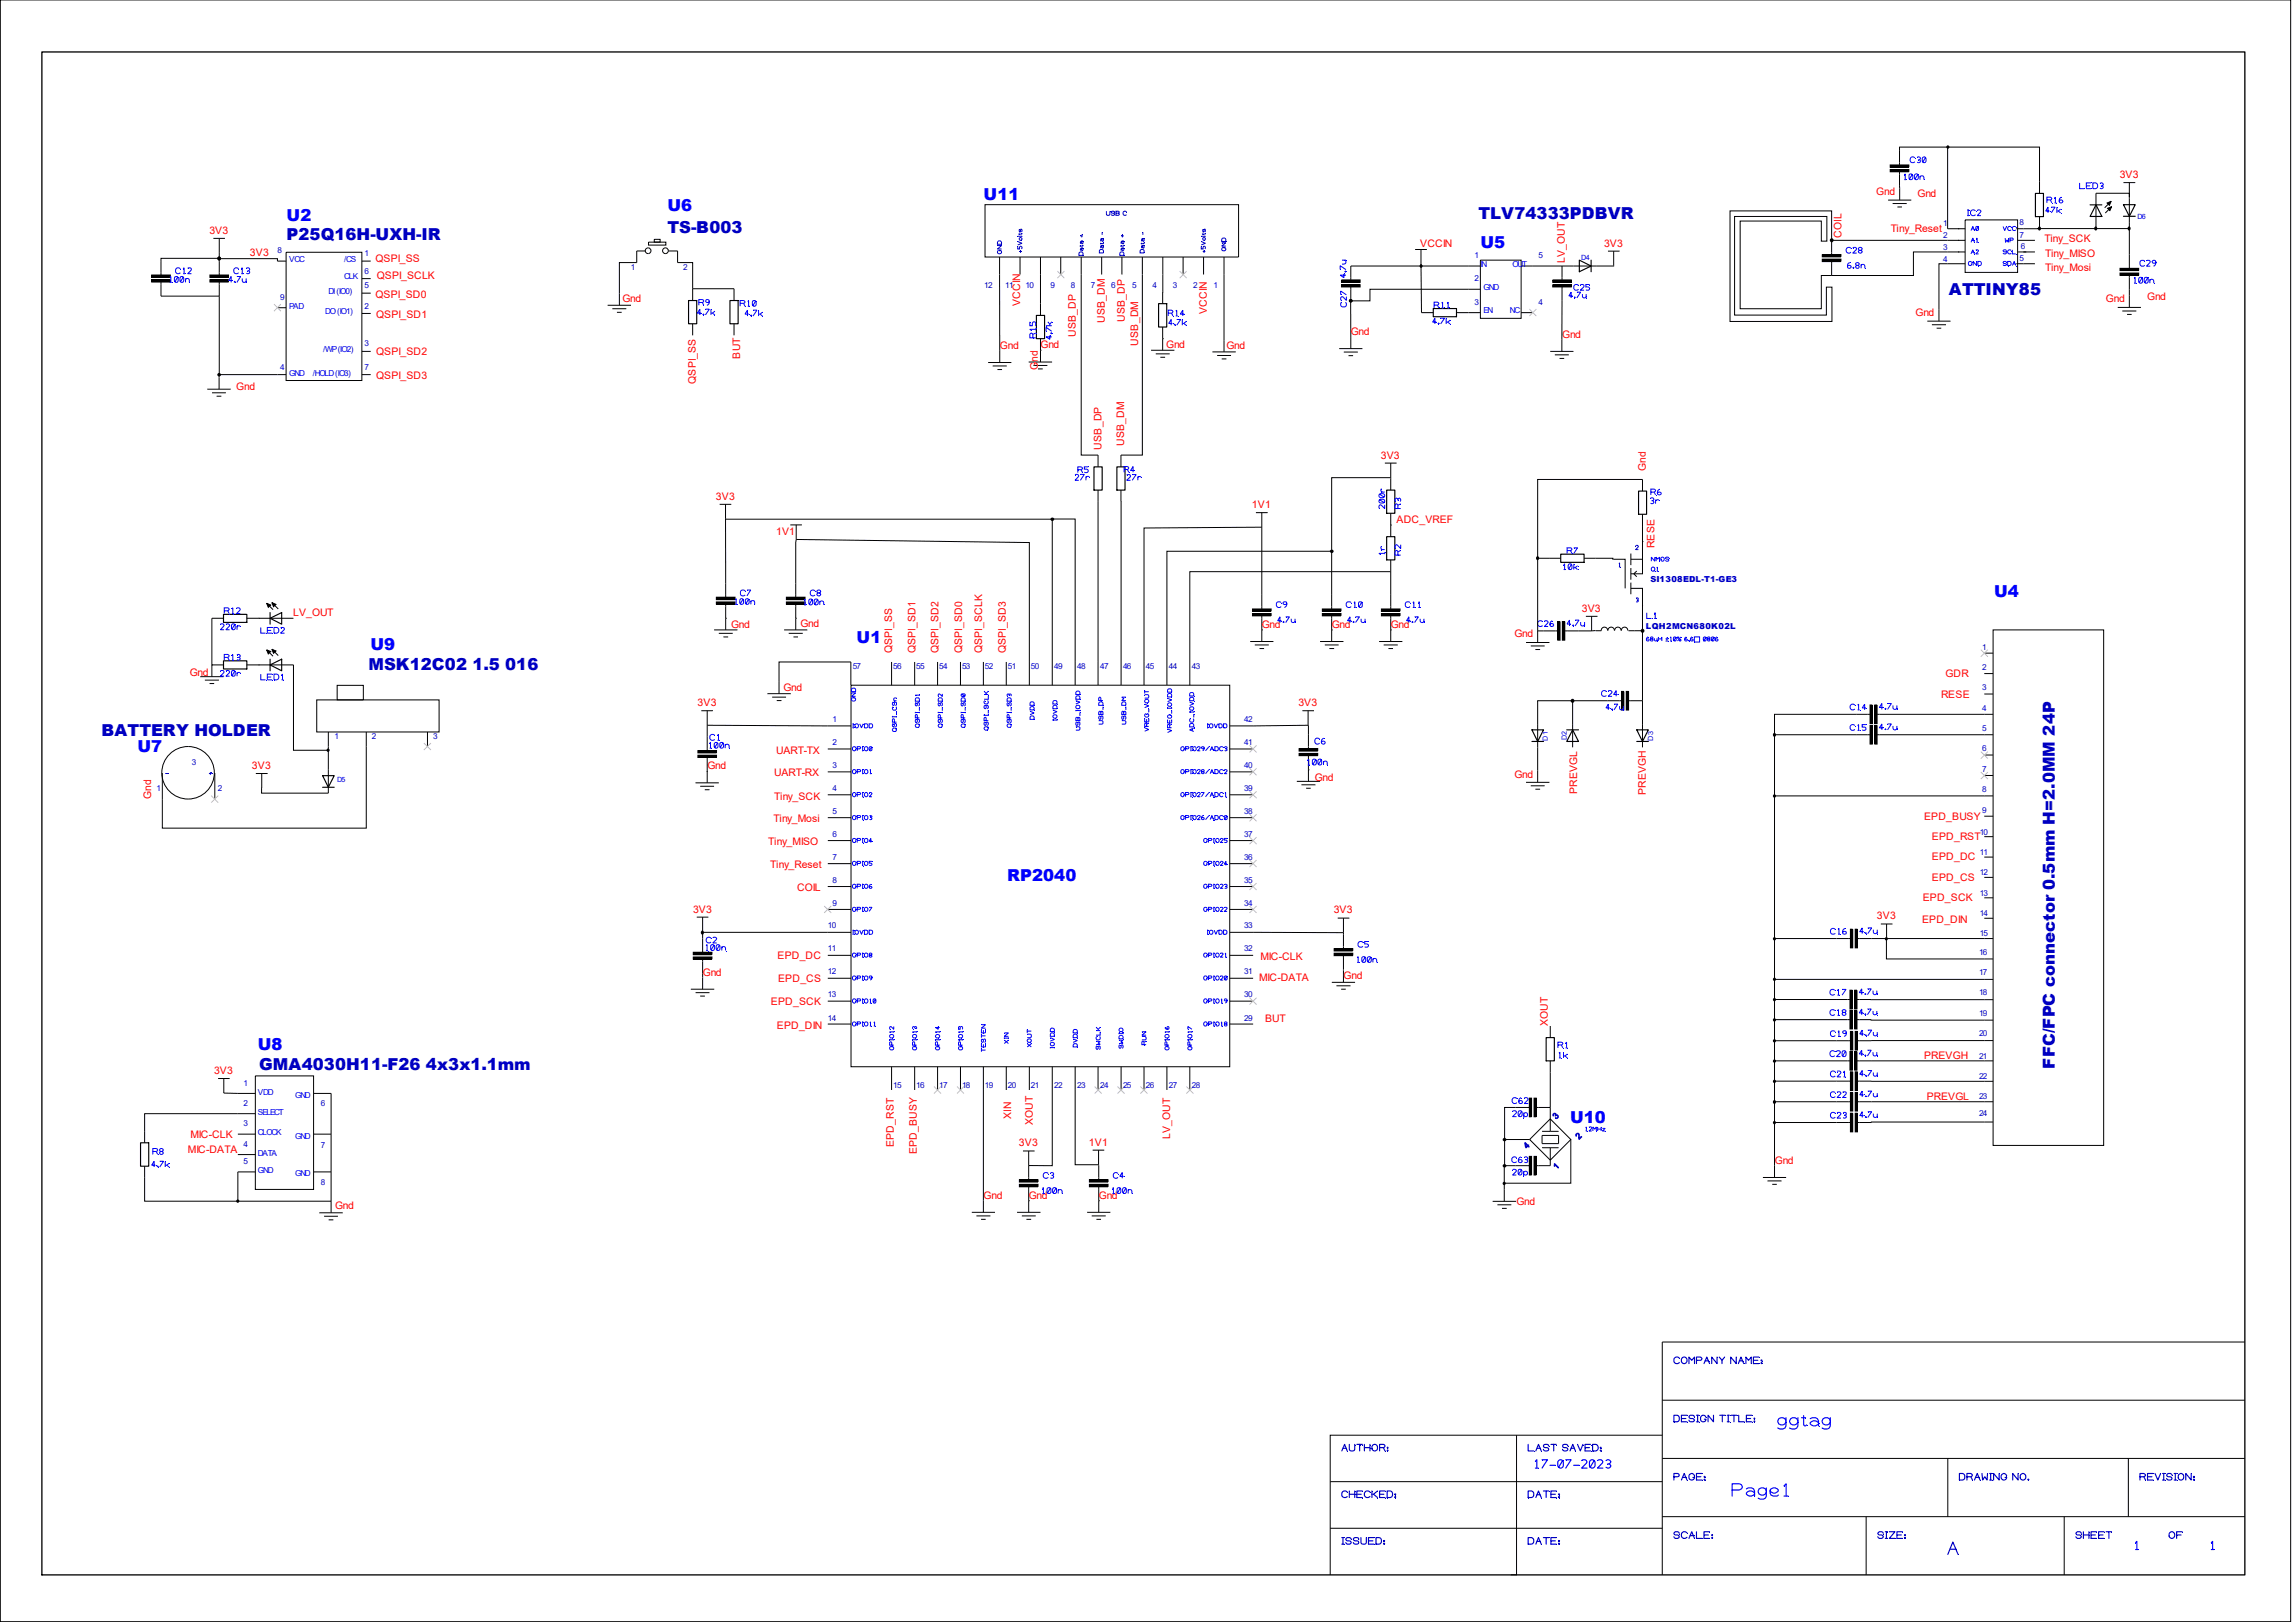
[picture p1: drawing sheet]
<svg xmlns="http://www.w3.org/2000/svg" width="297mm" height="210mm" viewBox="0 0 297 210" stroke-linecap="round" stroke-linejoin="round" font-family="sans-serif">
<defs><g id="words">
<g font-size="2.1" fill="#00f">
<text x="37.1" y="28.6">U2</text>
<text x="86.4" y="27.4">U6</text>
<text x="127.3" y="25.9">U11</text>
<text x="191.5" y="32.1">U5</text>
<text x="258" y="77.2">U4</text>
<text x="110.8" y="83.2">U1</text>
<text x="47.9" y="84.2">U9</text>
<text x="17.8" y="97.3">U7</text>
<text x="130.3" y="114">RP2040</text>
<text x="33.4" y="135.9">U8</text>
<text x="203.1" y="145.4">U10</text>
</g>
<g font-size="2.1" fill="#0000c0">
<text x="191.3" y="28.4">TLV74333PDBVR</text>
<text x="37.1" y="31.1">P25Q16H-UXH-IR</text>
<text x="86.4" y="30.2">TS-B003</text>
<text x="252.1" y="38.1">ATTINY85</text>
<text x="47.7" y="86.7">MSK12C02 1.5 016</text>
<text x="13.1" y="95.3">BATTERY HOLDER</text>
<text x="33.5" y="138.4">GMA4030H11-F26 4x3x1.1mm</text>
<text x="265.9" y="138.3" transform="rotate(-90 265.9 138.3)">FFC/FPC connector 0.5mm H=2.0MM 24P</text>
</g>
<g font-size="1.3" fill="#f00">
<text x="274.2" y="23">3V3</text>
<text x="242.7" y="25.2">Gnd</text>
<text x="244.6" y="30">Tiny_Reset</text>
<text x="248.1" y="25.5">Gnd</text>
<text x="27.1" y="30.2">3V3</text>
<text x="32.3" y="33.1">3V3</text>
<text x="48.6" y="33.9">QSPI_SS</text>
<text x="183.7" y="31.9">VCCIN</text>
<text x="202.4" y="34.1" transform="rotate(-90 202.4 34.1)">LV_OUT</text>
<text x="207.5" y="31.9">3V3</text>
<text x="238.3" y="30.7" transform="rotate(-90 238.3 30.7)">COIL</text>
<text x="264.5" y="31.3">Tiny_SCK</text>
<text x="264.6" y="35.1">Tiny_Mosi</text>
<text x="264.6" y="33.2">Tiny_MISO</text>
<text x="48.6" y="38.6">QSPI_SD0</text>
<text x="48.7" y="41.2">QSPI_SD1</text>
<text x="48.8" y="36.2">QSPI_SCLK</text>
<text x="80.5" y="39">Gnd</text>
<text x="132" y="39.6" transform="rotate(-90 132 39.6)">VCCIN</text>
<text x="142.9" y="41.8" transform="rotate(-90 142.9 41.8)">USB_DM</text>
<text x="145.5" y="41.7" transform="rotate(-90 145.5 41.7)">USB_DP</text>
<text x="156.1" y="40.7" transform="rotate(-90 156.1 40.7)">VCCIN</text>
<text x="247.8" y="40.9">Gnd</text>
<text x="272.5" y="39.1">Gnd</text>
<text x="277.8" y="38.9">Gnd</text>
<text x="48.7" y="46">QSPI_SD2</text>
<text x="95.8" y="46.4" transform="rotate(-90 95.8 46.4)">BUT</text>
<text x="129.4" y="45.1">Gnd</text>
<text x="134.3" y="47.9" transform="rotate(-90 134.3 47.9)">Gnd</text>
<text x="134.6" y="45.1">Gnd</text>
<text x="139.2" y="43.6" transform="rotate(-90 139.2 43.6)">USB_DP</text>
<text x="147.2" y="44.7" transform="rotate(-90 147.2 44.7)">USB_DM</text>
<text x="150.9" y="45.1">Gnd</text>
<text x="158.7" y="45.1">Gnd</text>
<text x="174.8" y="43.4">Gnd</text>
<text x="202.1" y="43.7">Gnd</text>
<text x="30.6" y="50.5">Gnd</text>
<text x="48.7" y="49">QSPI_SD3</text>
<text x="90" y="49.6" transform="rotate(-90 90 49.6)">QSPI_SS</text>
<text x="142.5" y="58.2" transform="rotate(-90 142.5 58.2)">USB_DP</text>
<text x="145.5" y="57.8" transform="rotate(-90 145.5 57.8)">USB_DM</text>
<text x="178.6" y="59.4">3V3</text>
<text x="92.6" y="64.7">3V3</text>
<text x="162" y="65.7">1V1</text>
<text x="212.9" y="60.9" transform="rotate(-90 212.9 60.9)">Gnd</text>
<text x="100.4" y="69.3">1V1</text>
<text x="180.7" y="67.7">ADC_VREF</text>
<text x="214" y="71" transform="rotate(-90 214 71)">RESE</text>
<text x="37.9" y="79.8">LV_OUT</text>
<text x="94.6" y="81.3">Gnd</text>
<text x="103.5" y="81.1">Gnd</text>
<text x="163.2" y="81.3">Gnd</text>
<text x="172.3" y="81.3">Gnd</text>
<text x="179.9" y="81.3">Gnd</text>
<text x="195.9" y="82.5">Gnd</text>
<text x="204.6" y="79.2">3V3</text>
<text x="24.6" y="87.5">Gnd</text>
<text x="101.3" y="89.4">Gnd</text>
<text x="115.4" y="84.5" transform="rotate(-90 115.4 84.5)">QSPI_SS</text>
<text x="118.4" y="84.5" transform="rotate(-90 118.4 84.5)">QSPI_SD1</text>
<text x="121.4" y="84.5" transform="rotate(-90 121.4 84.5)">QSPI_SD2</text>
<text x="124.5" y="84.5" transform="rotate(-90 124.5 84.5)">QSPI_SD0</text>
<text x="127.1" y="84.5" transform="rotate(-90 127.1 84.5)">QSPI_SCLK</text>
<text x="130.1" y="84.5" transform="rotate(-90 130.1 84.5)">QSPI_SD3</text>
<text x="251.7" y="87.6">GDR</text>
<text x="90.3" y="91.4">3V3</text>
<text x="168" y="91.4">3V3</text>
<text x="251.1" y="90.3">RESE</text>
<text x="32.6" y="99.5">3V3</text>
<text x="91.5" y="99.5">Gnd</text>
<text x="100.2" y="100.4">UART-RX</text>
<text x="100.4" y="97.6">UART-TX</text>
<text x="170.1" y="101.1">Gnd</text>
<text x="195.9" y="100.7">Gnd</text>
<text x="19.6" y="103.4" transform="rotate(-90 19.6 103.4)">Gnd</text>
<text x="100.1" y="106.4">Tiny_Mosi</text>
<text x="100.2" y="103.5">Tiny_SCK</text>
<text x="204" y="102.8" transform="rotate(-90 204 102.8)">PREVGL</text>
<text x="212.9" y="102.9" transform="rotate(-90 212.9 102.9)">PREVGH</text>
<text x="248.9" y="106.1">EPD_BUSY</text>
<text x="99.4" y="109.4">Tiny_MISO</text>
<text x="99.7" y="112.3">Tiny_Reset</text>
<text x="249.9" y="108.6">EPD_RST</text>
<text x="249.9" y="111.3">EPD_DC</text>
<text x="89.7" y="118.1">3V3</text>
<text x="103.1" y="115.2">COIL</text>
<text x="172.6" y="118.2">3V3</text>
<text x="242.8" y="119">3V3</text>
<text x="248.7" y="119.4">EPD_DIN</text>
<text x="248.8" y="116.6">EPD_SCK</text>
<text x="249.9" y="114.1">EPD_CS</text>
<text x="100.6" y="124.1">EPD_DC</text>
<text x="163.1" y="124.2">MIC-CLK</text>
<text x="90.9" y="126.3">Gnd</text>
<text x="99.7" y="130.1">EPD_SCK</text>
<text x="100.7" y="127.1">EPD_CS</text>
<text x="162.9" y="127">MIC-DATA</text>
<text x="173.8" y="126.7">Gnd</text>
<text x="100.5" y="133.1">EPD_DIN</text>
<text x="163.7" y="132.3">BUT</text>
<text x="200.2" y="132.8" transform="rotate(-90 200.2 132.8)">XOUT</text>
<text x="248.9" y="137">PREVGH</text>
<text x="27.7" y="139">3V3</text>
<text x="249.3" y="142.3">PREVGL</text>
<text x="24.3" y="149.2">MIC-DATA</text>
<text x="24.6" y="147.2">MIC-CLK</text>
<text x="115.7" y="148.4" transform="rotate(-90 115.7 148.4)">EPD_RST</text>
<text x="118.6" y="149.4" transform="rotate(-90 118.6 149.4)">EPD_BUSY</text>
<text x="130.8" y="144.8" transform="rotate(-90 130.8 144.8)">XIN</text>
<text x="131.8" y="148.4">3V3</text>
<text x="133.6" y="145.6" transform="rotate(-90 133.6 145.6)">XOUT</text>
<text x="140.9" y="148.3">1V1</text>
<text x="151.4" y="147.4" transform="rotate(-90 151.4 147.4)">LV_OUT</text>
<text x="127.3" y="155.1">Gnd</text>
<text x="133.1" y="155.1">Gnd</text>
<text x="142.2" y="155.1">Gnd</text>
<text x="196.2" y="156">Gnd</text>
<text x="229.6" y="150.6">Gnd</text>
<text x="43.3" y="156.5">Gnd</text>
</g>
<g font-size="1.1" fill="#0000c0">
<text x="251.4" y="29.3">1</text>
<text x="261.3" y="29.1">8</text>
<text x="35.9" y="32.8">8</text>
<text x="47.2" y="33.1">1</text>
<text x="47.2" y="35.4">6</text>
<text x="81.6" y="34.9">1</text>
<text x="88.4" y="34.9">2</text>
<text x="190.8" y="33.4">1</text>
<text x="199.1" y="33.4">5</text>
<text x="251.4" y="30.8">2</text>
<text x="251.4" y="32.4">3</text>
<text x="251.4" y="33.9">4</text>
<text x="261.3" y="33.8">5</text>
<text x="261.3" y="30.7">7</text>
<text x="261.5" y="32.2">6</text>
<text x="36.2" y="38.8">9</text>
<text x="47.2" y="40">2</text>
<text x="47.2" y="37.3">5</text>
<text x="127.3" y="37.3">12</text>
<text x="130" y="37.3">11</text>
<text x="132.7" y="37.3">10</text>
<text x="135.9" y="37.3">9</text>
<text x="138.5" y="37.3">8</text>
<text x="141.1" y="37.3">7</text>
<text x="143.8" y="37.3">6</text>
<text x="146.5" y="37.3">5</text>
<text x="149.1" y="37.3">4</text>
<text x="151.7" y="37.3">3</text>
<text x="154.3" y="37.3">2</text>
<text x="157" y="37.3">1</text>
<text x="190.8" y="36.4">2</text>
<text x="190.8" y="39.5">3</text>
<text x="199.1" y="39.5">4</text>
<text x="36.2" y="47.9">4</text>
<text x="47.2" y="44.8">3</text>
<text x="47.2" y="47.9">7</text>
<text x="213.5" y="75.3">SI1308EDL-T1-GE3</text>
<text x="212.9" y="81.4">LQH2MCN680K02L</text>
<text x="110.3" y="86.6">57</text>
<text x="115.6" y="86.6">56</text>
<text x="118.5" y="86.6">55</text>
<text x="121.5" y="86.6">54</text>
<text x="124.5" y="86.6">53</text>
<text x="127.4" y="86.6">52</text>
<text x="130.4" y="86.6">51</text>
<text x="133.3" y="86.6">50</text>
<text x="136.4" y="86.6">49</text>
<text x="139.4" y="86.6">48</text>
<text x="142.3" y="86.6">47</text>
<text x="145.3" y="86.6">46</text>
<text x="148.3" y="86.6">45</text>
<text x="151.2" y="86.6">44</text>
<text x="154.2" y="86.6">43</text>
<text x="256.5" y="84.1">1</text>
<text x="256.5" y="86.7">2</text>
<text x="256.5" y="89.3">3</text>
<text x="43.3" y="95.6">1</text>
<text x="48.1" y="95.6">2</text>
<text x="56" y="95.6">3</text>
<text x="107.7" y="93.5">1</text>
<text x="161" y="93.5">42</text>
<text x="256.5" y="92">4</text>
<text x="256.5" y="94.6">5</text>
<text x="24.8" y="99">3</text>
<text x="107.7" y="96.4">2</text>
<text x="107.7" y="99.4">3</text>
<text x="161" y="96.4">41</text>
<text x="161" y="99.4">40</text>
<text x="256.5" y="97.2">6</text>
<text x="256.5" y="99.9">7</text>
<text x="20.2" y="102.4">1</text>
<text x="28.2" y="102.4">2</text>
<text x="107.7" y="102.4">4</text>
<text x="107.7" y="105.3">5</text>
<text x="161" y="102.4">39</text>
<text x="161" y="105.3">38</text>
<text x="256.5" y="102.5">8</text>
<text x="256.5" y="105.2">9</text>
<text x="107.7" y="108.3">6</text>
<text x="107.7" y="111.3">7</text>
<text x="161" y="108.3">37</text>
<text x="161" y="111.3">36</text>
<text x="256.1" y="108">10</text>
<text x="256.1" y="110.7">11</text>
<text x="256.1" y="113.3">12</text>
<text x="107.7" y="114.2">8</text>
<text x="107.7" y="117.2">9</text>
<text x="161" y="114.2">35</text>
<text x="161" y="117.2">34</text>
<text x="256.1" y="115.9">13</text>
<text x="256.1" y="118.5">14</text>
<text x="107.1" y="120.2">10</text>
<text x="107.1" y="123.1">11</text>
<text x="161" y="120.2">33</text>
<text x="161" y="123.1">32</text>
<text x="256" y="123.5">16</text>
<text x="256.1" y="121.2">15</text>
<text x="107.1" y="126.1">12</text>
<text x="107.1" y="129">13</text>
<text x="161" y="126.1">31</text>
<text x="161" y="129">30</text>
<text x="256" y="126.2">17</text>
<text x="256" y="128.8">18</text>
<text x="256" y="131.5">19</text>
<text x="107.1" y="132.1">14</text>
<text x="161" y="132.1">29</text>
<text x="256" y="134.1">20</text>
<text x="256" y="137">21</text>
<text x="31.5" y="140.5">1</text>
<text x="31.5" y="143.1">2</text>
<text x="41.5" y="143.2">6</text>
<text x="115.6" y="140.8">15</text>
<text x="118.5" y="140.8">16</text>
<text x="121.5" y="140.8">17</text>
<text x="124.5" y="140.8">18</text>
<text x="127.4" y="140.8">19</text>
<text x="130.4" y="140.8">20</text>
<text x="133.3" y="140.8">21</text>
<text x="136.4" y="140.8">22</text>
<text x="139.4" y="140.8">23</text>
<text x="142.3" y="140.8">24</text>
<text x="145.3" y="140.8">25</text>
<text x="148.3" y="140.8">26</text>
<text x="151.2" y="140.8">27</text>
<text x="154.2" y="140.8">28</text>
<text x="256" y="139.6">22</text>
<text x="256" y="142.3">23</text>
<text x="31.5" y="145.7">3</text>
<text x="31.5" y="148.4">4</text>
<text x="41.5" y="148.5">7</text>
<text x="256" y="144.5">24</text>
<text x="31.5" y="150.6">5</text>
<text x="41.5" y="153.3">8</text>
</g>
<g font-size="1.1" fill="#00f">
<text x="37.4" y="33.9">VCC</text>
<text x="44.5" y="33.9">/CS</text>
<text x="191.5" y="34.6">IN</text>
<text x="195.7" y="34.6">OUT</text>
<text x="37.4" y="40">PAD</text>
<text x="42.1" y="40.7">DO (IO1)</text>
<text x="42.5" y="38">DI (IO0)</text>
<text x="44.5" y="36.2">CLK</text>
<text x="191.9" y="37.5">GND</text>
<text x="191.9" y="40.6">EN</text>
<text x="195.3" y="40.6">NC</text>
<text x="41.8" y="45.6">/WP (IO2)</text>
<text x="37.4" y="48.6">GND</text>
<text x="40.5" y="48.6">/HOLD (IO3)</text>
<text x="33.4" y="141.7">VDD</text>
<text x="38.2" y="142.1">GND</text>
<text x="33.4" y="144.3">SELECT</text>
<text x="33.4" y="146.9">CLOCK</text>
<text x="33.4" y="149.5">DATA</text>
<text x="38.2" y="147.3">GND</text>
<text x="33.4" y="151.8">GND</text>
<text x="38.2" y="152.2">GND</text>
</g>
<g font-size=".9" fill="#00f">
<text x="276.5" y="28.3">D6</text>
<text x="204.6" y="33.6">D4</text>
<text x="200.2" y="95.9" transform="rotate(-90 200.2 95.9)">D1</text>
<text x="202.7" y="95.8" transform="rotate(-90 202.7 95.8)">D2</text>
<text x="213.9" y="95.9" transform="rotate(-90 213.9 95.9)">D3</text>
<text x="43.6" y="101.2">D5</text>
</g>
</g></defs>
<path d="M5.4 6.7h285v197.1h-285z" fill="none" stroke="#000" stroke-width=".17"/>
<path d="M215.1 188.7h75.3M215.1 181.2h75.3" fill="none" stroke="#000" stroke-width=".13"/>
<path d="M231.1 183.9a.52 .52 0 0 0-.8-.4 .52 .52 0 0 0-.2 .8 .57 .57 0 0 0 1-.3" fill="none" stroke="#00f" stroke-width=".15"/>
<path d="M231.1 184v.1z" fill="#00f"/>
<path d="M231.1 183.5v1l-.2 .3-.2 .1h-.4l-.3-.1" fill="none" stroke="#00f" stroke-width=".15"/>
<path d="M230 184.8l.1 .1z" fill="#00f"/>
<path d="M232.6 183.9a.55 .55 0 0 0-.6-.5 .55 .55 0 0 0-.5 .6 .56 .56 0 0 0 .6 .4 .56 .56 0 0 0 .5-.4" fill="none" stroke="#00f" stroke-width=".15"/>
<path d="M232.6 184l.1 .1z" fill="#00f"/>
<path d="M232.6 183.5v1l-.1 .3-.3 .1h-.4l-.3-.1" fill="none" stroke="#00f" stroke-width=".15"/>
<path d="M231.6 184.8v.1z" fill="#00f"/>
<path d="M233.1 183.5h.5" fill="none" stroke="#00f" stroke-width=".15"/>
<path d="M233.6 183.5l.1 .1z" fill="#00f"/>
<path d="M233.3 183.2v1.2l.2 .1 .2-.1" fill="none" stroke="#00f" stroke-width=".15"/>
<path d="M233.8 184.4v.1z" fill="#00f"/>
<path d="M234.2 183.6l.3-.1h.4l.2 .1 .2 .3v.4a.6 .6 0 0 1-.6 .2 .6 .6 0 0 1-.5-.4 .68 .68 0 0 1 1.1 0" fill="none" stroke="#00f" stroke-width=".15"/>
<path d="M235.3 184.2h.1z" fill="#00f"/>
<path d="M235.3 184.3v.2" fill="none" stroke="#00f" stroke-width=".15"/>
<path d="M235.3 184.5l.1 .1z" fill="#00f"/>
<path d="M236.8 183.9a.52 .52 0 0 0-.7-.4 .52 .52 0 0 0-.2 .8 .56 .56 0 0 0 .9-.3" fill="none" stroke="#00f" stroke-width=".15"/>
<path d="M236.8 184l.1 .1z" fill="#00f"/>
<path d="M236.8 183.5v1l-.1 .3-.3 .1h-.4l-.3-.1" fill="none" stroke="#00f" stroke-width=".15"/>
<path d="M235.7 184.8l.1 .1z" fill="#00f"/>
<path d="M290.4 173.7h-75.3v30.1M215.1 196.3h75.3M241.4 196.3v7.5M252 188.7v7.6M275.4 188.7v7.6" fill="none" stroke="#000" stroke-width=".13"/>
<path d="M224.1 192.8h.9l.3-.1 .1-.3-.1-.3-.3-.1h-.9v1.6" fill="none" stroke="#00f" stroke-width=".15"/>
<path d="M224.1 192.8l.1 .1z" fill="#00f"/>
<path d="M225.9 192.7l.3-.2h.4l.3 .2 .1 .2v.5a.59 .59 0 0 1-.6 .2 .59 .59 0 0 1-.5-.4 .62 .62 0 0 1 1.1 0" fill="none" stroke="#00f" stroke-width=".15"/>
<path d="M227 193.2l.1 .1z" fill="#00f"/>
<path d="M227 193.4v.2" fill="none" stroke="#00f" stroke-width=".15"/>
<path d="M227 193.6l.1 .1z" fill="#00f"/>
<path d="M228.5 192.9a.52 .52 0 0 0-.7-.3 .52 .52 0 0 0-.2 .8 .56 .56 0 0 0 .9-.3" fill="none" stroke="#00f" stroke-width=".15"/>
<path d="M228.5 193.1h.1z" fill="#00f"/>
<path d="M228.5 192.5v1.1l-.1 .3-.3 .1h-.4l-.2-.1" fill="none" stroke="#00f" stroke-width=".15"/>
<path d="M227.5 193.9l.1 .1z" fill="#00f"/>
<path d="M229 192.9a.58 .58 0 0 0 .6 .3 .58 .58 0 0 0 .5-.4 .63 .63 0 0 0-1.1 0v.4a.67 .67 0 0 0 1.1 .3" fill="none" stroke="#00f" stroke-width=".15"/>
<path d="M229 193l.1 .1z" fill="#00f"/>
<path d="M230.8 193.6h.5" fill="none" stroke="#00f" stroke-width=".15"/>
<path d="M231.3 193.6l.1 .1z" fill="#00f"/>
<path d="M230.8 192.3l.3-.3v1.6" fill="none" stroke="#00f" stroke-width=".15"/>
<path d="M230.8 192.3l.1 .1z" fill="#00f"/>
<path d="M172.1 197.8h43M172.1 191.7h43M196.2 185.7v18.1h-.7M215.1 185.7h-43v18.1M267.1 196.3v7.5" fill="none" stroke="#000" stroke-width=".13"/>
<path d="M198.6 190h.4" fill="none" stroke="#00f" stroke-width=".15"/>
<path d="M199 190l.1 .1z" fill="#00f"/>
<path d="M198.6 189.1l.2-.2v1.1" fill="none" stroke="#00f" stroke-width=".15"/>
<path d="M198.6 189.1l.1 .1z" fill="#00f"/>
<path d="M199.5 188.9h.7l-.7 1.1" fill="none" stroke="#00f" stroke-width=".15"/>
<path d="M199.5 188.9l.1 .1z" fill="#00f"/>
<path d="M200.5 189.6h.7" fill="none" stroke="#00f" stroke-width=".15"/>
<path d="M201.3 189.7v.1z" fill="#00f"/>
<path d="M202.2 189l-.6 .9-.1-.2v-.5a.37 .37 0 0 1 .4-.3 .37 .37 0 0 1 .4 .3l-.1 .7-.2 .1-.4-.1" fill="none" stroke="#00f" stroke-width=".15"/>
<path d="M202.2 189l.1 .1z" fill="#00f"/>
<path d="M202.6 188.9h.7l-.7 1.1" fill="none" stroke="#00f" stroke-width=".15"/>
<path d="M202.6 188.9l.1 .1z" fill="#00f"/>
<path d="M203.6 189.6h.7" fill="none" stroke="#00f" stroke-width=".15"/>
<path d="M204.3 189.7l.1 .1z" fill="#00f"/>
<path d="M204.6 189l.5-.1 .2 .3-.7 .8h.7" fill="none" stroke="#00f" stroke-width=".15"/>
<path d="M204.6 189l.1 .1z" fill="#00f"/>
<path d="M206.2 189l-.5 .9-.1-.2 .1-.7a.37 .37 0 0 1 .7 .2v.5a.37 .37 0 0 1-.7 .2" fill="none" stroke="#00f" stroke-width=".15"/>
<path d="M206.2 189l.1 .1z" fill="#00f"/>
<path d="M206.7 189l.4-.1 .3 .3-.7 .8h.7" fill="none" stroke="#00f" stroke-width=".15"/>
<path d="M206.7 189l.1 .1z" fill="#00f"/>
<path d="M208 189.5h.3l.1 .2a.37 .37 0 0 1-.6 .2" fill="none" stroke="#00f" stroke-width=".15"/>
<path d="M207.9 189.5l.1 .1z" fill="#00f"/>
<path d="M207.8 189a.37 .37 0 0 1 .6 .2l-.3 .3" fill="none" stroke="#00f" stroke-width=".15"/>
<path d="M207.8 189l.1 .1z" fill="#00f"/>
<g fill="none" stroke="#000" stroke-width=".13">
<path d="M0 0h296.3v209.9h-296.3zM27.6 30.8h1.5M28.4 30.8v1.9M78.6 39.5h3M79.2 40h1.8M80.1 38v1.5M183.1 32.3h1.5M183.8 32.3v1.9M208 32.5h1.5M208.8 32.5v1.9M244.3 25.9h3M244.9 26.3h1.8"/>
<path d="M245.5 26.8h.6M245.8 24.4v1.5M274 39.8h3M274.7 23.6h1.5M275.5 23.6v1.9M275.5 38.3v1.5M26.8 50.4h3M27.4 50.8h1.8M28 51.3h.6M28.3 48.9v1.5M79.8 40.4h.6M127.8 46.9h3"/>
<path d="M128.4 47.4h1.8M129 47.8h.6M129.3 45.4v1.5M133.1 46.9h3M133.7 47.3h1.8M134.3 47.7h.6M134.6 45.3v1.6M148.9 45.3h3M149.5 45.8h1.8M150.1 46.2h.6M150.4 43.8v1.5M156.9 45.5h3"/>
<path d="M157.5 46h1.8M158.1 46.4h.6M158.4 44v1.5M173.3 45.1h3M173.8 45.6h1.9M174.5 46h.6M174.8 43.6v1.5M179.2 59.9h1.5M179.9 59.9v1.9M200.6 45.5h3M201.2 45.9h1.8M201.8 46.4h.6"/>
<path d="M202.1 44v1.5M249.3 41.6h3M249.9 42h1.9M250.5 42.5h.6M250.8 40.1v1.5M274.6 40.2h1.8M275.2 40.7h.6M93.1 65.3h1.5M93.9 65.3v1.8M102.2 67.9h1.5M103 67.9v1.9M162.5 66.3h1.5"/>
<path d="M163.2 66.3v1.9M205.2 79.8h1.5M205.9 79.8v1.8M25.9 87.6h3M26.5 88h1.8M27.1 88.5h.6M27.4 86v1.6M90.7 92h1.5M91.5 92v1.9M91.5 99.8v1.5M92.4 81.5h3M93 82h1.8"/>
<path d="M93.6 82.4h.6M93.9 80v1.5M99.3 89.8h3M99.9 90.2h1.8M100.5 90.7h.6M100.8 88.2v1.6M101.4 81.5h3M102 82h1.9M102.6 82.4h.6M102.9 80v1.5M107.1 93.9h3M107.1 96.9h3"/>
<path d="M107.1 99.9h3M110.1 85.7v3M110.1 88.7h49v49.3h-49zM115.3 85.7v3M118.3 85.7v3M121.3 85.7v3M124.3 85.7v3M127.2 85.7v3M130.2 85.7v3M133.2 85.7v3M136.1 85.7v3M139.1 85.7v3"/>
<path d="M142.1 85.7v3M145 85.7v3M148 85.7v3M151 85.7v3M153.9 85.7v3M159.1 93.9h3M159.1 96.9h3M159.1 99.9h3M161.7 83h3M162.3 83.5h1.9M162.9 83.9h.6M163.2 81.5v1.5"/>
<path d="M168.5 92h1.5M169.2 92v1.9M169.3 99.6v1.5M170.8 83h3M171.4 83.5h1.8M172 83.9h.6M172.3 81.5v1.5M178.4 83h3M179 83.5h1.8M179.6 83.9h.6M179.9 81.5v1.5M197.4 83.1h3.1"/>
<path d="M198 83.6h1.8M198.6 84.1h.6M198.9 81.6v1.5M198.9 99.7v1.5M33.1 100.1h1.5M33.9 100.1v1.9M90 101.3h3M90.1 118.7h1.5M90.6 101.8h1.8M90.9 118.7v1.9M91.2 102.2h.6M107.1 102.9h3"/>
<path d="M107.1 105.8h3M107.1 108.8h3M107.1 111.8h3M107.1 114.7h3M107.1 117.7h3M159.1 102.9h3M159.1 105.8h3M159.1 108.8h3M159.1 111.8h3M159.1 114.7h3M159.1 117.7h3M167.8 101.1h3"/>
<path d="M168.4 101.6h1.8M169 102h.6M173.1 118.8h1.5M173.8 118.8v1.9M197.4 101.2h3.1M198 101.7h1.8M198.6 102.1h.6M243.3 119.6h1.5M244.1 119.6v1.9M28.2 139.6h1.5M29 139.6v1.9M89.4 128h3"/>
<path d="M90 128.5h1.8M90.6 128.9h.6M90.9 126.5v1.5M107.1 120.7h3M107.1 123.6h3M107.1 126.6h3M107.1 129.6h3M107.1 132.5h3M115.3 138v3.1M118.3 138v3.1M121.3 138v3.1M124.3 138v3.1"/>
<path d="M127.2 138v3.1M130.2 138v3.1M133.2 138v3.1M136.1 138v3.1M139.1 138v3.1M142.1 138v3.1M145 138v3.1M148 138v3.1M151 138v3.1M153.9 138v3.1M159.1 120.7h3M159.1 123.6h3"/>
<path d="M159.1 126.6h3M159.1 129.6h3M159.1 132.5h3M172.3 127.1h3M172.9 127.6h1.8M173.5 128h.6M173.8 125.6v1.5M41.3 156.9h3M41.9 157.4h1.8M42.5 157.9h.6M42.8 155.4v1.5M125.7 156.9h3"/>
<path d="M126.3 157.4h1.8M126.9 157.8h.6M127.2 155.4v1.5M131.6 156.9h3M132.2 157.4h1.8M132.3 148.9h1.5M132.8 157.8h.6M133.1 148.9v1.9M133.1 155.4v1.5M140.6 156.9h3M141.2 157.4h1.9M141.4 148.8h1.5"/>
<path d="M141.8 157.8h.6M142.1 148.8v1.9M142.1 155.4v1.5M193.1 155.5h3M193.7 155.9h1.8M194.3 156.4h.6M194.6 154v1.5M228.1 152.4h3M228.7 152.8h1.8M229.3 153.3h.6M229.6 150.9v1.5"/>
</g>
<path d="M110.3 94.2h.2" fill="none" stroke="#00f" stroke-width=".13"/>
<path d="M110.5 94.2h.1z" fill="#00f"/>
<path d="M110.4 93.7v.5" fill="none" stroke="#00f" stroke-width=".13"/>
<path d="M110.4 93.7h.1z" fill="#00f"/>
<path d="M110.3 93.7h.2" fill="none" stroke="#00f" stroke-width=".13"/>
<path d="M110.5 93.7h.1z" fill="#00f"/>
<circle cx="110.8" cy="93.9" r=".26" fill="none" stroke="#00f" stroke-width=".13"/>
<path d="M110.6 94l.1 .1z" fill="#00f"/>
<path d="M111.2 93.7l.3 .5 .2-.5" fill="none" stroke="#00f" stroke-width=".13"/>
<path d="M111.7 93.7h.1z" fill="#00f"/>
<path d="M111.8 93.7l.4 .1 .1 .2-.1 .2h-.4z" fill="none" stroke="#00f" stroke-width=".13"/>
<path d="M111.8 94.2h.1z" fill="#00f"/>
<path d="M112.4 93.7l.5 .1v.2l-.1 .2h-.4z" fill="none" stroke="#00f" stroke-width=".13"/>
<path d="M112.4 94.2h.1z" fill="#00f"/>
<path d="M110.7 96.8l-.2-.2-.2 .2v.2a.22 .22 0 0 0 .2 .2 .22 .22 0 0 0 .2-.3h-.1" fill="none" stroke="#00f" stroke-width=".13"/>
<path d="M110.7 96.8l.1 .1z" fill="#00f"/>
<path d="M110.9 96.9h.3l.1-.1-.1-.2h-.3v.6" fill="none" stroke="#00f" stroke-width=".13"/>
<path d="M110.9 96.9l.1 .1z" fill="#00f"/>
<path d="M111.5 97.2h.2" fill="none" stroke="#00f" stroke-width=".13"/>
<path d="M111.7 97.1l.1 .1z" fill="#00f"/>
<path d="M111.6 96.6v.6" fill="none" stroke="#00f" stroke-width=".13"/>
<path d="M111.6 96.6l.1 .1z" fill="#00f"/>
<path d="M111.5 96.6h.2" fill="none" stroke="#00f" stroke-width=".13"/>
<path d="M111.7 96.6l.1 .1z" fill="#00f"/>
<circle cx="112.1" cy="96.9" r=".26" fill="none" stroke="#00f" stroke-width=".13"/>
<path d="M111.8 97h.1z" fill="#00f"/>
<path d="M112.8 96.7l-.3 .4v-.4l.2-.1 .1 .2v.3h-.3" fill="none" stroke="#00f" stroke-width=".13"/>
<path d="M112.8 96.7l.1 .1z" fill="#00f"/>
<path d="M110.7 99.8l-.1-.2h-.1l-.2 .1v.3a.22 .22 0 0 0 .2 .1 .22 .22 0 0 0 .2-.2h-.1" fill="none" stroke="#00f" stroke-width=".13"/>
<path d="M110.7 99.8h.1z" fill="#00f"/>
<path d="M110.9 99.9l.4-.1v-.2h-.4v.5" fill="none" stroke="#00f" stroke-width=".13"/>
<path d="M110.9 99.8l.1 .1z" fill="#00f"/>
<path d="M111.5 100.1h.2" fill="none" stroke="#00f" stroke-width=".13"/>
<path d="M111.7 100.1l.1 .1z" fill="#00f"/>
<path d="M111.6 99.6v.5" fill="none" stroke="#00f" stroke-width=".13"/>
<path d="M111.6 99.6l.1 .1z" fill="#00f"/>
<path d="M111.5 99.6h.2" fill="none" stroke="#00f" stroke-width=".13"/>
<path d="M111.7 99.6l.1 .1z" fill="#00f"/>
<circle cx="112.1" cy="99.8" r=".26" fill="none" stroke="#00f" stroke-width=".13"/>
<path d="M111.8 99.9l.1 .1z" fill="#00f"/>
<path d="M112.5 100.1h.2" fill="none" stroke="#00f" stroke-width=".13"/>
<path d="M112.7 100.1l.1 .1z" fill="#00f"/>
<path d="M112.5 99.7l.1-.1v.5" fill="none" stroke="#00f" stroke-width=".13"/>
<path d="M112.5 99.7l.1 .1z" fill="#00f"/>
<path d="M110.7 102.7l-.2-.1-.2 .1v.2a.22 .22 0 0 0 .2 .2 .22 .22 0 0 0 .2-.2h-.1" fill="none" stroke="#00f" stroke-width=".13"/>
<path d="M110.7 102.7l.1 .1z" fill="#00f"/>
<path d="M110.9 102.8h.3l.1-.1-.1-.1h-.3v.5" fill="none" stroke="#00f" stroke-width=".13"/>
<path d="M110.9 102.8l.1 .1z" fill="#00f"/>
<path d="M111.5 103.1h.2" fill="none" stroke="#00f" stroke-width=".13"/>
<path d="M111.7 103.1l.1 .1z" fill="#00f"/>
<path d="M111.6 102.6v.5" fill="none" stroke="#00f" stroke-width=".13"/>
<path d="M111.6 102.5l.1 .1z" fill="#00f"/>
<path d="M111.5 102.6h.2" fill="none" stroke="#00f" stroke-width=".13"/>
<path d="M111.7 102.5l.1 .1z" fill="#00f"/>
<circle cx="112.1" cy="102.8" r=".26" fill="none" stroke="#00f" stroke-width=".13"/>
<path d="M111.8 102.9l.1 .1z" fill="#00f"/>
<path d="M112.4 102.6h.3l.1 .1-.4 .4h.4" fill="none" stroke="#00f" stroke-width=".13"/>
<path d="M112.4 102.6l.1 .1z" fill="#00f"/>
<path d="M110.7 105.7l-.2-.2-.2 .2v.2a.22 .22 0 0 0 .2 .2 .22 .22 0 0 0 .2-.3h-.1" fill="none" stroke="#00f" stroke-width=".13"/>
<path d="M110.7 105.7l.1 .1z" fill="#00f"/>
<path d="M110.9 105.8h.3l.1-.1-.1-.2h-.3v.6" fill="none" stroke="#00f" stroke-width=".13"/>
<path d="M110.9 105.8h.1z" fill="#00f"/>
<path d="M111.5 106.1h.2" fill="none" stroke="#00f" stroke-width=".13"/>
<path d="M111.7 106.1l.1 .1z" fill="#00f"/>
<path d="M111.6 105.5v.6" fill="none" stroke="#00f" stroke-width=".13"/>
<path d="M111.6 105.5l.1 .1z" fill="#00f"/>
<path d="M111.5 105.5h.2" fill="none" stroke="#00f" stroke-width=".13"/>
<path d="M111.7 105.5l.1 .1z" fill="#00f"/>
<circle cx="112.1" cy="105.8" r=".25" fill="none" stroke="#00f" stroke-width=".13"/>
<path d="M111.8 105.8l.1 .1z" fill="#00f"/>
<path d="M112.6 105.8h.2v.1l-.1 .2-.2-.1" fill="none" stroke="#00f" stroke-width=".13"/>
<path d="M112.6 105.8h.1z" fill="#00f"/>
<path d="M112.5 105.6h.3v.1l-.1 .1" fill="none" stroke="#00f" stroke-width=".13"/>
<path d="M112.5 105.6l.1 .1z" fill="#00f"/>
<path d="M110.7 108.7l-.2-.2-.2 .2v.2a.22 .22 0 0 0 .2 .1 .22 .22 0 0 0 .2-.2h-.1" fill="none" stroke="#00f" stroke-width=".13"/>
<path d="M110.7 108.6l.1 .1z" fill="#00f"/>
<path d="M110.9 108.8h.3l.1-.2-.1-.1h-.3v.5" fill="none" stroke="#00f" stroke-width=".13"/>
<path d="M110.9 108.7l.1 .1z" fill="#00f"/>
<path d="M111.5 109h.2" fill="none" stroke="#00f" stroke-width=".13"/>
<path d="M111.7 109.1h.1z" fill="#00f"/>
<path d="M111.6 108.5v.5" fill="none" stroke="#00f" stroke-width=".13"/>
<path d="M111.6 108.5l.1 .1z" fill="#00f"/>
<path d="M111.5 108.5h.2" fill="none" stroke="#00f" stroke-width=".13"/>
<path d="M111.7 108.5l.1 .1z" fill="#00f"/>
<circle cx="112.1" cy="108.8" r=".26" fill="none" stroke="#00f" stroke-width=".13"/>
<path d="M111.8 108.9l.1 .1z" fill="#00f"/>
<path d="M112.8 108.9h-.4l.3-.4v.5" fill="none" stroke="#00f" stroke-width=".13"/>
<path d="M112.8 108.9l.1 .1z" fill="#00f"/>
<path d="M110.7 111.6l-.2-.1-.2 .1v.2a.22 .22 0 0 0 .2 .2 .22 .22 0 0 0 .2-.2h-.1" fill="none" stroke="#00f" stroke-width=".13"/>
<path d="M110.7 111.6l.1 .1z" fill="#00f"/>
<path d="M110.9 111.7h.3l.1-.1-.1-.1h-.3v.5" fill="none" stroke="#00f" stroke-width=".13"/>
<path d="M110.9 111.8l.1 .1z" fill="#00f"/>
<path d="M111.5 112h.2" fill="none" stroke="#00f" stroke-width=".13"/>
<path d="M111.7 112l.1 .1z" fill="#00f"/>
<path d="M111.6 111.5v.5" fill="none" stroke="#00f" stroke-width=".13"/>
<path d="M111.6 111.4l.1 .1z" fill="#00f"/>
<path d="M111.5 111.5h.2" fill="none" stroke="#00f" stroke-width=".13"/>
<path d="M111.7 111.4l.1 .1z" fill="#00f"/>
<circle cx="112.1" cy="111.7" r=".26" fill="none" stroke="#00f" stroke-width=".13"/>
<path d="M111.8 111.9h.1z" fill="#00f"/>
<path d="M112.8 111.5h-.4v.2h.3l.1 .1-.1 .2h-.3" fill="none" stroke="#00f" stroke-width=".13"/>
<path d="M112.8 111.4l.1 .1z" fill="#00f"/>
<path d="M110.7 114.6l-.1-.1-.1-.1-.2 .1v.3a.22 .22 0 0 0 .2 .2 .22 .22 0 0 0 .2-.3h-.1" fill="none" stroke="#00f" stroke-width=".13"/>
<path d="M110.7 114.7h.1z" fill="#00f"/>
<path d="M110.9 114.7h.4v-.2l-.4-.1v.6" fill="none" stroke="#00f" stroke-width=".13"/>
<path d="M110.9 114.7l.1 .1z" fill="#00f"/>
<path d="M111.5 115h.2" fill="none" stroke="#00f" stroke-width=".13"/>
<path d="M111.7 115l.1 .1z" fill="#00f"/>
<path d="M111.6 114.4v.6" fill="none" stroke="#00f" stroke-width=".13"/>
<path d="M111.6 114.4l.1 .1z" fill="#00f"/>
<path d="M111.5 114.4h.2" fill="none" stroke="#00f" stroke-width=".13"/>
<path d="M111.7 114.4l.1 .1z" fill="#00f"/>
<circle cx="112.1" cy="114.7" r=".26" fill="none" stroke="#00f" stroke-width=".13"/>
<path d="M111.8 114.8l.1 .1z" fill="#00f"/>
<path d="M112.7 114.4l-.2 .2a.24 .24 0 0 0 .1 .4l.2-.1v-.2h-.2l-.2 .1" fill="none" stroke="#00f" stroke-width=".13"/>
<path d="M112.7 114.4l.1 .1z" fill="#00f"/>
<path d="M106.6 117.2l.9 .9M107.5 117.2l-.9 .9" fill="none" stroke="#c0c0c0" stroke-width=".13"/>
<path d="M110.7 117.6l-.2-.2-.2 .2v.2a.22 .22 0 0 0 .2 .1 .22 .22 0 0 0 .2-.2h-.1" fill="none" stroke="#00f" stroke-width=".13"/>
<path d="M110.7 117.6l.1 .1z" fill="#00f"/>
<path d="M110.9 117.7h.3l.1-.2-.1-.1h-.3v.5" fill="none" stroke="#00f" stroke-width=".13"/>
<path d="M110.9 117.7l.1 .1z" fill="#00f"/>
<path d="M111.5 117.9h.2" fill="none" stroke="#00f" stroke-width=".13"/>
<path d="M111.7 118h.1z" fill="#00f"/>
<path d="M111.6 117.4v.5" fill="none" stroke="#00f" stroke-width=".13"/>
<path d="M111.6 117.4l.1 .1z" fill="#00f"/>
<path d="M111.5 117.4h.2" fill="none" stroke="#00f" stroke-width=".13"/>
<path d="M111.7 117.4l.1 .1z" fill="#00f"/>
<circle cx="112.1" cy="117.7" r=".25" fill="none" stroke="#00f" stroke-width=".13"/>
<path d="M111.8 117.8l.1 .1z" fill="#00f"/>
<path d="M112.4 117.4h.4l-.4 .5" fill="none" stroke="#00f" stroke-width=".13"/>
<path d="M112.4 117.4l.1 .1z" fill="#00f"/>
<path d="M110.3 120.9h.2" fill="none" stroke="#00f" stroke-width=".13"/>
<path d="M110.5 120.9l.1 .1z" fill="#00f"/>
<path d="M110.4 120.4v.5" fill="none" stroke="#00f" stroke-width=".13"/>
<path d="M110.4 120.4l.1 .1z" fill="#00f"/>
<path d="M110.3 120.4h.2" fill="none" stroke="#00f" stroke-width=".13"/>
<path d="M110.5 120.4l.1 .1z" fill="#00f"/>
<circle cx="110.8" cy="120.6" r=".25" fill="none" stroke="#00f" stroke-width=".13"/>
<path d="M110.6 120.7l.1 .1z" fill="#00f"/>
<path d="M111.2 120.4l.3 .5 .2-.5" fill="none" stroke="#00f" stroke-width=".13"/>
<path d="M111.7 120.4l.1 .1z" fill="#00f"/>
<path d="M111.8 120.4l.4 .1 .1 .2-.1 .2h-.4z" fill="none" stroke="#00f" stroke-width=".13"/>
<path d="M111.8 120.9l.1 .1z" fill="#00f"/>
<path d="M112.4 120.4l.5 .1v.2l-.1 .2h-.4z" fill="none" stroke="#00f" stroke-width=".13"/>
<path d="M112.4 120.9l.1 .1z" fill="#00f"/>
<path d="M110.7 123.5l-.2-.2-.2 .2v.2a.22 .22 0 0 0 .2 .2 .22 .22 0 0 0 .2-.2h-.1" fill="none" stroke="#00f" stroke-width=".13"/>
<path d="M110.7 123.5l.1 .1z" fill="#00f"/>
<path d="M110.9 123.6h.3l.1-.1-.1-.2h-.3v.6" fill="none" stroke="#00f" stroke-width=".13"/>
<path d="M110.9 123.6l.1 .1z" fill="#00f"/>
<path d="M111.5 123.9h.2" fill="none" stroke="#00f" stroke-width=".13"/>
<path d="M111.7 123.9l.1 .1z" fill="#00f"/>
<path d="M111.6 123.3v.6" fill="none" stroke="#00f" stroke-width=".13"/>
<path d="M111.6 123.4l.1 .1z" fill="#00f"/>
<path d="M111.5 123.3h.2" fill="none" stroke="#00f" stroke-width=".13"/>
<path d="M111.7 123.4l.1 .1z" fill="#00f"/>
<circle cx="112.1" cy="123.6" r=".26" fill="none" stroke="#00f" stroke-width=".13"/>
<path d="M111.8 123.7l.1 .1z" fill="#00f"/>
<path d="M112.6 123.6l.2-.1-.1-.2-.3 .2 .2 .1-.2 .1 .1 .1h.3v-.1l-.1-.1" fill="none" stroke="#00f" stroke-width=".13"/>
<path d="M112.7 123.6l.1 .1z" fill="#00f"/>
<path d="M110.7 126.5l-.1-.2h-.1l-.2 .1v.3a.22 .22 0 0 0 .2 .1 .22 .22 0 0 0 .2-.2h-.1" fill="none" stroke="#00f" stroke-width=".13"/>
<path d="M110.7 126.5l.1 .1z" fill="#00f"/>
<path d="M110.9 126.6h.3l.1-.2-.1-.1h-.3v.5" fill="none" stroke="#00f" stroke-width=".13"/>
<path d="M110.9 126.6l.1 .1z" fill="#00f"/>
<path d="M111.5 126.8h.2" fill="none" stroke="#00f" stroke-width=".13"/>
<path d="M111.7 126.8l.1 .1z" fill="#00f"/>
<path d="M111.6 126.3v.5" fill="none" stroke="#00f" stroke-width=".13"/>
<path d="M111.6 126.3l.1 .1z" fill="#00f"/>
<path d="M111.5 126.3h.2" fill="none" stroke="#00f" stroke-width=".13"/>
<path d="M111.7 126.3l.1 .1z" fill="#00f"/>
<circle cx="112.1" cy="126.6" r=".26" fill="none" stroke="#00f" stroke-width=".13"/>
<path d="M111.8 126.7l.1 .1z" fill="#00f"/>
<path d="M112.8 126.4l-.1 .2-.3-.2 .2-.1 .2 .1a.31 .31 0 0 1-.2 .4" fill="none" stroke="#00f" stroke-width=".13"/>
<path d="M112.8 126.4l.1 .1z" fill="#00f"/>
<path d="M110.7 129.5l-.1-.2h-.1l-.2 .2v.1a.22 .22 0 0 0 .2 .2 .22 .22 0 0 0 .2-.2h-.1" fill="none" stroke="#00f" stroke-width=".13"/>
<path d="M110.7 129.5l.1 .1z" fill="#00f"/>
<path d="M110.9 129.5h.4v-.2h-.4v.5" fill="none" stroke="#00f" stroke-width=".13"/>
<path d="M110.9 129.6h.1z" fill="#00f"/>
<path d="M111.5 129.8h.2" fill="none" stroke="#00f" stroke-width=".13"/>
<path d="M111.7 129.8l.1 .1z" fill="#00f"/>
<path d="M111.6 129.3v.5" fill="none" stroke="#00f" stroke-width=".13"/>
<path d="M111.6 129.3l.1 .1z" fill="#00f"/>
<path d="M111.5 129.3h.2" fill="none" stroke="#00f" stroke-width=".13"/>
<path d="M111.7 129.3l.1 .1z" fill="#00f"/>
<circle cx="112.1" cy="129.5" r=".26" fill="none" stroke="#00f" stroke-width=".13"/>
<path d="M111.8 129.6l.1 .1z" fill="#00f"/>
<path d="M112.5 129.8h.2" fill="none" stroke="#00f" stroke-width=".13"/>
<path d="M112.7 129.8l.1 .1z" fill="#00f"/>
<path d="M112.5 129.4l.1-.1v.5" fill="none" stroke="#00f" stroke-width=".13"/>
<path d="M112.5 129.4l.1 .1z" fill="#00f"/>
<path d="M113.3 129.3l-.3 .4v-.3a.19 .19 0 0 1 .3-.1v.4h-.3" fill="none" stroke="#00f" stroke-width=".13"/>
<path d="M113.3 129.3l.1 .1z" fill="#00f"/>
<path d="M110.7 132.4l-.2-.2-.2 .2v.2a.22 .22 0 0 0 .2 .2 .22 .22 0 0 0 .2-.3h-.1" fill="none" stroke="#00f" stroke-width=".13"/>
<path d="M110.7 132.4l.1 .1z" fill="#00f"/>
<path d="M110.9 132.5h.3l.1-.1-.1-.2h-.3v.6" fill="none" stroke="#00f" stroke-width=".13"/>
<path d="M110.9 132.5l.1 .1z" fill="#00f"/>
<path d="M111.5 132.8h.2" fill="none" stroke="#00f" stroke-width=".13"/>
<path d="M111.7 132.8l.1 .1z" fill="#00f"/>
<path d="M111.6 132.2v.6" fill="none" stroke="#00f" stroke-width=".13"/>
<path d="M111.6 132.3h.1z" fill="#00f"/>
<path d="M111.5 132.2h.2" fill="none" stroke="#00f" stroke-width=".13"/>
<path d="M111.7 132.3h.1z" fill="#00f"/>
<circle cx="112.1" cy="132.5" r=".25" fill="none" stroke="#00f" stroke-width=".13"/>
<path d="M111.8 132.6l.1 .1z" fill="#00f"/>
<path d="M112.5 132.8h.2" fill="none" stroke="#00f" stroke-width=".13"/>
<path d="M112.7 132.8l.1 .1z" fill="#00f"/>
<path d="M112.5 132.3l.1-.1v.6" fill="none" stroke="#00f" stroke-width=".13"/>
<path d="M112.5 132.3l.1 .1z" fill="#00f"/>
<path d="M113 132.8h.2" fill="none" stroke="#00f" stroke-width=".13"/>
<path d="M113.2 132.8l.1 .1z" fill="#00f"/>
<path d="M113 132.3l.1-.1v.6" fill="none" stroke="#00f" stroke-width=".13"/>
<path d="M113 132.3l.1 .1z" fill="#00f"/>
<path d="M156.2 94.2h.1" fill="none" stroke="#00f" stroke-width=".13"/>
<path d="M156.3 94.2h.1z" fill="#00f"/>
<path d="M156.2 93.7v.5" fill="none" stroke="#00f" stroke-width=".13"/>
<path d="M156.2 93.7h.1z" fill="#00f"/>
<path d="M156.2 93.7h.1" fill="none" stroke="#00f" stroke-width=".13"/>
<path d="M156.3 93.7h.1z" fill="#00f"/>
<circle cx="156.7" cy="93.9" r=".26" fill="none" stroke="#00f" stroke-width=".13"/>
<path d="M156.5 94v.1z" fill="#00f"/>
<path d="M157.1 93.7l.2 .5 .2-.5" fill="none" stroke="#00f" stroke-width=".13"/>
<path d="M157.7 93.7l.4 .1v.2l-.1 .2h-.3z" fill="none" stroke="#00f" stroke-width=".13"/>
<path d="M157.7 94.2h.1z" fill="#00f"/>
<path d="M158.3 93.7l.4 .1v.2l-.1 .2h-.3z" fill="none" stroke="#00f" stroke-width=".13"/>
<path d="M158.3 94.2h.1z" fill="#00f"/>
<path d="M161.7 96.5l.9 .9M162.6 96.5l-.9 .9" fill="none" stroke="#c0c0c0" stroke-width=".13"/>
<path d="M153.2 96.8l-.2-.2-.2 .1v.3a.22 .22 0 0 0 .2 .2 .22 .22 0 0 0 .2-.3h-.1" fill="none" stroke="#00f" stroke-width=".13"/>
<path d="M153.2 96.8l.1 .1z" fill="#00f"/>
<path d="M153.4 96.9h.3l.1-.1-.1-.2h-.3v.6" fill="none" stroke="#00f" stroke-width=".13"/>
<path d="M153.4 96.9l.1 .1z" fill="#00f"/>
<path d="M154 97.2h.2" fill="none" stroke="#00f" stroke-width=".13"/>
<path d="M154.2 97.1l.1 .1z" fill="#00f"/>
<path d="M154.1 96.6v.6" fill="none" stroke="#00f" stroke-width=".13"/>
<path d="M154.1 96.6l.1 .1z" fill="#00f"/>
<path d="M154 96.6h.2" fill="none" stroke="#00f" stroke-width=".13"/>
<path d="M154.2 96.6l.1 .1z" fill="#00f"/>
<circle cx="154.5" cy="96.9" r=".26" fill="none" stroke="#00f" stroke-width=".13"/>
<path d="M154.3 97h.1z" fill="#00f"/>
<path d="M154.9 96.7l.3-.1 .1 .2-.4 .4h.4" fill="none" stroke="#00f" stroke-width=".13"/>
<path d="M154.9 96.7l.1 .1z" fill="#00f"/>
<path d="M155.8 96.8l-.2 .1-.2-.1 .1-.1 .2-.1 .1 .2-.1 .2-.1 .2" fill="none" stroke="#00f" stroke-width=".13"/>
<path d="M155.8 96.8l.1 .1z" fill="#00f"/>
<path d="M156.4 96.6l-.4 .6" fill="none" stroke="#00f" stroke-width=".13"/>
<path d="M156.4 96.6l.1 .1z" fill="#00f"/>
<path d="M156.6 97.2l.2-.6 .2 .6" fill="none" stroke="#00f" stroke-width=".13"/>
<path d="M157 97.1l.1 .1z" fill="#00f"/>
<path d="M156.7 96.9h.2" fill="none" stroke="#00f" stroke-width=".13"/>
<path d="M156.9 97h.1z" fill="#00f"/>
<path d="M157.2 96.6l.4 .1v.3l-.1 .1-.3 .1z" fill="none" stroke="#00f" stroke-width=".13"/>
<path d="M157.1 97.1l.1 .1z" fill="#00f"/>
<path d="M158.2 96.7l-.2-.1-.2 .2 .1 .3 .2 .1 .1-.1" fill="none" stroke="#00f" stroke-width=".13"/>
<path d="M158.2 96.7l.1 .1z" fill="#00f"/>
<path d="M158.5 96.9l.3 .1-.2 .2-.2-.1" fill="none" stroke="#00f" stroke-width=".13"/>
<path d="M158.5 96.9l.1 .1z" fill="#00f"/>
<path d="M158.4 96.7h.3l.1 .1-.2 .1" fill="none" stroke="#00f" stroke-width=".13"/>
<path d="M158.4 96.7l.1 .1z" fill="#00f"/>
<path d="M161.7 99.4l.9 .9M162.6 99.4l-.9 .9" fill="none" stroke="#c0c0c0" stroke-width=".13"/>
<path d="M153.2 99.8l-.1-.2h-.1l-.2 .1v.3a.22 .22 0 0 0 .2 .1 .22 .22 0 0 0 .2-.2h-.1" fill="none" stroke="#00f" stroke-width=".13"/>
<path d="M153.2 99.8h.1z" fill="#00f"/>
<path d="M153.4 99.9l.4-.1v-.2h-.4v.5" fill="none" stroke="#00f" stroke-width=".13"/>
<path d="M153.4 99.8l.1 .1z" fill="#00f"/>
<path d="M154 100.1h.2" fill="none" stroke="#00f" stroke-width=".13"/>
<path d="M154.2 100.1l.1 .1z" fill="#00f"/>
<path d="M154.1 99.6v.5" fill="none" stroke="#00f" stroke-width=".13"/>
<path d="M154.1 99.6l.1 .1z" fill="#00f"/>
<path d="M154 99.6h.2" fill="none" stroke="#00f" stroke-width=".13"/>
<path d="M154.2 99.6l.1 .1z" fill="#00f"/>
<circle cx="154.5" cy="99.8" r=".26" fill="none" stroke="#00f" stroke-width=".13"/>
<path d="M154.3 99.9l.1 .1z" fill="#00f"/>
<path d="M154.9 99.6h.3l.1 .1-.4 .4h.4" fill="none" stroke="#00f" stroke-width=".13"/>
<path d="M154.9 99.7l.1 .1z" fill="#00f"/>
<path d="M155.6 99.9l.2-.2-.1-.1h-.2l-.1 .1 .2 .2h-.1v.2h.2l.1-.1-.1-.1" fill="none" stroke="#00f" stroke-width=".13"/>
<path d="M155.7 99.8l.1 .1z" fill="#00f"/>
<path d="M156.4 99.6l-.4 .5" fill="none" stroke="#00f" stroke-width=".13"/>
<path d="M156.4 99.6l.1 .1z" fill="#00f"/>
<path d="M156.6 100.1l.2-.5 .2 .5" fill="none" stroke="#00f" stroke-width=".13"/>
<path d="M157 100.1l.1 .1z" fill="#00f"/>
<path d="M156.7 99.9h.2" fill="none" stroke="#00f" stroke-width=".13"/>
<path d="M156.9 99.9l.1 .1z" fill="#00f"/>
<path d="M157.2 99.6l.4 .1v.3l-.1 .1h-.3z" fill="none" stroke="#00f" stroke-width=".13"/>
<path d="M157.1 100.1l.1 .1z" fill="#00f"/>
<path d="M158.2 99.7l-.2-.1-.2 .2 .1 .3h.2l.1-.1" fill="none" stroke="#00f" stroke-width=".13"/>
<path d="M158.2 99.7l.1 .1z" fill="#00f"/>
<path d="M158.4 99.6a.23 .23 0 0 1 .4 .1l-.4 .4h.4" fill="none" stroke="#00f" stroke-width=".13"/>
<path d="M158.4 99.7l.1 .1z" fill="#00f"/>
<path d="M161.7 102.4l.9 .9M162.6 102.4l-.9 .9" fill="none" stroke="#c0c0c0" stroke-width=".13"/>
<path d="M153.2 102.7l-.2-.1-.2 .1v.2a.22 .22 0 0 0 .2 .2 .22 .22 0 0 0 .2-.2h-.1" fill="none" stroke="#00f" stroke-width=".13"/>
<path d="M153.2 102.7l.1 .1z" fill="#00f"/>
<path d="M153.4 102.8h.3l.1-.1-.1-.1h-.3v.5" fill="none" stroke="#00f" stroke-width=".13"/>
<path d="M153.4 102.8l.1 .1z" fill="#00f"/>
<path d="M154 103.1h.2" fill="none" stroke="#00f" stroke-width=".13"/>
<path d="M154.2 103.1l.1 .1z" fill="#00f"/>
<path d="M154.1 102.6v.5" fill="none" stroke="#00f" stroke-width=".13"/>
<path d="M154.1 102.5l.1 .1z" fill="#00f"/>
<path d="M154 102.6h.2" fill="none" stroke="#00f" stroke-width=".13"/>
<path d="M154.2 102.5l.1 .1z" fill="#00f"/>
<circle cx="154.5" cy="102.8" r=".26" fill="none" stroke="#00f" stroke-width=".13"/>
<path d="M154.3 102.9l.1 .1z" fill="#00f"/>
<path d="M154.9 102.6h.3l.1 .1-.4 .4h.4" fill="none" stroke="#00f" stroke-width=".13"/>
<path d="M154.9 102.6l.1 .1z" fill="#00f"/>
<path d="M155.4 102.6h.4l-.4 .5" fill="none" stroke="#00f" stroke-width=".13"/>
<path d="M155.4 102.5l.1 .1z" fill="#00f"/>
<path d="M156.4 102.6l-.4 .5" fill="none" stroke="#00f" stroke-width=".13"/>
<path d="M156.4 102.5l.1 .1z" fill="#00f"/>
<path d="M156.6 103.1l.2-.5 .2 .5" fill="none" stroke="#00f" stroke-width=".13"/>
<path d="M157 103.1l.1 .1z" fill="#00f"/>
<path d="M156.7 102.9h.2" fill="none" stroke="#00f" stroke-width=".13"/>
<path d="M156.9 102.9l.1 .1z" fill="#00f"/>
<path d="M157.2 102.6h.2l.2 .1v.2l-.2 .2h-.2z" fill="none" stroke="#00f" stroke-width=".13"/>
<path d="M157.1 103.1l.1 .1z" fill="#00f"/>
<path d="M158.2 102.7l-.2-.1-.2 .1v.3l.2 .1 .2-.1" fill="none" stroke="#00f" stroke-width=".13"/>
<path d="M158.2 102.6l.1 .1z" fill="#00f"/>
<path d="M158.5 103.1h.2" fill="none" stroke="#00f" stroke-width=".13"/>
<path d="M158.7 103.1v.1z" fill="#00f"/>
<path d="M158.5 102.7l.1-.1v.5" fill="none" stroke="#00f" stroke-width=".13"/>
<path d="M158.5 102.6l.1 .1z" fill="#00f"/>
<path d="M161.7 105.4l.9 .9M162.6 105.4l-.9 .9" fill="none" stroke="#c0c0c0" stroke-width=".13"/>
<path d="M153.2 105.7l-.2-.2-.2 .1v.3a.22 .22 0 0 0 .2 .2 .22 .22 0 0 0 .2-.3h-.1" fill="none" stroke="#00f" stroke-width=".13"/>
<path d="M153.2 105.7l.1 .1z" fill="#00f"/>
<path d="M153.4 105.8h.3l.1-.1-.1-.2h-.3v.6" fill="none" stroke="#00f" stroke-width=".13"/>
<path d="M153.4 105.8h.1z" fill="#00f"/>
<path d="M154 106.1h.2" fill="none" stroke="#00f" stroke-width=".13"/>
<path d="M154.2 106.1l.1 .1z" fill="#00f"/>
<path d="M154.1 105.5v.6" fill="none" stroke="#00f" stroke-width=".13"/>
<path d="M154.1 105.5l.1 .1z" fill="#00f"/>
<path d="M154 105.5h.2" fill="none" stroke="#00f" stroke-width=".13"/>
<path d="M154.2 105.5l.1 .1z" fill="#00f"/>
<circle cx="154.5" cy="105.8" r=".25" fill="none" stroke="#00f" stroke-width=".13"/>
<path d="M154.3 105.8l.1 .1z" fill="#00f"/>
<path d="M154.9 105.6l.3-.1 .1 .2-.4 .4h.4" fill="none" stroke="#00f" stroke-width=".13"/>
<path d="M154.9 105.6l.1 .1z" fill="#00f"/>
<path d="M155.7 105.5a.27 .27 0 0 0-.3 .3 .27 .27 0 0 0 .3 .3l.1-.2-.1-.1h-.1l-.2 .1" fill="none" stroke="#00f" stroke-width=".13"/>
<path d="M155.7 105.5l.1 .1z" fill="#00f"/>
<path d="M156.4 105.5l-.4 .6" fill="none" stroke="#00f" stroke-width=".13"/>
<path d="M156.4 105.5l.1 .1z" fill="#00f"/>
<path d="M156.6 106.1l.2-.6 .2 .6" fill="none" stroke="#00f" stroke-width=".13"/>
<path d="M157 106.1l.1 .1z" fill="#00f"/>
<path d="M156.7 105.8h.2" fill="none" stroke="#00f" stroke-width=".13"/>
<path d="M156.9 105.8l.1 .1z" fill="#00f"/>
<path d="M157.2 105.5l.4 .1v.3l-.1 .1-.3 .1z" fill="none" stroke="#00f" stroke-width=".13"/>
<path d="M157.1 106.1l.1 .1z" fill="#00f"/>
<path d="M158.2 105.6l-.2-.1-.2 .2 .1 .3 .2 .1 .1-.1" fill="none" stroke="#00f" stroke-width=".13"/>
<path d="M158.2 105.6l.1 .1z" fill="#00f"/>
<path d="M158.7 105.6l-.3 .4v-.4l.2-.1 .2 .2-.1 .3h-.3" fill="none" stroke="#00f" stroke-width=".13"/>
<path d="M158.7 105.6l.1 .1z" fill="#00f"/>
<path d="M161.7 108.3l.9 .9M162.6 108.3l-.9 .9" fill="none" stroke="#c0c0c0" stroke-width=".13"/>
<path d="M156.2 108.7l-.3-.2-.2 .2v.2a.22 .22 0 0 0 .3 .1 .22 .22 0 0 0 .2-.2h-.2" fill="none" stroke="#00f" stroke-width=".13"/>
<path d="M156.2 108.6l.1 .1z" fill="#00f"/>
<path d="M156.3 108.8h.3l.2-.2-.2-.1h-.3v.5" fill="none" stroke="#00f" stroke-width=".13"/>
<path d="M156.4 108.7l.1 .1z" fill="#00f"/>
<path d="M157 109h.1" fill="none" stroke="#00f" stroke-width=".13"/>
<path d="M157.1 109.1h.1z" fill="#00f"/>
<path d="M157 108.5v.5" fill="none" stroke="#00f" stroke-width=".13"/>
<path d="M157.1 108.5v.1z" fill="#00f"/>
<path d="M157 108.5h.1" fill="none" stroke="#00f" stroke-width=".13"/>
<path d="M157.1 108.5l.1 .1z" fill="#00f"/>
<circle cx="157.5" cy="108.8" r=".26" fill="none" stroke="#00f" stroke-width=".13"/>
<path d="M157.3 108.9l.1 .1z" fill="#00f"/>
<path d="M157.9 108.5h.2l.1 .1-.3 .4h.3" fill="none" stroke="#00f" stroke-width=".13"/>
<path d="M157.9 108.6h.1z" fill="#00f"/>
<path d="M158.8 108.5h-.4v.2l.3 .1 .1 .1-.2 .1h-.2" fill="none" stroke="#00f" stroke-width=".13"/>
<path d="M158.7 108.5l.1 .1z" fill="#00f"/>
<path d="M161.7 111.3l.9 .9M162.6 111.3l-.9 .9" fill="none" stroke="#c0c0c0" stroke-width=".13"/>
<path d="M156.2 111.6l-.3-.1-.2 .1v.2a.22 .22 0 0 0 .3 .2 .22 .22 0 0 0 .2-.2h-.2" fill="none" stroke="#00f" stroke-width=".13"/>
<path d="M156.2 111.6l.1 .1z" fill="#00f"/>
<path d="M156.3 111.7h.3l.2-.1-.2-.1h-.3v.5" fill="none" stroke="#00f" stroke-width=".13"/>
<path d="M156.4 111.8l.1 .1z" fill="#00f"/>
<path d="M157 112h.1" fill="none" stroke="#00f" stroke-width=".13"/>
<path d="M157.1 112l.1 .1z" fill="#00f"/>
<path d="M157 111.5v.5" fill="none" stroke="#00f" stroke-width=".13"/>
<path d="M157.1 111.4v.1z" fill="#00f"/>
<path d="M157 111.5h.1" fill="none" stroke="#00f" stroke-width=".13"/>
<path d="M157.1 111.4l.1 .1z" fill="#00f"/>
<circle cx="157.5" cy="111.7" r=".26" fill="none" stroke="#00f" stroke-width=".13"/>
<path d="M157.3 111.9h.1z" fill="#00f"/>
<path d="M157.9 111.5h.2l.1 .1-.3 .4h.3" fill="none" stroke="#00f" stroke-width=".13"/>
<path d="M157.9 111.5l.1 .1z" fill="#00f"/>
<path d="M158.8 111.8h-.4l.2-.3v.5" fill="none" stroke="#00f" stroke-width=".13"/>
<path d="M158.7 111.9h.1z" fill="#00f"/>
<path d="M161.7 114.3l.9 .9M162.6 114.3l-.9 .9" fill="none" stroke="#c0c0c0" stroke-width=".13"/>
<path d="M156.2 114.6l-.1-.1-.2-.1-.1 .1-.1 .3a.22 .22 0 0 0 .3 .2 .22 .22 0 0 0 .2-.3h-.2" fill="none" stroke="#00f" stroke-width=".13"/>
<path d="M156.2 114.7h.1z" fill="#00f"/>
<path d="M156.3 114.7h.4v-.2l-.4-.1v.6" fill="none" stroke="#00f" stroke-width=".13"/>
<path d="M156.4 114.7l.1 .1z" fill="#00f"/>
<path d="M157 115h.1" fill="none" stroke="#00f" stroke-width=".13"/>
<path d="M157.1 115l.1 .1z" fill="#00f"/>
<path d="M157 114.4v.6" fill="none" stroke="#00f" stroke-width=".13"/>
<path d="M157.1 114.4v.1z" fill="#00f"/>
<path d="M157 114.4h.1" fill="none" stroke="#00f" stroke-width=".13"/>
<path d="M157.1 114.4l.1 .1z" fill="#00f"/>
<circle cx="157.5" cy="114.7" r=".26" fill="none" stroke="#00f" stroke-width=".13"/>
<path d="M157.3 114.8l.1 .1z" fill="#00f"/>
<path d="M157.9 114.5a.23 .23 0 0 1 .3 .1l-.3 .4h.3" fill="none" stroke="#00f" stroke-width=".13"/>
<path d="M157.9 114.5l.1 .1z" fill="#00f"/>
<path d="M158.5 114.7l.3 .1-.2 .2-.2-.1" fill="none" stroke="#00f" stroke-width=".13"/>
<path d="M158.5 114.7l.1 .1z" fill="#00f"/>
<path d="M158.4 114.5h.3l.1 .1-.2 .1" fill="none" stroke="#00f" stroke-width=".13"/>
<path d="M158.4 114.5l.1 .1z" fill="#00f"/>
<path d="M161.7 117.2l.9 .9M162.6 117.2l-.9 .9" fill="none" stroke="#c0c0c0" stroke-width=".13"/>
<path d="M156.2 117.6l-.3-.2-.1 .1-.1 .3a.22 .22 0 0 0 .3 .1 .22 .22 0 0 0 .2-.2h-.2" fill="none" stroke="#00f" stroke-width=".13"/>
<path d="M156.2 117.6l.1 .1z" fill="#00f"/>
<path d="M156.3 117.7h.3l.2-.2-.2-.1h-.3v.5" fill="none" stroke="#00f" stroke-width=".13"/>
<path d="M156.4 117.7l.1 .1z" fill="#00f"/>
<path d="M157 117.9h.1" fill="none" stroke="#00f" stroke-width=".13"/>
<path d="M157.1 118h.1z" fill="#00f"/>
<path d="M157 117.4v.5" fill="none" stroke="#00f" stroke-width=".13"/>
<path d="M157.1 117.4v.1z" fill="#00f"/>
<path d="M157 117.4h.1" fill="none" stroke="#00f" stroke-width=".13"/>
<path d="M157.1 117.4l.1 .1z" fill="#00f"/>
<circle cx="157.5" cy="117.7" r=".25" fill="none" stroke="#00f" stroke-width=".13"/>
<path d="M157.3 117.8l.1 .1z" fill="#00f"/>
<path d="M157.9 117.5l.2-.1 .1 .1-.3 .4h.3" fill="none" stroke="#00f" stroke-width=".13"/>
<path d="M157.9 117.4l.1 .1z" fill="#00f"/>
<path d="M158.4 117.5l.2-.1 .2 .1-.4 .4h.4" fill="none" stroke="#00f" stroke-width=".13"/>
<path d="M158.4 117.4l.1 .1z" fill="#00f"/>
<path d="M156.2 120.9h.1" fill="none" stroke="#00f" stroke-width=".13"/>
<path d="M156.3 120.9l.1 .1z" fill="#00f"/>
<path d="M156.2 120.4v.5" fill="none" stroke="#00f" stroke-width=".13"/>
<path d="M156.2 120.4l.1 .1z" fill="#00f"/>
<path d="M156.2 120.4h.1" fill="none" stroke="#00f" stroke-width=".13"/>
<path d="M156.3 120.4l.1 .1z" fill="#00f"/>
<circle cx="156.7" cy="120.6" r=".25" fill="none" stroke="#00f" stroke-width=".13"/>
<path d="M156.5 120.7v.1z" fill="#00f"/>
<path d="M157.1 120.4l.2 .5 .2-.5" fill="none" stroke="#00f" stroke-width=".13"/>
<path d="M157.6 120.4v.1z" fill="#00f"/>
<path d="M157.7 120.4l.4 .1v.2l-.1 .2h-.3z" fill="none" stroke="#00f" stroke-width=".13"/>
<path d="M157.7 120.9l.1 .1z" fill="#00f"/>
<path d="M158.3 120.4l.4 .1v.2l-.1 .2h-.3z" fill="none" stroke="#00f" stroke-width=".13"/>
<path d="M158.3 120.9l.1 .1z" fill="#00f"/>
<path d="M156.2 123.5l-.3-.2-.2 .2v.2a.22 .22 0 0 0 .3 .2 .22 .22 0 0 0 .2-.2h-.2" fill="none" stroke="#00f" stroke-width=".13"/>
<path d="M156.2 123.5l.1 .1z" fill="#00f"/>
<path d="M156.3 123.6h.3l.2-.1-.2-.2h-.3v.6" fill="none" stroke="#00f" stroke-width=".13"/>
<path d="M156.4 123.6l.1 .1z" fill="#00f"/>
<path d="M157 123.9h.1" fill="none" stroke="#00f" stroke-width=".13"/>
<path d="M157.1 123.9l.1 .1z" fill="#00f"/>
<path d="M157 123.3v.6" fill="none" stroke="#00f" stroke-width=".13"/>
<path d="M157.1 123.4v.1z" fill="#00f"/>
<path d="M157 123.3h.1" fill="none" stroke="#00f" stroke-width=".13"/>
<path d="M157.1 123.4l.1 .1z" fill="#00f"/>
<circle cx="157.5" cy="123.6" r=".26" fill="none" stroke="#00f" stroke-width=".13"/>
<path d="M157.3 123.7l.1 .1z" fill="#00f"/>
<path d="M157.9 123.4l.2-.1 .1 .2-.3 .4h.3" fill="none" stroke="#00f" stroke-width=".13"/>
<path d="M157.9 123.4l.1 .1z" fill="#00f"/>
<path d="M158.5 123.9h.2" fill="none" stroke="#00f" stroke-width=".13"/>
<path d="M158.7 123.9v.1z" fill="#00f"/>
<path d="M158.5 123.4l.1-.1v.6" fill="none" stroke="#00f" stroke-width=".13"/>
<path d="M158.5 123.5h.1z" fill="#00f"/>
<path d="M156.2 126.5l-.1-.2h-.2l-.1 .1-.1 .3a.22 .22 0 0 0 .3 .1 .22 .22 0 0 0 .2-.2h-.2" fill="none" stroke="#00f" stroke-width=".13"/>
<path d="M156.2 126.5l.1 .1z" fill="#00f"/>
<path d="M156.3 126.6h.3l.2-.2-.2-.1h-.3v.5" fill="none" stroke="#00f" stroke-width=".13"/>
<path d="M156.4 126.6l.1 .1z" fill="#00f"/>
<path d="M157 126.8h.1" fill="none" stroke="#00f" stroke-width=".13"/>
<path d="M157.1 126.8l.1 .1z" fill="#00f"/>
<path d="M157 126.3v.5" fill="none" stroke="#00f" stroke-width=".13"/>
<path d="M157.1 126.3v.1z" fill="#00f"/>
<path d="M157 126.3h.1" fill="none" stroke="#00f" stroke-width=".13"/>
<path d="M157.1 126.3l.1 .1z" fill="#00f"/>
<circle cx="157.5" cy="126.6" r=".26" fill="none" stroke="#00f" stroke-width=".13"/>
<path d="M157.3 126.7l.1 .1z" fill="#00f"/>
<path d="M157.9 126.3h.2l.1 .1-.3 .4h.3" fill="none" stroke="#00f" stroke-width=".13"/>
<path d="M157.9 126.3l.1 .1z" fill="#00f"/>
<path d="M158.7 126.3l-.3 .5v-.5h.2l.2 .1-.1 .4h-.3" fill="none" stroke="#00f" stroke-width=".13"/>
<path d="M158.7 126.3l.1 .1z" fill="#00f"/>
<path d="M161.7 129.1l.9 .9M162.6 129.1l-.9 .9" fill="none" stroke="#c0c0c0" stroke-width=".13"/>
<path d="M156.2 129.5l-.1-.2h-.2l-.2 .2v.1a.22 .22 0 0 0 .3 .2 .22 .22 0 0 0 .2-.2h-.2" fill="none" stroke="#00f" stroke-width=".13"/>
<path d="M156.2 129.5l.1 .1z" fill="#00f"/>
<path d="M156.3 129.5h.4v-.2h-.4v.5" fill="none" stroke="#00f" stroke-width=".13"/>
<path d="M156.4 129.6h.1z" fill="#00f"/>
<path d="M157 129.8h.1" fill="none" stroke="#00f" stroke-width=".13"/>
<path d="M157.1 129.8l.1 .1z" fill="#00f"/>
<path d="M157 129.3v.5" fill="none" stroke="#00f" stroke-width=".13"/>
<path d="M157.1 129.3v.1z" fill="#00f"/>
<path d="M157 129.3h.1" fill="none" stroke="#00f" stroke-width=".13"/>
<path d="M157.1 129.3l.1 .1z" fill="#00f"/>
<circle cx="157.5" cy="129.5" r=".26" fill="none" stroke="#00f" stroke-width=".13"/>
<path d="M157.3 129.6l.1 .1z" fill="#00f"/>
<path d="M158 129.8h.1" fill="none" stroke="#00f" stroke-width=".13"/>
<path d="M158.2 129.8v.1z" fill="#00f"/>
<path d="M158 129.4l.1-.1v.5" fill="none" stroke="#00f" stroke-width=".13"/>
<path d="M158 129.4l.1 .1z" fill="#00f"/>
<path d="M158.8 129.4l-.2 .1h-.2v-.2h.2a.3 .3 0 0 1 .2 .3 .3 .3 0 0 1-.3 .2" fill="none" stroke="#00f" stroke-width=".13"/>
<path d="M158.7 129.4l.1 .1z" fill="#00f"/>
<path d="M156.2 132.4l-.3-.2-.1 .1-.1 .3a.22 .22 0 0 0 .3 .2 .22 .22 0 0 0 .2-.3h-.2" fill="none" stroke="#00f" stroke-width=".13"/>
<path d="M156.2 132.4l.1 .1z" fill="#00f"/>
<path d="M156.3 132.5h.3l.2-.1-.2-.2h-.3v.6" fill="none" stroke="#00f" stroke-width=".13"/>
<path d="M156.4 132.5l.1 .1z" fill="#00f"/>
<path d="M157 132.8h.1" fill="none" stroke="#00f" stroke-width=".13"/>
<path d="M157.1 132.8l.1 .1z" fill="#00f"/>
<path d="M157 132.2v.6" fill="none" stroke="#00f" stroke-width=".13"/>
<path d="M157 132.2h.1" fill="none" stroke="#00f" stroke-width=".13"/>
<path d="M157.1 132.3h.1z" fill="#00f"/>
<circle cx="157.5" cy="132.5" r=".25" fill="none" stroke="#00f" stroke-width=".13"/>
<path d="M157.3 132.6l.1 .1z" fill="#00f"/>
<path d="M158 132.8h.1" fill="none" stroke="#00f" stroke-width=".13"/>
<path d="M158.2 132.8v.1z" fill="#00f"/>
<path d="M158 132.3l.1-.1v.6" fill="none" stroke="#00f" stroke-width=".13"/>
<path d="M158 132.3l.1 .1z" fill="#00f"/>
<path d="M158.5 132.5h.2v-.2l-.2-.1-.1 .2 .1 .1-.1 .1 .1 .2 .2-.1 .1-.1-.2-.1" fill="none" stroke="#00f" stroke-width=".13"/>
<path d="M158.6 132.5l.1 .1z" fill="#00f"/>
<circle cx="115.7" cy="94.4" r=".25" fill="none" stroke="#00f" stroke-width=".13"/>
<path d="M115.8 94.7l.1 .1z" fill="#00f"/>
<path d="M116 94.2l-.2 .2" fill="none" stroke="#00f" stroke-width=".13"/>
<path d="M116 94.2l.1 .1z" fill="#00f"/>
<path d="M115.6 93.6l-.1 .2 .1 .3 .1-.4h.2l.1 .2-.2 .2" fill="none" stroke="#00f" stroke-width=".13"/>
<path d="M115.6 93.7h.1z" fill="#00f"/>
<path d="M115.7 93.5v-.4l-.1-.1-.1 .1v.4h.5" fill="none" stroke="#00f" stroke-width=".13"/>
<path d="M115.7 93.5l.1 .1z" fill="#00f"/>
<path d="M116 92.7v.1" fill="none" stroke="#00f" stroke-width=".13"/>
<path d="M116 92.6l.1 .1z" fill="#00f"/>
<path d="M115.5 92.8h.5" fill="none" stroke="#00f" stroke-width=".13"/>
<path d="M115.5 92.7l.1 .1z" fill="#00f"/>
<path d="M115.5 92.7v.1" fill="none" stroke="#00f" stroke-width=".13"/>
<path d="M115.5 92.6l.1 .1z" fill="#00f"/>
<path d="M116 92.1v.4" fill="none" stroke="#00f" stroke-width=".13"/>
<path d="M116 92l.1 .1z" fill="#00f"/>
<path d="M115.5 91.5v.2l.1 .2 .3-.1 .1-.2-.1-.1" fill="none" stroke="#00f" stroke-width=".13"/>
<path d="M115.6 91.5h.1z" fill="#00f"/>
<path d="M115.6 90.9l-.1 .1v.2l.1 .1 .1-.1v-.3h.2l.1 .3-.2 .1" fill="none" stroke="#00f" stroke-width=".13"/>
<path d="M115.6 90.9h.1z" fill="#00f"/>
<path d="M115.6 90.7h.4" fill="none" stroke="#00f" stroke-width=".13"/>
<path d="M115.7 90.7v.1z" fill="#00f"/>
<path d="M116 90.3l-.3 .1-.1 .2 .1 .1" fill="none" stroke="#00f" stroke-width=".13"/>
<path d="M116 90.4h.1z" fill="#00f"/>
<circle cx="118.7" cy="93.9" r=".26" fill="none" stroke="#00f" stroke-width=".13"/>
<path d="M118.8 94.2h.1z" fill="#00f"/>
<path d="M118.9 93.7l-.1 .1" fill="none" stroke="#00f" stroke-width=".13"/>
<path d="M118.5 93.1l-.1 .1 .1 .3h.1l.1-.3 .1-.1 .1 .1v.2l-.1 .1" fill="none" stroke="#00f" stroke-width=".13"/>
<path d="M118.5 93.1h.1z" fill="#00f"/>
<path d="M118.7 92.9v-.3l-.2-.1-.1 .1v.3h.5" fill="none" stroke="#00f" stroke-width=".13"/>
<path d="M118.7 92.9l.1 .1z" fill="#00f"/>
<path d="M118.9 92.1v.2" fill="none" stroke="#00f" stroke-width=".13"/>
<path d="M119 92.1v.1z" fill="#00f"/>
<path d="M118.4 92.2h.5" fill="none" stroke="#00f" stroke-width=".13"/>
<path d="M118.4 92.2l.1 .1z" fill="#00f"/>
<path d="M118.4 92.1v.2" fill="none" stroke="#00f" stroke-width=".13"/>
<path d="M118.4 92.1l.1 .1z" fill="#00f"/>
<path d="M118.9 91.5v.5" fill="none" stroke="#00f" stroke-width=".13"/>
<path d="M119 91.5v.1z" fill="#00f"/>
<path d="M118.5 90.9l-.1 .1v.2l.1 .2 .2-.2v-.2h.2v.2l-.1 .2" fill="none" stroke="#00f" stroke-width=".13"/>
<path d="M118.5 90.9l.1 .1z" fill="#00f"/>
<path d="M118.5 90.4l.1-.1h.3v.4h-.5z" fill="none" stroke="#00f" stroke-width=".13"/>
<path d="M119 90.8v.1z" fill="#00f"/>
<path d="M118.9 89.9v.1" fill="none" stroke="#00f" stroke-width=".13"/>
<path d="M119 89.8v.1z" fill="#00f"/>
<path d="M118.9 90h-.5h.1" fill="none" stroke="#00f" stroke-width=".13"/>
<path d="M118.5 90l.1 .1z" fill="#00f"/>
<circle cx="121.6" cy="93.9" r=".26" fill="none" stroke="#00f" stroke-width=".13"/>
<path d="M121.9 93.7l-.1 .1" fill="none" stroke="#00f" stroke-width=".13"/>
<path d="M121.9 93.7h.1z" fill="#00f"/>
<path d="M121.5 93.1l-.1 .1v.2l.1 .1 .2-.1v-.3h.2v.3l-.1 .1" fill="none" stroke="#00f" stroke-width=".13"/>
<path d="M121.5 93.1h.1z" fill="#00f"/>
<path d="M121.7 92.9v-.3l-.2-.1-.1 .1v.3h.5" fill="none" stroke="#00f" stroke-width=".13"/>
<path d="M121.7 92.9l.1 .1z" fill="#00f"/>
<path d="M121.9 92.1v.2" fill="none" stroke="#00f" stroke-width=".13"/>
<path d="M121.9 92.1l.1 .1z" fill="#00f"/>
<path d="M121.4 92.2h.5" fill="none" stroke="#00f" stroke-width=".13"/>
<path d="M121.4 92.2l.1 .1z" fill="#00f"/>
<path d="M121.4 92.1v.2" fill="none" stroke="#00f" stroke-width=".13"/>
<path d="M121.4 92.1l.1 .1z" fill="#00f"/>
<path d="M121.9 91.5v.5" fill="none" stroke="#00f" stroke-width=".13"/>
<path d="M121.9 91.5l.1 .1z" fill="#00f"/>
<path d="M121.5 90.9l-.1 .1v.2l.1 .2 .2-.2v-.2h.2v.2l-.1 .2" fill="none" stroke="#00f" stroke-width=".13"/>
<path d="M121.5 90.9l.1 .1z" fill="#00f"/>
<path d="M121.4 90.4l.1-.1h.3l.1 .4h-.5z" fill="none" stroke="#00f" stroke-width=".13"/>
<path d="M121.9 90.8l.1 .1z" fill="#00f"/>
<path d="M121.9 89.8v.3l-.4-.3-.1 .1v.2" fill="none" stroke="#00f" stroke-width=".13"/>
<path d="M121.4 90.1l.1 .1z" fill="#00f"/>
<circle cx="124.6" cy="93.9" r=".26" fill="none" stroke="#00f" stroke-width=".13"/>
<path d="M124.7 94.2h.1z" fill="#00f"/>
<path d="M124.9 93.7l-.2 .1" fill="none" stroke="#00f" stroke-width=".13"/>
<path d="M124.9 93.7h.1z" fill="#00f"/>
<path d="M124.5 93.1l-.2 .1v.2l.2 .1 .1-.1 .1-.3h.1l.1 .3-.2 .1" fill="none" stroke="#00f" stroke-width=".13"/>
<path d="M124.6 92.9v-.3l-.1-.1-.2 .1v.3h.6" fill="none" stroke="#00f" stroke-width=".13"/>
<path d="M124.6 92.9l.1 .1z" fill="#00f"/>
<path d="M124.9 92.1v.2" fill="none" stroke="#00f" stroke-width=".13"/>
<path d="M124.9 92.1l.1 .1z" fill="#00f"/>
<path d="M124.3 92.2h.6" fill="none" stroke="#00f" stroke-width=".13"/>
<path d="M124.4 92.2l.1 .1z" fill="#00f"/>
<path d="M124.3 92.1v.2" fill="none" stroke="#00f" stroke-width=".13"/>
<path d="M124.4 92.1l.1 .1z" fill="#00f"/>
<path d="M124.9 91.5v.5" fill="none" stroke="#00f" stroke-width=".13"/>
<path d="M124.9 91.5l.1 .1z" fill="#00f"/>
<path d="M124.5 90.9l-.2 .1v.2l.2 .2 .1-.2 .1-.2h.1l.1 .2-.2 .2" fill="none" stroke="#00f" stroke-width=".13"/>
<path d="M124.5 90.9v.1z" fill="#00f"/>
<path d="M124.4 90.4l.1-.1h.3l.1 .4h-.6z" fill="none" stroke="#00f" stroke-width=".13"/>
<path d="M124.9 90.8l.1 .1z" fill="#00f"/>
<path d="M124.4 89.8l.4 .3h-.4l-.1-.2 .2-.1h.3v.3" fill="none" stroke="#00f" stroke-width=".13"/>
<path d="M124.4 89.8l.1 .1z" fill="#00f"/>
<circle cx="127.6" cy="94.3" r=".26" fill="none" stroke="#00f" stroke-width=".13"/>
<path d="M127.7 94.5l.1 .1z" fill="#00f"/>
<path d="M127.9 94l-.2 .2" fill="none" stroke="#00f" stroke-width=".13"/>
<path d="M127.8 94.1l.1 .1z" fill="#00f"/>
<path d="M127.5 93.4l-.2 .2v.1l.2 .2 .1-.4 .1-.1 .2 .2v.1l-.2 .2" fill="none" stroke="#00f" stroke-width=".13"/>
<path d="M127.4 93.4l.1 .1z" fill="#00f"/>
<path d="M127.6 93.3v-.4l-.1-.1-.2 .1v.4h.6" fill="none" stroke="#00f" stroke-width=".13"/>
<path d="M127.6 93.2l.1 .1z" fill="#00f"/>
<path d="M127.9 92.5v.2" fill="none" stroke="#00f" stroke-width=".13"/>
<path d="M127.8 92.5l.1 .1z" fill="#00f"/>
<path d="M127.3 92.6h.6" fill="none" stroke="#00f" stroke-width=".13"/>
<path d="M127.3 92.6h.1z" fill="#00f"/>
<path d="M127.3 92.5v.2" fill="none" stroke="#00f" stroke-width=".13"/>
<path d="M127.3 92.5l.1 .1z" fill="#00f"/>
<path d="M127.9 91.9v.4" fill="none" stroke="#00f" stroke-width=".13"/>
<path d="M127.8 91.9l.1 .1z" fill="#00f"/>
<path d="M127.5 91.3l-.2 .1v.2l.2 .1 .1-.3 .1-.1 .2 .1v.2l-.2 .1" fill="none" stroke="#00f" stroke-width=".13"/>
<path d="M127.4 91.3l.1 .1z" fill="#00f"/>
<path d="M127.4 90.7l-.1 .2 .2 .2h.2l.2-.2-.1-.2" fill="none" stroke="#00f" stroke-width=".13"/>
<path d="M127.4 90.7l.1 .1z" fill="#00f"/>
<path d="M127.9 90v.5h-.6" fill="none" stroke="#00f" stroke-width=".13"/>
<path d="M127.8 90l.1 .1z" fill="#00f"/>
<path d="M127.3 89.9h.6" fill="none" stroke="#00f" stroke-width=".13"/>
<path d="M127.3 89.8l.1 .1z" fill="#00f"/>
<path d="M127.3 89.4l.3 .4v.1" fill="none" stroke="#00f" stroke-width=".13"/>
<path d="M127.3 89.4l.1 .1z" fill="#00f"/>
<path d="M127.9 89.4l-.3 .4" fill="none" stroke="#00f" stroke-width=".13"/>
<path d="M127.8 89.4l.1 .1z" fill="#00f"/>
<circle cx="130.5" cy="93.9" r=".25" fill="none" stroke="#00f" stroke-width=".13"/>
<path d="M130.6 94.2h.1z" fill="#00f"/>
<path d="M130.8 93.7l-.1 .1" fill="none" stroke="#00f" stroke-width=".13"/>
<path d="M130.8 93.7h.1z" fill="#00f"/>
<path d="M130.4 93.1l-.1 .1v.2l.1 .1 .1-.1 .1-.3h.2v.3l-.1 .1" fill="none" stroke="#00f" stroke-width=".13"/>
<path d="M130.4 93.1h.1z" fill="#00f"/>
<path d="M130.5 92.9v-.3l-.1-.1-.1 .1v.3h.5" fill="none" stroke="#00f" stroke-width=".13"/>
<path d="M130.6 92.9v.1z" fill="#00f"/>
<path d="M130.8 92.1v.2" fill="none" stroke="#00f" stroke-width=".13"/>
<path d="M130.8 92.1l.1 .1z" fill="#00f"/>
<path d="M130.3 92.2h.5" fill="none" stroke="#00f" stroke-width=".13"/>
<path d="M130.3 92.2l.1 .1z" fill="#00f"/>
<path d="M130.3 92.1v.2" fill="none" stroke="#00f" stroke-width=".13"/>
<path d="M130.3 92.1l.1 .1z" fill="#00f"/>
<path d="M130.8 91.5v.5" fill="none" stroke="#00f" stroke-width=".13"/>
<path d="M130.8 91.5l.1 .1z" fill="#00f"/>
<path d="M130.4 90.9l-.1 .1v.2l.1 .2 .1-.2 .1-.2h.2v.2l-.1 .2" fill="none" stroke="#00f" stroke-width=".13"/>
<path d="M130.4 90.9l.1 .1z" fill="#00f"/>
<path d="M130.3 90.4l.2-.1h.2l.1 .4h-.5z" fill="none" stroke="#00f" stroke-width=".13"/>
<path d="M130.8 90.8l.1 .1z" fill="#00f"/>
<path d="M130.5 90l.2-.2 .1 .1v.2" fill="none" stroke="#00f" stroke-width=".13"/>
<path d="M130.6 90v.1z" fill="#00f"/>
<path d="M130.5 89.9l-.1-.1h-.1v.3" fill="none" stroke="#00f" stroke-width=".13"/>
<path d="M130.3 90.1l.1 .1z" fill="#00f"/>
<path d="M133.3 92.7h.1h.3l.1 .4h-.5z" fill="none" stroke="#00f" stroke-width=".13"/>
<path d="M133.8 93.1h.1z" fill="#00f"/>
<path d="M133.3 92l.5 .3-.5 .2" fill="none" stroke="#00f" stroke-width=".13"/>
<path d="M133.3 92v.1z" fill="#00f"/>
<path d="M133.3 91.5h.4l.1 .4h-.5z" fill="none" stroke="#00f" stroke-width=".13"/>
<path d="M133.8 91.9l.1 .1z" fill="#00f"/>
<path d="M133.3 90.9l.1-.1 .3 .1 .1 .4h-.5z" fill="none" stroke="#00f" stroke-width=".13"/>
<path d="M133.8 91.3l.1 .1z" fill="#00f"/>
<path d="M136.7 93.1v.2" fill="none" stroke="#00f" stroke-width=".13"/>
<path d="M136.7 93.1h.1z" fill="#00f"/>
<path d="M136.2 93.2h.5" fill="none" stroke="#00f" stroke-width=".13"/>
<path d="M136.2 93.1l.1 .1z" fill="#00f"/>
<path d="M136.2 93.1v.2" fill="none" stroke="#00f" stroke-width=".13"/>
<path d="M136.2 93.1h.1z" fill="#00f"/>
<circle cx="136.5" cy="92.7" r=".26" fill="none" stroke="#00f" stroke-width=".13"/>
<path d="M136.6 93l.1 .1z" fill="#00f"/>
<path d="M136.2 91.9l.5 .2-.5 .2" fill="none" stroke="#00f" stroke-width=".13"/>
<path d="M136.2 91.9l.1 .1z" fill="#00f"/>
<path d="M136.3 91.4l.1-.1h.3v.4h-.5z" fill="none" stroke="#00f" stroke-width=".13"/>
<path d="M136.7 91.7l.1 .1z" fill="#00f"/>
<path d="M136.3 90.7h.4v.4h-.5z" fill="none" stroke="#00f" stroke-width=".13"/>
<path d="M136.7 91.1l.1 .1z" fill="#00f"/>
<path d="M139.2 94h.4l.1 .2-.1 .3h-.4" fill="none" stroke="#00f" stroke-width=".13"/>
<path d="M139.2 94.1l.1 .1z" fill="#00f"/>
<path d="M139.3 93.4l-.1 .2v.2h.2l.1-.2 .1-.2 .1 .2-.1 .3" fill="none" stroke="#00f" stroke-width=".13"/>
<path d="M139.4 93.4v.1z" fill="#00f"/>
<path d="M139.5 92.9l.1-.1 .1 .1v.4h-.5v-.4l.1-.1 .2 .1v.4" fill="none" stroke="#00f" stroke-width=".13"/>
<path d="M139.4 93.2l.1 .1z" fill="#00f"/>
<path d="M139.7 92.2v.5" fill="none" stroke="#00f" stroke-width=".13"/>
<path d="M139.7 92.2l.1 .1z" fill="#00f"/>
<path d="M139.7 91.9v.1" fill="none" stroke="#00f" stroke-width=".13"/>
<path d="M139.7 91.9l.1 .1z" fill="#00f"/>
<path d="M139.2 92h.5" fill="none" stroke="#00f" stroke-width=".13"/>
<path d="M139.2 92h.1z" fill="#00f"/>
<path d="M139.2 91.9v.1" fill="none" stroke="#00f" stroke-width=".13"/>
<path d="M139.2 91.9l.1 .1z" fill="#00f"/>
<circle cx="139.4" cy="91.5" r=".26" fill="none" stroke="#00f" stroke-width=".13"/>
<path d="M139.5 91.7l.1 .1z" fill="#00f"/>
<path d="M139.2 90.7l.5 .2-.5 .2" fill="none" stroke="#00f" stroke-width=".13"/>
<path d="M139.2 90.7l.1 .1z" fill="#00f"/>
<path d="M139.2 90.1l.2-.1 .2 .1 .1 .4h-.5z" fill="none" stroke="#00f" stroke-width=".13"/>
<path d="M139.7 90.5l.1 .1z" fill="#00f"/>
<path d="M139.3 89.5h.3l.1 .4h-.5z" fill="none" stroke="#00f" stroke-width=".13"/>
<path d="M139.7 89.8l.1 .1z" fill="#00f"/>
<path d="M142.1 93.3h.4l.2 .1v.3h-.6" fill="none" stroke="#00f" stroke-width=".13"/>
<path d="M142.2 93.2v.1z" fill="#00f"/>
<path d="M142.3 92.7l-.2 .1v.2l.2 .1 .1-.1 .1-.3h.2v.3l-.2 .1" fill="none" stroke="#00f" stroke-width=".13"/>
<path d="M142.3 92.6l.1 .1z" fill="#00f"/>
<path d="M142.4 92.2l.1-.2 .2 .2v.3h-.6l.1-.4h.2v.4" fill="none" stroke="#00f" stroke-width=".13"/>
<path d="M142.4 92.5l.1 .1z" fill="#00f"/>
<path d="M142.7 91.4v.5" fill="none" stroke="#00f" stroke-width=".13"/>
<path d="M142.2 90.9l.1-.1 .4 .1v.4h-.6z" fill="none" stroke="#00f" stroke-width=".13"/>
<path d="M142.7 91.3v.1z" fill="#00f"/>
<path d="M142.4 90.7v-.4l-.1-.1-.2 .1v.4h.6" fill="none" stroke="#00f" stroke-width=".13"/>
<path d="M142.4 90.7l.1 .1z" fill="#00f"/>
<path d="M145.1 93.3h.4l.2 .1-.1 .3h-.5" fill="none" stroke="#00f" stroke-width=".13"/>
<path d="M145.1 93.2l.1 .1z" fill="#00f"/>
<path d="M145.3 92.7l-.2 .1v.2l.2 .1 .1-.1v-.3h.2l.1 .3-.2 .1" fill="none" stroke="#00f" stroke-width=".13"/>
<path d="M145.3 92.6l.1 .1z" fill="#00f"/>
<path d="M145.4 92.2l.1-.2 .2 .2v.3h-.6l.1-.4h.1l.1 .4" fill="none" stroke="#00f" stroke-width=".13"/>
<path d="M145.4 92.5l.1 .1z" fill="#00f"/>
<path d="M145.7 91.4v.5" fill="none" stroke="#00f" stroke-width=".13"/>
<path d="M145.6 91.5h.1z" fill="#00f"/>
<path d="M145.2 90.9l.1-.1 .3 .1 .1 .4h-.6z" fill="none" stroke="#00f" stroke-width=".13"/>
<path d="M145.6 91.3l.1 .1z" fill="#00f"/>
<path d="M145.7 90.2h-.6l.3 .2-.3 .3h.6" fill="none" stroke="#00f" stroke-width=".13"/>
<path d="M145.6 90.2l.1 .1z" fill="#00f"/>
<path d="M148.1 94.2l.5 .2-.5 .2" fill="none" stroke="#00f" stroke-width=".13"/>
<path d="M148.1 94.2h.1z" fill="#00f"/>
<path d="M148.3 94v-.3l-.1-.1-.1 .1v.3h.5" fill="none" stroke="#00f" stroke-width=".13"/>
<path d="M148.3 94l.1 .1z" fill="#00f"/>
<path d="M148.6 93.6l-.3 .1" fill="none" stroke="#00f" stroke-width=".13"/>
<path d="M148.6 93.6l.1 .1z" fill="#00f"/>
<path d="M148.1 93v.4h.5" fill="none" stroke="#00f" stroke-width=".13"/>
<path d="M148.1 93l.1 .1z" fill="#00f"/>
<path d="M148.3 93.1v.3" fill="none" stroke="#00f" stroke-width=".13"/>
<path d="M148.3 93.4l.1 .1z" fill="#00f"/>
<path d="M148.6 93v.4" fill="none" stroke="#00f" stroke-width=".13"/>
<path d="M148.6 93l.1 .1z" fill="#00f"/>
<path d="M148.3 92.4l-.2 .1v.2l.3 .1a.22 .22 0 0 0 .2-.2 .22 .22 0 0 0-.2-.2v.1" fill="none" stroke="#00f" stroke-width=".13"/>
<path d="M148.3 92.4v.1z" fill="#00f"/>
<path d="M148.6 91.7v.5" fill="none" stroke="#00f" stroke-width=".13"/>
<path d="M148.6 91.7l.1 .1z" fill="#00f"/>
<path d="M148.1 91.1l.5 .3-.5 .2" fill="none" stroke="#00f" stroke-width=".13"/>
<path d="M148.1 91.1l.1 .1z" fill="#00f"/>
<circle cx="148.3" cy="90.7" r=".26" fill="none" stroke="#00f" stroke-width=".13"/>
<path d="M148.4 90.9l.1 .1z" fill="#00f"/>
<path d="M148.1 89.9h.4l.1 .1v.3h-.5" fill="none" stroke="#00f" stroke-width=".13"/>
<path d="M148.1 89.9l.1 .1z" fill="#00f"/>
<path d="M148.1 89.5h.5" fill="none" stroke="#00f" stroke-width=".13"/>
<path d="M148.1 89.5l.1 .1z" fill="#00f"/>
<path d="M148.1 89.3v.5" fill="none" stroke="#00f" stroke-width=".13"/>
<path d="M148.1 89.3l.1 .1z" fill="#00f"/>
<path d="M151.1 94.3l.5 .3-.5 .2" fill="none" stroke="#00f" stroke-width=".13"/>
<path d="M151 94.3l.1 .1z" fill="#00f"/>
<path d="M151.3 94.2v-.3l-.1-.2-.1 .2v.3h.5" fill="none" stroke="#00f" stroke-width=".13"/>
<path d="M151.3 94.2h.1z" fill="#00f"/>
<path d="M151.6 93.7l-.3 .2" fill="none" stroke="#00f" stroke-width=".13"/>
<path d="M151.6 93.7v.1z" fill="#00f"/>
<path d="M151.1 93.1v.5h.5" fill="none" stroke="#00f" stroke-width=".13"/>
<path d="M151 93.1l.1 .1z" fill="#00f"/>
<path d="M151.3 93.2v.4" fill="none" stroke="#00f" stroke-width=".13"/>
<path d="M151.3 93.6l.1 .1z" fill="#00f"/>
<path d="M151.6 93.1v.5" fill="none" stroke="#00f" stroke-width=".13"/>
<path d="M151.6 93.1v.1z" fill="#00f"/>
<path d="M151.2 92.5l-.1 .3v.1h.3a.23 .23 0 0 0 .2-.2 .23 .23 0 0 0-.2-.2v.2" fill="none" stroke="#00f" stroke-width=".13"/>
<path d="M151.2 92.5l.1 .1z" fill="#00f"/>
<path d="M151.6 91.9v.5" fill="none" stroke="#00f" stroke-width=".13"/>
<path d="M151.6 91.9v.1z" fill="#00f"/>
<path d="M151.6 91.5v.2" fill="none" stroke="#00f" stroke-width=".13"/>
<path d="M151.6 91.5v.1z" fill="#00f"/>
<path d="M151.1 91.7h.5" fill="none" stroke="#00f" stroke-width=".13"/>
<path d="M151 91.6l.1 .1z" fill="#00f"/>
<path d="M151.1 91.5v.2" fill="none" stroke="#00f" stroke-width=".13"/>
<path d="M151 91.5l.1 .1z" fill="#00f"/>
<circle cx="151.3" cy="91.2" r=".25" fill="none" stroke="#00f" stroke-width=".13"/>
<path d="M151.4 91.4l.1 .1z" fill="#00f"/>
<path d="M151.1 90.4l.5 .2-.5 .2" fill="none" stroke="#00f" stroke-width=".13"/>
<path d="M151 90.4h.1z" fill="#00f"/>
<path d="M151.1 89.8h.1h.3l.1 .4h-.5z" fill="none" stroke="#00f" stroke-width=".13"/>
<path d="M151.6 90.2v.1z" fill="#00f"/>
<path d="M151.1 89.2l.1-.1 .3 .1 .1 .4h-.5z" fill="none" stroke="#00f" stroke-width=".13"/>
<path d="M151.6 89.6v.1z" fill="#00f"/>
<path d="M154.4 94.2l-.5 .2 .5 .3" fill="none" stroke="#00f" stroke-width=".13"/>
<path d="M154.4 94.2l.1 .1z" fill="#00f"/>
<path d="M154.2 94.3v.3" fill="none" stroke="#00f" stroke-width=".13"/>
<path d="M154.3 94.3v.1z" fill="#00f"/>
<path d="M154 93.7l.1-.1 .3 .1v.4h-.5z" fill="none" stroke="#00f" stroke-width=".13"/>
<path d="M154.4 94.1l.1 .1z" fill="#00f"/>
<path d="M154 93l-.1 .3 .2 .2 .3-.1v-.3v-.1" fill="none" stroke="#00f" stroke-width=".13"/>
<path d="M154 93l.1 .1z" fill="#00f"/>
<path d="M154.4 92.4v.4" fill="none" stroke="#00f" stroke-width=".13"/>
<path d="M154.4 92.4l.1 .1z" fill="#00f"/>
<path d="M154.4 92.1v.1" fill="none" stroke="#00f" stroke-width=".13"/>
<path d="M154.4 92l.1 .1z" fill="#00f"/>
<path d="M153.9 92.1h.5" fill="none" stroke="#00f" stroke-width=".13"/>
<path d="M153.9 92.1l.1 .1z" fill="#00f"/>
<path d="M153.9 92.1v.1" fill="none" stroke="#00f" stroke-width=".13"/>
<path d="M153.9 92l.1 .1z" fill="#00f"/>
<circle cx="154.2" cy="91.7" r=".26" fill="none" stroke="#00f" stroke-width=".13"/>
<path d="M154.3 91.9v.1z" fill="#00f"/>
<path d="M153.9 90.9l.5 .2-.5 .2" fill="none" stroke="#00f" stroke-width=".13"/>
<path d="M153.9 90.9h.1z" fill="#00f"/>
<path d="M154 90.3l.1-.1 .3 .1v.4h-.5z" fill="none" stroke="#00f" stroke-width=".13"/>
<path d="M154.4 90.7l.1 .1z" fill="#00f"/>
<path d="M154 89.7l.1-.1 .3 .1v.4h-.5z" fill="none" stroke="#00f" stroke-width=".13"/>
<path d="M154.4 90.1l.1 .1z" fill="#00f"/>
<path d="M115.3 135.4l-.2 .3 .2 .2h.2a.22 .22 0 0 0 .1-.3 .22 .22 0 0 0-.2-.2v.1" fill="none" stroke="#00f" stroke-width=".13"/>
<path d="M115.2 135.4l.1 .1z" fill="#00f"/>
<path d="M115.4 135.3v-.4l-.2-.1-.1 .1v.4h.5" fill="none" stroke="#00f" stroke-width=".13"/>
<path d="M115.4 135.2l.1 .1z" fill="#00f"/>
<path d="M115.6 134.5v.1" fill="none" stroke="#00f" stroke-width=".13"/>
<path d="M115.1 134.6h.5" fill="none" stroke="#00f" stroke-width=".13"/>
<path d="M115.1 134.5v.1z" fill="#00f"/>
<path d="M115.1 134.5v.1" fill="none" stroke="#00f" stroke-width=".13"/>
<circle cx="115.3" cy="134.1" r=".26" fill="none" stroke="#00f" stroke-width=".13"/>
<path d="M115.5 134.3l.1 .1z" fill="#00f"/>
<path d="M115.6 133.5v.1" fill="none" stroke="#00f" stroke-width=".13"/>
<path d="M115.7 133.4v.1z" fill="#00f"/>
<path d="M115.6 133.5h-.5l.1 .1" fill="none" stroke="#00f" stroke-width=".13"/>
<path d="M115.1 133.6l.1 .1z" fill="#00f"/>
<path d="M115.6 132.8v.4l-.4-.4-.1 .2v.2" fill="none" stroke="#00f" stroke-width=".13"/>
<path d="M115.1 133.2l.1 .1z" fill="#00f"/>
<path d="M118.2 135.4l-.1 .1v.2v.1l.3 .1a.22 .22 0 0 0 .2-.3 .22 .22 0 0 0-.2-.2v.1" fill="none" stroke="#00f" stroke-width=".13"/>
<path d="M118.3 135.4l.1 .1z" fill="#00f"/>
<path d="M118.3 135.3v-.4h-.2v.4h.5" fill="none" stroke="#00f" stroke-width=".13"/>
<path d="M118.4 135.2v.1z" fill="#00f"/>
<path d="M118.6 134.5v.1" fill="none" stroke="#00f" stroke-width=".13"/>
<path d="M118.6 134.5h.1z" fill="#00f"/>
<path d="M118.1 134.6h.5" fill="none" stroke="#00f" stroke-width=".13"/>
<path d="M118 134.5l.1 .1z" fill="#00f"/>
<path d="M118.1 134.5v.1" fill="none" stroke="#00f" stroke-width=".13"/>
<path d="M118 134.5h.1z" fill="#00f"/>
<circle cx="118.3" cy="134.1" r=".26" fill="none" stroke="#00f" stroke-width=".13"/>
<path d="M118.4 134.3l.1 .1z" fill="#00f"/>
<path d="M118.6 133.5v.1" fill="none" stroke="#00f" stroke-width=".13"/>
<path d="M118.6 133.4l.1 .1z" fill="#00f"/>
<path d="M118.6 133.5h-.5v.1" fill="none" stroke="#00f" stroke-width=".13"/>
<path d="M118.1 133.6l.1 .1z" fill="#00f"/>
<path d="M118.3 133.1l.2-.3 .1 .2-.1 .2" fill="none" stroke="#00f" stroke-width=".13"/>
<path d="M118.4 133.1v.1z" fill="#00f"/>
<path d="M118.3 133l-.1-.2a.21 .21 0 0 0-.1 .4" fill="none" stroke="#00f" stroke-width=".13"/>
<path d="M118.1 133.2l.1 .1z" fill="#00f"/>
<path d="M120.8 140.6l.9 .9M121.7 140.6l-.9 .9" fill="none" stroke="#c0c0c0" stroke-width=".13"/>
<path d="M121.2 135.4l-.2 .3 .2 .2h.2a.22 .22 0 0 0 .2-.3 .22 .22 0 0 0-.3-.2v.1" fill="none" stroke="#00f" stroke-width=".13"/>
<path d="M121.2 135.4l.1 .1z" fill="#00f"/>
<path d="M121.3 135.3v-.4l-.1-.1-.2 .1v.4h.6" fill="none" stroke="#00f" stroke-width=".13"/>
<path d="M121.3 135.2l.1 .1z" fill="#00f"/>
<path d="M121.6 134.5v.1" fill="none" stroke="#00f" stroke-width=".13"/>
<path d="M121.6 134.5h.1z" fill="#00f"/>
<path d="M121 134.6h.6" fill="none" stroke="#00f" stroke-width=".13"/>
<path d="M121 134.5l.1 .1z" fill="#00f"/>
<path d="M121 134.5v.1" fill="none" stroke="#00f" stroke-width=".13"/>
<path d="M121 134.5h.1z" fill="#00f"/>
<circle cx="121.3" cy="134.1" r=".26" fill="none" stroke="#00f" stroke-width=".13"/>
<path d="M121.4 134.3l.1 .1z" fill="#00f"/>
<path d="M121.6 133.5v.1" fill="none" stroke="#00f" stroke-width=".13"/>
<path d="M121.6 133.4l.1 .1z" fill="#00f"/>
<path d="M121.6 133.5h-.6l.1 .1" fill="none" stroke="#00f" stroke-width=".13"/>
<path d="M121.2 133.6v.1z" fill="#00f"/>
<path d="M121.4 132.8v.4l-.4-.2h.6" fill="none" stroke="#00f" stroke-width=".13"/>
<path d="M121.4 132.9h.1z" fill="#00f"/>
<path d="M123.8 140.6l.9 .9M124.7 140.6l-.9 .9" fill="none" stroke="#c0c0c0" stroke-width=".13"/>
<path d="M124.2 135.4l-.2 .3 .2 .2h.1a.22 .22 0 0 0 .2-.3 .22 .22 0 0 0-.2-.2v.1" fill="none" stroke="#00f" stroke-width=".13"/>
<path d="M124.2 135.4l.1 .1z" fill="#00f"/>
<path d="M124.3 135.3v-.4l-.2-.1-.1 .1v.4h.5" fill="none" stroke="#00f" stroke-width=".13"/>
<path d="M124.3 135.2l.1 .1z" fill="#00f"/>
<path d="M124.5 134.5v.1" fill="none" stroke="#00f" stroke-width=".13"/>
<path d="M124.5 134.5h.1z" fill="#00f"/>
<path d="M124 134.6h.5" fill="none" stroke="#00f" stroke-width=".13"/>
<path d="M124 134.5l.1 .1z" fill="#00f"/>
<path d="M124 134.5v.1" fill="none" stroke="#00f" stroke-width=".13"/>
<path d="M124 134.5h.1z" fill="#00f"/>
<circle cx="124.3" cy="134.1" r=".25" fill="none" stroke="#00f" stroke-width=".13"/>
<path d="M124.4 134.3l.1 .1z" fill="#00f"/>
<path d="M124.5 133.5v.1" fill="none" stroke="#00f" stroke-width=".13"/>
<path d="M124.5 133.4l.1 .1z" fill="#00f"/>
<path d="M124.5 133.5h-.5l.1 .1" fill="none" stroke="#00f" stroke-width=".13"/>
<path d="M124.1 133.6l.1 .1z" fill="#00f"/>
<path d="M124 132.8v.4h.2v-.2l.1-.2 .2 .2v.2" fill="none" stroke="#00f" stroke-width=".13"/>
<path d="M124 132.9h.1z" fill="#00f"/>
<path d="M127 135.9h.5" fill="none" stroke="#00f" stroke-width=".13"/>
<path d="M127 135.9l.1 .1z" fill="#00f"/>
<path d="M127 135.7v.4" fill="none" stroke="#00f" stroke-width=".13"/>
<path d="M127 135.7h.1z" fill="#00f"/>
<path d="M127 135.1v.4h.5" fill="none" stroke="#00f" stroke-width=".13"/>
<path d="M127 135.1h.1z" fill="#00f"/>
<path d="M127.2 135.1v.4" fill="none" stroke="#00f" stroke-width=".13"/>
<path d="M127.3 135.5v.1z" fill="#00f"/>
<path d="M127.5 135.1v.4" fill="none" stroke="#00f" stroke-width=".13"/>
<path d="M127.5 135.1h.1z" fill="#00f"/>
<path d="M127.1 134.4l-.1 .2 .1 .3 .2-.4h.2v.2l-.1 .2" fill="none" stroke="#00f" stroke-width=".13"/>
<path d="M127.1 134.5h.1z" fill="#00f"/>
<path d="M127 134h.5" fill="none" stroke="#00f" stroke-width=".13"/>
<path d="M127 134l.1 .1z" fill="#00f"/>
<path d="M127 133.8v.5" fill="none" stroke="#00f" stroke-width=".13"/>
<path d="M127 133.9l.1 .1z" fill="#00f"/>
<path d="M127 133.2v.5h.5" fill="none" stroke="#00f" stroke-width=".13"/>
<path d="M127 133.2l.1 .1z" fill="#00f"/>
<path d="M127.2 133.3v.4" fill="none" stroke="#00f" stroke-width=".13"/>
<path d="M127.3 133.7v.1z" fill="#00f"/>
<path d="M127.5 133.2v.5" fill="none" stroke="#00f" stroke-width=".13"/>
<path d="M127.5 133.2l.1 .1z" fill="#00f"/>
<path d="M127 132.6h.5l-.5 .5h.5" fill="none" stroke="#00f" stroke-width=".13"/>
<path d="M127 132.6l.1 .1z" fill="#00f"/>
<path d="M129.9 134.6l.6 .4" fill="none" stroke="#00f" stroke-width=".13"/>
<path d="M130 134.6v.1z" fill="#00f"/>
<path d="M130.5 134.6l-.6 .4" fill="none" stroke="#00f" stroke-width=".13"/>
<path d="M130.5 134.6l.1 .1z" fill="#00f"/>
<path d="M130.5 134.3v.1" fill="none" stroke="#00f" stroke-width=".13"/>
<path d="M130.5 134.3l.1 .1z" fill="#00f"/>
<path d="M129.9 134.3h.6" fill="none" stroke="#00f" stroke-width=".13"/>
<path d="M130 134.4v.1z" fill="#00f"/>
<path d="M129.9 134.3v.1" fill="none" stroke="#00f" stroke-width=".13"/>
<path d="M130 134.3v.1z" fill="#00f"/>
<path d="M129.9 133.7h.6l-.6 .4h.6" fill="none" stroke="#00f" stroke-width=".13"/>
<path d="M130 133.7v.1z" fill="#00f"/>
<path d="M132.9 135.1l.5 .4" fill="none" stroke="#00f" stroke-width=".13"/>
<path d="M132.9 135.1h.1z" fill="#00f"/>
<path d="M133.4 135.1l-.5 .4" fill="none" stroke="#00f" stroke-width=".13"/>
<path d="M133.4 135.1h.1z" fill="#00f"/>
<circle cx="133.1" cy="134.7" r=".26" fill="none" stroke="#00f" stroke-width=".13"/>
<path d="M133.3 134.9v.1z" fill="#00f"/>
<path d="M132.9 133.8h.4l.1 .2v.2l-.5 .1" fill="none" stroke="#00f" stroke-width=".13"/>
<path d="M132.9 133.9l.1 .1z" fill="#00f"/>
<path d="M132.9 133.4h.5" fill="none" stroke="#00f" stroke-width=".13"/>
<path d="M132.9 133.4l.1 .1z" fill="#00f"/>
<path d="M132.9 133.2v.5" fill="none" stroke="#00f" stroke-width=".13"/>
<path d="M132.9 133.2l.1 .1z" fill="#00f"/>
<path d="M136.4 135.5v.2" fill="none" stroke="#00f" stroke-width=".13"/>
<path d="M136.4 135.5l.1 .1z" fill="#00f"/>
<path d="M135.9 135.6h.5" fill="none" stroke="#00f" stroke-width=".13"/>
<path d="M135.9 135.6l.1 .1z" fill="#00f"/>
<path d="M135.9 135.5v.2" fill="none" stroke="#00f" stroke-width=".13"/>
<path d="M135.9 135.5l.1 .1z" fill="#00f"/>
<circle cx="136.1" cy="135.1" r=".25" fill="none" stroke="#00f" stroke-width=".13"/>
<path d="M136.2 135.3l.1 .1z" fill="#00f"/>
<path d="M135.9 134.3l.5 .2-.5 .2" fill="none" stroke="#00f" stroke-width=".13"/>
<path d="M135.9 134.3l.1 .1z" fill="#00f"/>
<path d="M135.9 133.8l.1-.1 .4 .1v.3h-.5z" fill="none" stroke="#00f" stroke-width=".13"/>
<path d="M136.4 134.1l.1 .1z" fill="#00f"/>
<path d="M136 133.1h.3l.1 .4h-.5z" fill="none" stroke="#00f" stroke-width=".13"/>
<path d="M136.4 133.5l.1 .1z" fill="#00f"/>
<path d="M138.9 135.1h.4l.1 .4h-.6z" fill="none" stroke="#00f" stroke-width=".13"/>
<path d="M139.4 135.5v.1z" fill="#00f"/>
<path d="M138.8 134.4l.6 .3-.6 .2" fill="none" stroke="#00f" stroke-width=".13"/>
<path d="M138.9 133.9h.4l.1 .4h-.6z" fill="none" stroke="#00f" stroke-width=".13"/>
<path d="M139.4 134.3v.1z" fill="#00f"/>
<path d="M138.9 133.3l.1-.1 .3 .1 .1 .4h-.6z" fill="none" stroke="#00f" stroke-width=".13"/>
<path d="M139.4 133.7v.1z" fill="#00f"/>
<path d="M141.6 140.6l.9 .9M142.5 140.6l-.9 .9" fill="none" stroke="#c0c0c0" stroke-width=".13"/>
<path d="M141.9 135.4l-.1 .1v.2l.1 .1 .2-.1v-.3h.2v.3l-.1 .1" fill="none" stroke="#00f" stroke-width=".13"/>
<path d="M141.9 135.4l.1 .1z" fill="#00f"/>
<path d="M141.8 134.7l.5 .1-.2 .2 .2 .1-.5 .1" fill="none" stroke="#00f" stroke-width=".13"/>
<path d="M141.8 134.7l.1 .1z" fill="#00f"/>
<path d="M141.9 134.1l-.1 .3 .2 .2 .3-.1v-.2v-.2" fill="none" stroke="#00f" stroke-width=".13"/>
<path d="M141.9 134.1l.1 .1z" fill="#00f"/>
<path d="M142.3 133.5v.5h-.5" fill="none" stroke="#00f" stroke-width=".13"/>
<path d="M142.3 133.5l.1 .1z" fill="#00f"/>
<path d="M141.8 133.4h.5" fill="none" stroke="#00f" stroke-width=".13"/>
<path d="M141.8 133.4h.1z" fill="#00f"/>
<path d="M141.8 132.9l.3 .3v.2" fill="none" stroke="#00f" stroke-width=".13"/>
<path d="M141.8 132.9l.1 .1z" fill="#00f"/>
<path d="M142.3 132.9l-.2 .3" fill="none" stroke="#00f" stroke-width=".13"/>
<path d="M142.3 132.9l.1 .1z" fill="#00f"/>
<path d="M144.6 140.6l.9 .9M145.5 140.6l-.9 .9" fill="none" stroke="#c0c0c0" stroke-width=".13"/>
<path d="M144.9 135.2l-.1 .1v.3h.2v-.3l.2-.1 .1 .1v.2l-.1 .2" fill="none" stroke="#00f" stroke-width=".13"/>
<path d="M144.9 135.2v.1z" fill="#00f"/>
<path d="M144.8 134.6h.5l-.3 .2 .3 .2h-.5" fill="none" stroke="#00f" stroke-width=".13"/>
<path d="M144.8 134.6l.1 .1z" fill="#00f"/>
<path d="M144.8 134.1l.3-.1 .2 .2v.2h-.5z" fill="none" stroke="#00f" stroke-width=".13"/>
<path d="M145.3 134.5h.1z" fill="#00f"/>
<path d="M145.3 133.6v.2" fill="none" stroke="#00f" stroke-width=".13"/>
<path d="M145.3 133.6l.1 .1z" fill="#00f"/>
<path d="M144.8 133.7h.5" fill="none" stroke="#00f" stroke-width=".13"/>
<path d="M144.8 133.7l.1 .1z" fill="#00f"/>
<path d="M144.8 133.6v.2" fill="none" stroke="#00f" stroke-width=".13"/>
<path d="M144.8 133.6l.1 .1z" fill="#00f"/>
<circle cx="145" cy="133.3" r=".26" fill="none" stroke="#00f" stroke-width=".13"/>
<path d="M145.1 133.5l.1 .1z" fill="#00f"/>
<path d="M147.5 140.6l.9 .9M148.4 140.6l-.9 .9" fill="none" stroke="#c0c0c0" stroke-width=".13"/>
<path d="M148 135.2v-.4h-.2l-.1 .4h.6" fill="none" stroke="#00f" stroke-width=".13"/>
<path d="M148 135.2l.1 .1z" fill="#00f"/>
<path d="M148.3 134.7l-.3 .2" fill="none" stroke="#00f" stroke-width=".13"/>
<path d="M148.3 134.7v.1z" fill="#00f"/>
<path d="M147.7 134.1h.4l.2 .2-.1 .2-.5 .1" fill="none" stroke="#00f" stroke-width=".13"/>
<path d="M147.7 134.1l.1 .1z" fill="#00f"/>
<path d="M147.7 133.5h.6l-.6 .5h.6" fill="none" stroke="#00f" stroke-width=".13"/>
<path d="M147.7 133.5l.1 .1z" fill="#00f"/>
<path d="M150.9 135.4l-.2 .3 .1 .1 .3 .1a.22 .22 0 0 0 .1-.3 .22 .22 0 0 0-.2-.2v.1" fill="none" stroke="#00f" stroke-width=".13"/>
<path d="M150.9 135.4l.1 .1z" fill="#00f"/>
<path d="M151 135.3v-.4l-.2-.1-.1 .1v.4h.5" fill="none" stroke="#00f" stroke-width=".13"/>
<path d="M151 135.2v.1z" fill="#00f"/>
<path d="M151.2 134.5v.1" fill="none" stroke="#00f" stroke-width=".13"/>
<path d="M151.2 134.5h.1z" fill="#00f"/>
<path d="M150.7 134.6h.5" fill="none" stroke="#00f" stroke-width=".13"/>
<path d="M150.7 134.5l.1 .1z" fill="#00f"/>
<path d="M150.7 134.5v.1" fill="none" stroke="#00f" stroke-width=".13"/>
<path d="M150.7 134.5h.1z" fill="#00f"/>
<circle cx="151" cy="134.1" r=".25" fill="none" stroke="#00f" stroke-width=".13"/>
<path d="M151 134.3l.1 .1z" fill="#00f"/>
<path d="M151.2 133.5v.1" fill="none" stroke="#00f" stroke-width=".13"/>
<path d="M151.2 133.4l.1 .1z" fill="#00f"/>
<path d="M151.2 133.5h-.5l.1 .1" fill="none" stroke="#00f" stroke-width=".13"/>
<path d="M150.8 133.6l.1 .1z" fill="#00f"/>
<path d="M150.7 133l.1 .2h.3a.19 .19 0 0 0 .1-.3l-.1-.1-.1 .2 .1 .2" fill="none" stroke="#00f" stroke-width=".13"/>
<path d="M150.7 132.9l.1 .1z" fill="#00f"/>
<path d="M153.5 140.6l.9 .9M154.4 140.6l-.9 .9" fill="none" stroke="#c0c0c0" stroke-width=".13"/>
<path d="M153.8 135.4l-.1 .3 .1 .2h.2a.23 .23 0 0 0 .2-.3 .23 .23 0 0 0-.2-.2v.1" fill="none" stroke="#00f" stroke-width=".13"/>
<path d="M153.8 135.4l.1 .1z" fill="#00f"/>
<path d="M153.9 135.3v-.4l-.1-.1-.1 .1v.4h.5" fill="none" stroke="#00f" stroke-width=".13"/>
<path d="M153.9 135.2l.1 .1z" fill="#00f"/>
<path d="M154.2 134.5v.1" fill="none" stroke="#00f" stroke-width=".13"/>
<path d="M154.2 134.5h.1z" fill="#00f"/>
<path d="M153.7 134.6h.5" fill="none" stroke="#00f" stroke-width=".13"/>
<path d="M153.7 134.5l.1 .1z" fill="#00f"/>
<path d="M153.7 134.5v.1" fill="none" stroke="#00f" stroke-width=".13"/>
<path d="M153.7 134.5h.1z" fill="#00f"/>
<circle cx="153.9" cy="134.1" r=".26" fill="none" stroke="#00f" stroke-width=".13"/>
<path d="M154 134.3l.1 .1z" fill="#00f"/>
<path d="M154.2 133.5v.1" fill="none" stroke="#00f" stroke-width=".13"/>
<path d="M154.2 133.4l.1 .1z" fill="#00f"/>
<path d="M154.2 133.5h-.5l.1 .1" fill="none" stroke="#00f" stroke-width=".13"/>
<path d="M153.8 133.6v.1z" fill="#00f"/>
<path d="M153.7 133.2v-.4l.5 .4" fill="none" stroke="#00f" stroke-width=".13"/>
<path d="M153.7 133.2l.1 .1z" fill="#00f"/>
<path d="M110.4 90.3l-.2 .1v.1v.2h.3a.22 .22 0 0 0 .2-.2 .22 .22 0 0 0-.2-.2v.1" fill="none" stroke="#00f" stroke-width=".13"/>
<path d="M110.3 90.3l.1 .1z" fill="#00f"/>
<path d="M110.2 89.7h.5l-.5 .4h.5" fill="none" stroke="#00f" stroke-width=".13"/>
<path d="M110.2 89.7v.1z" fill="#00f"/>
<path d="M110.2 89.1h.4l.1 .4h-.5z" fill="none" stroke="#00f" stroke-width=".13"/>
<path d="M110.7 89.5v.1z" fill="#00f"/>
<path d="M199.5 146.4h2.1M199.5 148.5h2.1M199.5 146.9h2.1v1.1h-2.1zM200.6 144.8l2.6 2.7-2.6 2.6-2.7-2.6zM200.6 144.8v1.6M200.6 148.5v1.6" fill="none" stroke="#000" stroke-width=".13"/>
<path d="M201.1 150.6l.6 .5-.1 .1-.4-.5-.1 .3-.1-.1z" fill-rule="evenodd" fill="#0000c0"/>
<path d="M201.1 150.6l.6 .5-.1 .1-.4-.5-.1 .3-.1-.1z" fill="none" stroke="#0000c0" stroke-width=".13"/>
<path d="M203.9 146.7a.26 .26 0 0 1 .4 0 .26 .26 0 0 1 0 .4v.2l.3-.3 .1 .1-.4 .4-.1-.2a.34 .34 0 0 0-.2-.6l-.1 .4v-.2z" fill-rule="evenodd" fill="#0000c0"/>
<path d="M203.9 146.7a.26 .26 0 0 1 .4 0 .26 .26 0 0 1 0 .4v.2l.3-.3 .1 .1-.4 .4-.1-.2a.34 .34 0 0 0-.2-.6l-.1 .4v-.2z" fill="none" stroke="#0000c0" stroke-width=".13"/>
<path d="M201 144.1a.19 .19 0 0 1 .2 0 .19 .19 0 0 1 .1 .2 .25 .25 0 0 1 .3 .3 .25 .25 0 0 1-.4 .1l.1-.1a.16 .16 0 0 0 .2 0 .16 .16 0 0 0-.1-.2 .16 .16 0 0 0-.2 .1v-.1a.13 .13 0 0 0 0-.2 .13 .13 0 0 0-.2 0 .13 .13 0 0 0 0 .2h-.1z" fill-rule="evenodd" fill="#0000c0"/>
<path d="M201 144.1a.19 .19 0 0 1 .2 0 .19 .19 0 0 1 .1 .2 .25 .25 0 0 1 .3 .3 .25 .25 0 0 1-.4 .1l.1-.1a.16 .16 0 0 0 .2 0 .16 .16 0 0 0-.1-.2 .16 .16 0 0 0-.2 .1v-.1a.13 .13 0 0 0 0-.2 .13 .13 0 0 0-.2 0 .13 .13 0 0 0 0 .2h-.1zM201.2 144.7h.1" fill="none" stroke="#0000c0" stroke-width=".13"/>
<path d="M197.3 147.9v-.1l.4 .4v-.1l.1 .1-.1 .1 .2 .1-.1 .1-.1-.2-.3 .3zM197.3 148l.1 .4 .2-.1z" fill-rule="evenodd" fill="#0000c0"/>
<path d="M197.3 147.9v-.1l.4 .4v-.1l.1 .1-.1 .1 .2 .1-.1 .1-.1-.2-.3 .3zM197.3 148l.3 .3-.2 .1z" fill="none" stroke="#0000c0" stroke-width=".13"/>
<path d="M205.1 146.4h.2" fill="none" stroke="#00f" stroke-width=".13"/>
<path d="M205.3 146.4l.1 .1z" fill="#00f"/>
<path d="M205.1 145.9l.1-.1v.6" fill="none" stroke="#00f" stroke-width=".13"/>
<path d="M205.1 146l.1 .1z" fill="#00f"/>
<path d="M205.6 145.9l.2-.1 .1 .2-.3 .4h.3" fill="none" stroke="#00f" stroke-width=".13"/>
<path d="M205.6 145.9l.1 .1z" fill="#00f"/>
<path d="M206.1 146.4v-.6l.2 .3 .2-.3v.6" fill="none" stroke="#00f" stroke-width=".13"/>
<path d="M206.5 146.4l.1 .1z" fill="#00f"/>
<path d="M206.7 145.8v.6" fill="none" stroke="#00f" stroke-width=".13"/>
<path d="M206.7 145.8l.1 .1z" fill="#00f"/>
<path d="M206.7 146.1h.4" fill="none" stroke="#00f" stroke-width=".13"/>
<path d="M207.2 146.1l.1 .1z" fill="#00f"/>
<path d="M207.1 145.8v.6" fill="none" stroke="#00f" stroke-width=".13"/>
<path d="M207.2 145.8l.1 .1z" fill="#00f"/>
<path d="M207.3 146h.4l-.4 .4h.4" fill="none" stroke="#00f" stroke-width=".13"/>
<path d="M207.7 146.4l.1 .1z" fill="#00f"/>
<g fill="none" stroke="#000" stroke-width=".13">
<path d="M35.9 33.8h1.1M35.9 39.8h1.1M37 32.6h9.8v16.6h-9.8zM46.8 33.8h1.2M46.8 37.9h1.2M46.8 36.1h1.2M83.5 32.5h-1.1v1.5M83.9 31.3h2.2v.4h-2.2zM84.6 31h.8v.3h-.8zM86.5 32.5h1.2v1.5M127.4 26.5h32.8v6.8h-32.8zM129.3 33.3v2.2"/>
<path d="M132 33.3v2.2M134.6 33.3v2.2M137.2 33.3v2.2M139.9 33.3v2.2M142.5 33.3v2.2M145.1 33.3v2.2M147.8 33.3v2.2M150.4 33.3v2.2M153.1 33.3v2.2M155.7 33.3v2.2M158.4 33.3v2.2M190 34.4h1.5"/>
<path d="M190 37.4h1.5M191.5 33.7h5.3v7.5h-5.3zM196.8 34.4h1.5M203.6 34.4h3M35.9 48.5h1.1M46.8 48.5h1.2M46.8 45.5h1.2M46.8 40.6h1.2M190 40.5h1.5M196.8 40.5h1.5M41 90.6h15.8v4.1h-15.8zM42.5 94.7v1.9"/>
<path d="M42.5 99.6v3M43.6 88.7h3.4v1.9h-3.4zM47.4 94.7v1.9M55.3 94.7v1.9M198.9 93.7v3M203.5 93.7v3M212.5 93.7v3M256.7 97.7h1.2M256.7 95.1h1.2M256.7 92.4h1.2M256.7 89.8h1.2M256.7 87.2h1.2"/>
<path d="M256.7 84.5h1.2M257.9 81.5h14.3v66.7h-14.3zM256.7 118.8h1.2M256.7 116.2h1.2M256.7 113.5h1.2M256.7 110.9h1.2M256.7 108.3h1.2M256.7 105.6h1.2M256.7 103h1.2M256.7 100.4h1.2M33 139.2h7.6v14.7h-7.6zM256.7 139.9h1.2"/>
<path d="M256.7 137.3h1.2M256.7 134.7h1.2M256.7 132h1.2M256.7 129.4h1.2M256.7 126.7h1.2M256.7 124.1h1.2M256.7 121.5h1.2M30.8 141.5h2.2M30.8 144.1h2.2M30.8 146.8h2.2M30.8 149.4h2.2M30.8 151.7h2.2"/>
<path d="M40.6 141.5h2.2M40.6 146.8h2.2M40.6 151.7h2.2M256.7 145.2h1.2M256.7 142.6h1.2"/>
<circle cx="83.8" cy="32.4" r=".37"/>
<circle cx="86.1" cy="32.4" r=".37"/>
</g>
<g fill="none" stroke="#c0c0c0" stroke-width=".13">
<path d="M35.4 39.4l.9 .9M36.3 39.4l-.9 .9M136.8 35.1l.9 .9M137.7 35.1l-.9 .9M152.6 35.1l.9 .9M153.5 35.1l-.9 .9M197.9 40l.9 .9M198.8 40l-.9 .9M54.8 96.2l.9 .9M55.7 96.2l-.9 .9M256.3 84.1l.9 .9M256.3 97.3l.9 .9"/>
<path d="M256.3 99.9l.9 .9M257.2 84.1l-.9 .9M257.2 97.3l-.9 .9M257.2 99.9l-.9 .9"/>
</g>
<path d="M204.3 33.7l1.5 .7-1.5 .8zM205.8 33.7v1.5M198.2 94.4h1.5l-.8 1.6zM198.2 96h1.5M202.7 94.4h1.5M203.5 94.4l.7 1.6h-1.5zM211.8 94.4h1.5l-.8 1.6zM211.8 96h1.5M41.7 100.4h1.5l-.7 1.5zM41.7 101.9h1.5" fill="none" stroke="#000" stroke-width=".15"/>
<path d="M143.1 27.3v.4l.2 .2 .2-.1 .1-.5" fill="none" stroke="#0000c0" stroke-width=".13"/>
<path d="M143.6 27.4h.1z" fill="#0000c0"/>
<path d="M144.2 27.5l-.1-.2-.3 .1v.1l.3 .1 .1 .1-.1 .2h-.2l-.1-.2" fill="none" stroke="#0000c0" stroke-width=".13"/>
<path d="M144.2 27.4l.1 .1z" fill="#0000c0"/>
<path d="M144.4 27.6h.3l.1-.1-.1-.2h-.3v.6l.4-.1v-.1l-.1-.1" fill="none" stroke="#0000c0" stroke-width=".13"/>
<path d="M144.4 27.6v.1z" fill="#0000c0"/>
<path d="M145.7 27.4l-.2-.1-.2 .2 .1 .3 .2 .1 .1-.1" fill="none" stroke="#0000c0" stroke-width=".13"/>
<path d="M145.7 27.4l.1 .1z" fill="#0000c0"/>
<path d="M155.8 32.4v.3" fill="none" stroke="#0000c0" stroke-width=".13"/>
<path d="M155.8 32.4h.1z" fill="#0000c0"/>
<path d="M155.6 32.5h.3" fill="none" stroke="#0000c0" stroke-width=".13"/>
<path d="M155.6 32.5l.1 .1z" fill="#0000c0"/>
<path d="M155.4 31.9v.3h.2v-.2l.2-.1 .1 .1v.2" fill="none" stroke="#0000c0" stroke-width=".13"/>
<path d="M155.4 31.8l.1 .1z" fill="#0000c0"/>
<path d="M155.4 31.3l.5 .2-.5 .2" fill="none" stroke="#0000c0" stroke-width=".13"/>
<path d="M155.4 31.3h.1z" fill="#0000c0"/>
<circle cx="155.8" cy="30.9" r=".18" fill="none" stroke="#0000c0" stroke-width=".13"/>
<path d="M155.8 31.1l.1 .1z" fill="#0000c0"/>
<path d="M155.9 30.5l-.5 .1" fill="none" stroke="#0000c0" stroke-width=".13"/>
<path d="M155.4 30.6l.1 .1z" fill="#0000c0"/>
<path d="M155.6 30.2v.2" fill="none" stroke="#0000c0" stroke-width=".13"/>
<path d="M155.6 30.2l.1 .1z" fill="#0000c0"/>
<path d="M155.9 30.2v.1h-.4" fill="none" stroke="#0000c0" stroke-width=".13"/>
<path d="M155.9 30.2h.1z" fill="#0000c0"/>
<path d="M155.6 29.7v.3h.1l.1-.3h.1v.3" fill="none" stroke="#0000c0" stroke-width=".13"/>
<path d="M155.6 29.6l.1 .1z" fill="#0000c0"/>
<path d="M144.9 32.7l.1-.1h.3l.1 .4h-.5z" fill="none" stroke="#0000c0" stroke-width=".13"/>
<path d="M145.4 33l.1 .1z" fill="#0000c0"/>
<path d="M145.3 32.1l-.1 .2 .1 .1h.1v-.3h-.2l-.2 .1 .1 .2" fill="none" stroke="#0000c0" stroke-width=".13"/>
<path d="M145.3 32.1l.1 .1z" fill="#0000c0"/>
<path d="M145.3 32.1h.1" fill="none" stroke="#0000c0" stroke-width=".13"/>
<path d="M145.4 32.1l.1 .1z" fill="#0000c0"/>
<path d="M145 31.8v.1" fill="none" stroke="#0000c0" stroke-width=".13"/>
<path d="M145 31.8h.1z" fill="#0000c0"/>
<path d="M145.4 31.7v.1h-.4" fill="none" stroke="#0000c0" stroke-width=".13"/>
<path d="M145.4 31.7l.1 .1z" fill="#0000c0"/>
<path d="M145.3 31.2l-.1 .3h.1l.1-.1-.1-.2h-.1l-.2 .1 .1 .2" fill="none" stroke="#0000c0" stroke-width=".13"/>
<path d="M145.3 31.2l.1 .1z" fill="#0000c0"/>
<path d="M145.3 31.2h.1" fill="none" stroke="#0000c0" stroke-width=".13"/>
<path d="M145.4 31.2l.1 .1z" fill="#0000c0"/>
<path d="M145.2 30.4v.3" fill="none" stroke="#0000c0" stroke-width=".13"/>
<path d="M145.2 30.3l.1 .1z" fill="#0000c0"/>
<path d="M145 30.5h.4" fill="none" stroke="#0000c0" stroke-width=".13"/>
<path d="M145 30.5l.1 .1z" fill="#0000c0"/>
<path d="M142.3 32.3h.4l.1 .4h-.6z" fill="none" stroke="#0000c0" stroke-width=".13"/>
<path d="M142.7 32.7l.1 .1z" fill="#0000c0"/>
<path d="M142.6 31.8l-.1 .2 .1 .1h.1v-.3h-.2l-.1 .1v.2" fill="none" stroke="#0000c0" stroke-width=".13"/>
<path d="M142.7 31.8h.1" fill="none" stroke="#0000c0" stroke-width=".13"/>
<path d="M142.7 31.8h.1z" fill="#0000c0"/>
<path d="M142.4 31.4v.2" fill="none" stroke="#0000c0" stroke-width=".13"/>
<path d="M142.4 31.4l.1 .1z" fill="#0000c0"/>
<path d="M142.7 31.4v.1h-.4" fill="none" stroke="#0000c0" stroke-width=".13"/>
<path d="M142.7 31.3l.1 .1z" fill="#0000c0"/>
<path d="M142.6 30.9l-.1 .2 .1 .1h.1v-.3h-.2l-.1 .1v.2" fill="none" stroke="#0000c0" stroke-width=".13"/>
<path d="M142.7 30.8v.1z" fill="#0000c0"/>
<path d="M142.7 30.9h.1" fill="none" stroke="#0000c0" stroke-width=".13"/>
<path d="M142.7 30.8l.1 .1z" fill="#0000c0"/>
<path d="M142.6 30v.4" fill="none" stroke="#0000c0" stroke-width=".13"/>
<path d="M142.6 30.1l.1 .1z" fill="#0000c0"/>
<path d="M158.2 32l-.1 .3 .1 .2h.2a.23 .23 0 0 0 .2-.3 .23 .23 0 0 0-.2-.2v.2" fill="none" stroke="#0000c0" stroke-width=".13"/>
<path d="M158.2 32l.1 .1z" fill="#0000c0"/>
<path d="M158.1 31.4h.5l-.5 .4h.5" fill="none" stroke="#0000c0" stroke-width=".13"/>
<path d="M158.1 31.4l.1 .1z" fill="#0000c0"/>
<path d="M158.1 30.9l.1-.1h.3l.1 .5h-.5z" fill="none" stroke="#0000c0" stroke-width=".13"/>
<path d="M158.6 31.3h.1z" fill="#0000c0"/>
<path d="M132 32.4v.3" fill="none" stroke="#0000c0" stroke-width=".13"/>
<path d="M132 32.4h.1z" fill="#0000c0"/>
<path d="M131.9 32.5h.3" fill="none" stroke="#0000c0" stroke-width=".13"/>
<path d="M131.8 32.5l.1 .1z" fill="#0000c0"/>
<path d="M131.7 31.9v.3h.2v-.2l.1-.1 .2 .1v.2" fill="none" stroke="#0000c0" stroke-width=".13"/>
<path d="M131.7 31.8v.1z" fill="#0000c0"/>
<path d="M131.7 31.3l.5 .2-.5 .2" fill="none" stroke="#0000c0" stroke-width=".13"/>
<circle cx="132" cy="30.9" r=".18" fill="none" stroke="#0000c0" stroke-width=".13"/>
<path d="M132.1 31.1l.1 .1z" fill="#0000c0"/>
<path d="M132.2 30.5l-.5 .1" fill="none" stroke="#0000c0" stroke-width=".13"/>
<path d="M131.7 30.6v.1z" fill="#0000c0"/>
<path d="M131.9 30.2v.2" fill="none" stroke="#0000c0" stroke-width=".13"/>
<path d="M131.8 30.2l.1 .1z" fill="#0000c0"/>
<path d="M132.2 30.2v.1h-.4" fill="none" stroke="#0000c0" stroke-width=".13"/>
<path d="M131.9 29.7v.3h.1l.1-.3h.1v.3" fill="none" stroke="#0000c0" stroke-width=".13"/>
<path d="M131.9 29.6l.1 .1z" fill="#0000c0"/>
<path d="M129.2 32.4l-.2 .3 .2 .1h.2a.22 .22 0 0 0 .2-.2 .22 .22 0 0 0-.3-.2v.1" fill="none" stroke="#0000c0" stroke-width=".13"/>
<path d="M129.2 32.4h.1z" fill="#0000c0"/>
<path d="M129 31.8h.6l-.6 .4h.6" fill="none" stroke="#0000c0" stroke-width=".13"/>
<path d="M129 31.8h.1z" fill="#0000c0"/>
<path d="M129.1 31.3l.1-.1h.3l.1 .4h-.6z" fill="none" stroke="#0000c0" stroke-width=".13"/>
<path d="M129.5 31.6l.1 .1z" fill="#0000c0"/>
<path d="M147.6 32.3h.3l.1 .4h-.5z" fill="none" stroke="#0000c0" stroke-width=".13"/>
<path d="M148 32.7l.1 .1z" fill="#0000c0"/>
<path d="M147.9 31.8l-.1 .1 .1 .2 .1-.1v-.2h-.2l-.1 .1v.2" fill="none" stroke="#0000c0" stroke-width=".13"/>
<path d="M147.9 31.8h.1z" fill="#0000c0"/>
<path d="M147.9 31.8h.1" fill="none" stroke="#0000c0" stroke-width=".13"/>
<path d="M148 31.8h.1z" fill="#0000c0"/>
<path d="M147.7 31.4v.2" fill="none" stroke="#0000c0" stroke-width=".13"/>
<path d="M147.7 31.4v.1z" fill="#0000c0"/>
<path d="M148 31.4v.1h-.4" fill="none" stroke="#0000c0" stroke-width=".13"/>
<path d="M148 31.3l.1 .1z" fill="#0000c0"/>
<path d="M147.9 30.9l-.1 .1 .1 .2 .1-.1v-.2h-.2l-.1 .1v.2" fill="none" stroke="#0000c0" stroke-width=".13"/>
<path d="M147.9 30.8l.1 .1z" fill="#0000c0"/>
<path d="M147.9 30.9h.1" fill="none" stroke="#0000c0" stroke-width=".13"/>
<path d="M148 30.8l.1 .1z" fill="#0000c0"/>
<path d="M147.9 30v.4" fill="none" stroke="#0000c0" stroke-width=".13"/>
<path d="M147.8 30.1l.1 .1z" fill="#0000c0"/>
<path d="M139.6 32.7l.2-.1h.2l.1 .4h-.5z" fill="none" stroke="#0000c0" stroke-width=".13"/>
<path d="M140.1 33l.1 .1z" fill="#0000c0"/>
<path d="M140 32.1l-.1 .1v.2h.1l.1-.1-.1-.2h-.1l-.1 .1v.2" fill="none" stroke="#0000c0" stroke-width=".13"/>
<path d="M140 32.1v.1z" fill="#0000c0"/>
<path d="M140 32.1h.1" fill="none" stroke="#0000c0" stroke-width=".13"/>
<path d="M140.1 32.1l.1 .1z" fill="#0000c0"/>
<path d="M139.8 31.8v.1" fill="none" stroke="#0000c0" stroke-width=".13"/>
<path d="M139.8 31.8h.1z" fill="#0000c0"/>
<path d="M140.1 31.7v.1h-.4" fill="none" stroke="#0000c0" stroke-width=".13"/>
<path d="M140 31.7l.1 .1z" fill="#0000c0"/>
<path d="M140 31.2l-.1 .3h.1l.1-.1-.1-.2h-.1l-.1 .1v.2" fill="none" stroke="#0000c0" stroke-width=".13"/>
<path d="M140 31.2v.1z" fill="#0000c0"/>
<path d="M140 31.2h.1" fill="none" stroke="#0000c0" stroke-width=".13"/>
<path d="M140.1 31.2l.1 .1z" fill="#0000c0"/>
<path d="M139.9 30.4v.3" fill="none" stroke="#0000c0" stroke-width=".13"/>
<path d="M140 30.3v.1z" fill="#0000c0"/>
<path d="M139.8 30.5h.3" fill="none" stroke="#0000c0" stroke-width=".13"/>
<path d="M139.8 30.5l.1 .1z" fill="#0000c0"/>
<path d="M252 32.6h2.2M252 31.1h2.2M252 29.6h2.2M252 34.1h2.2M254.2 28.5h6.8v6.8h-6.8zM260.9 29.6h2.4M260.9 34.1h2.4M261 31.1h2.3M261.1 32.6h2.2M275.5 25.7v3.1" fill="none" stroke="#000" stroke-width=".13"/>
<path d="M274.7 26.5h1.5l-.7 1.5zM274.7 28h1.5" fill="none" stroke="#000" stroke-width=".15"/>
<path d="M255 29.8l.2-.5 .2 .5" fill="none" stroke="#00f" stroke-width=".13"/>
<path d="M255.4 29.8l.1 .1z" fill="#00f"/>
<path d="M255.1 29.6h.3" fill="none" stroke="#00f" stroke-width=".13"/>
<path d="M255.4 29.6v.1z" fill="#00f"/>
<path d="M255.9 29.3l-.2 .5v-.5h.1l.2 .2-.1 .3h-.2" fill="none" stroke="#00f" stroke-width=".13"/>
<path d="M255.9 29.3l.1 .1z" fill="#00f"/>
<path d="M255 31.4l.2-.6 .2 .6" fill="none" stroke="#00f" stroke-width=".13"/>
<path d="M255.4 31.3l.1 .1z" fill="#00f"/>
<path d="M255.1 31.1h.3" fill="none" stroke="#00f" stroke-width=".13"/>
<path d="M255.4 31.1v.1z" fill="#00f"/>
<path d="M255.7 31.4h.2" fill="none" stroke="#00f" stroke-width=".13"/>
<path d="M255.9 31.3v.1z" fill="#00f"/>
<path d="M255.7 30.9l.1-.1v.6" fill="none" stroke="#00f" stroke-width=".13"/>
<path d="M255.7 30.9l.1 .1z" fill="#00f"/>
<path d="M255 32.9l.2-.6 .2 .6" fill="none" stroke="#00f" stroke-width=".13"/>
<path d="M255.4 32.9h.1z" fill="#00f"/>
<path d="M255.1 32.6h.3" fill="none" stroke="#00f" stroke-width=".13"/>
<path d="M255.4 32.6v.1z" fill="#00f"/>
<path d="M255.6 32.4l.2-.1 .2 .2-.4 .4h.4" fill="none" stroke="#00f" stroke-width=".13"/>
<path d="M255.6 32.4h.1z" fill="#00f"/>
<path d="M255.1 34l-.3-.2-.1 .1v.3a.22 .22 0 0 0 .2 .2 .22 .22 0 0 0 .2-.2h-.1" fill="none" stroke="#00f" stroke-width=".13"/>
<path d="M255.1 34l.1 .1z" fill="#00f"/>
<path d="M255.7 33.8v.6l-.4-.6v.6" fill="none" stroke="#00f" stroke-width=".13"/>
<path d="M255.7 33.8l.1 .1z" fill="#00f"/>
<path d="M255.9 33.8l.4 .1v.3l-.1 .1-.3 .1z" fill="none" stroke="#00f" stroke-width=".13"/>
<path d="M255.9 34.4v.1z" fill="#00f"/>
<path d="M259.6 34l-.2-.2-.2 .1v.1l.4 .2-.2 .2h-.1l-.2-.2" fill="none" stroke="#00f" stroke-width=".13"/>
<path d="M259.6 34l.1 .1z" fill="#00f"/>
<path d="M259.7 33.8l.4 .1 .1 .3-.1 .1-.4 .1z" fill="none" stroke="#00f" stroke-width=".13"/>
<path d="M259.8 34.4v.1z" fill="#00f"/>
<path d="M260.3 34.4l.3-.6 .2 .6" fill="none" stroke="#00f" stroke-width=".13"/>
<path d="M260.8 34.4l.1 .1z" fill="#00f"/>
<path d="M260.4 34.2h.3" fill="none" stroke="#00f" stroke-width=".13"/>
<path d="M260.7 34.1l.1 .1z" fill="#00f"/>
<path d="M259.6 32.5l-.2-.2-.2 .1v.1l.2 .1 .2 .1-.2 .2h-.1l-.2-.2" fill="none" stroke="#00f" stroke-width=".13"/>
<path d="M259.6 32.4l.1 .1z" fill="#00f"/>
<path d="M260.2 32.4l-.3-.1-.2 .2 .1 .3 .3 .1 .1-.1" fill="none" stroke="#00f" stroke-width=".13"/>
<path d="M260.2 32.4l.1 .1z" fill="#00f"/>
<path d="M260.3 32.3v.6h.5" fill="none" stroke="#00f" stroke-width=".13"/>
<path d="M260.8 32.9h.1z" fill="#00f"/>
<path d="M259.4 30.8l.1 .6 .2-.3 .1 .3 .1-.6" fill="none" stroke="#00f" stroke-width=".13"/>
<path d="M259.8 30.8l.1 .1z" fill="#00f"/>
<path d="M260 31.1h.3l.2-.1-.2-.2h-.3v.6" fill="none" stroke="#00f" stroke-width=".13"/>
<path d="M260 31.1l.1 .1z" fill="#00f"/>
<path d="M259.1 29.3l.3 .5 .2-.5" fill="none" stroke="#00f" stroke-width=".13"/>
<path d="M259.6 29.3l.1 .1z" fill="#00f"/>
<path d="M260.2 29.4l-.3-.1-.2 .2 .1 .3h.3l.1-.1" fill="none" stroke="#00f" stroke-width=".13"/>
<path d="M260.2 29.4l.1 .1z" fill="#00f"/>
<path d="M260.8 29.4l-.3-.1-.2 .2 .1 .3h.3l.1-.1" fill="none" stroke="#00f" stroke-width=".13"/>
<path d="M260.8 29.4l.1 .1z" fill="#00f"/>
<path d="M254.5 27.9h.2" fill="none" stroke="#00f" stroke-width=".13"/>
<path d="M254.8 27.9v.1z" fill="#00f"/>
<path d="M254.6 27.2v.7" fill="none" stroke="#00f" stroke-width=".13"/>
<path d="M254.6 27.2l.1 .1z" fill="#00f"/>
<path d="M254.5 27.2h.2" fill="none" stroke="#00f" stroke-width=".13"/>
<path d="M254.8 27.2v.1z" fill="#00f"/>
<path d="M255.6 27.3a.37 .37 0 0 0-.7 .1v.3a.36 .36 0 0 0 .3 .2 .36 .36 0 0 0 .4-.1" fill="none" stroke="#00f" stroke-width=".13"/>
<path d="M255.6 27.3l.1 .1z" fill="#00f"/>
<path d="M255.8 27.2a.31 .31 0 0 1 .5 .1l-.5 .6h.5" fill="none" stroke="#00f" stroke-width=".13"/>
<path d="M255.8 27.2l.1 .1z" fill="#00f"/>
<g fill="none" stroke="#000" stroke-width=".13">
<path d="M21 100v3.4M27.8 100v3.4"/>
<circle cx="24.3" cy="100" r="3.4"/>
</g>
<path d="M27.3 103l.9 .9M28.2 103l-.9 .9" fill="none" stroke="#c0c0c0" stroke-width=".13"/>
<path d="M27 100.1h.4" fill="none" stroke="#0000c0" stroke-width=".13"/>
<path d="M27.4 100.1l.1 .1z" fill="#0000c0"/>
<path d="M27.2 99.9v.4" fill="none" stroke="#0000c0" stroke-width=".13"/>
<path d="M27.3 99.9v.1z" fill="#0000c0"/>
<path d="M21.4 100.1h.3" fill="none" stroke="#0000c0" stroke-width=".13"/>
<path d="M21.8 100.1v.1z" fill="#0000c0"/>
<path d="M33.4 86h4.6M34.5 84.1l.5 .2-.3 .3zM34.5 84.1l.8 .8M35.2 84l.5 .2-.3 .3zM35.2 84l.8 .8" fill="none" stroke="#000" stroke-width=".13"/>
<path d="M34.9 86l1.5-.7v1.5zM34.9 85.3v1.5" fill="none" stroke="#000" stroke-width=".15"/>
<path d="M34.5 84.1l.5 .2-.3 .3zM35.2 84l.5 .2-.3 .3z" fill="#000"/>
<path d="M33.7 87.2v.8h.6" fill="none" stroke="#00f" stroke-width=".13"/>
<path d="M34.4 88l.1 .1z" fill="#00f"/>
<path d="M35.2 87.2h-.6v.8" fill="none" stroke="#00f" stroke-width=".13"/>
<path d="M35.2 87.2l.1 .1z" fill="#00f"/>
<path d="M34.6 87.6h.5" fill="none" stroke="#00f" stroke-width=".13"/>
<path d="M34.5 87.6l.1 .1z" fill="#00f"/>
<path d="M34.6 88h.6" fill="none" stroke="#00f" stroke-width=".13"/>
<path d="M35.2 88l.1 .1z" fill="#00f"/>
<path d="M35.4 87.2h.4l.2 .2 .1 .3-.2 .2-.5 .1z" fill="none" stroke="#00f" stroke-width=".13"/>
<path d="M35.5 88l.1 .1z" fill="#00f"/>
<path d="M36.4 88h.3" fill="none" stroke="#00f" stroke-width=".13"/>
<path d="M36.7 88v.1z" fill="#00f"/>
<path d="M36.4 87.4l.1-.2v.8" fill="none" stroke="#00f" stroke-width=".13"/>
<path d="M36.4 87.4l.1 .1z" fill="#00f"/>
<path d="M34.5 78.1l.5 .2-.3 .3zM34.5 78.1l.8 .8M35.2 78l.5 .2-.3 .3zM35.2 78l.8 .8M33.4 80h4.6" fill="none" stroke="#000" stroke-width=".13"/>
<path d="M34.9 79.3v1.5M34.9 80l1.5-.7v1.5z" fill="none" stroke="#000" stroke-width=".15"/>
<path d="M34.5 78.1l.5 .2-.3 .3zM35.2 78l.5 .2-.3 .3z" fill="#000"/>
<path d="M33.7 81.2v.7h.6" fill="none" stroke="#00f" stroke-width=".13"/>
<path d="M34.4 82l.1 .1z" fill="#00f"/>
<path d="M35.2 81.2h-.6v.7" fill="none" stroke="#00f" stroke-width=".13"/>
<path d="M35.2 81.2l.1 .1z" fill="#00f"/>
<path d="M34.6 81.6h.5" fill="none" stroke="#00f" stroke-width=".13"/>
<path d="M34.5 81.5l.1 .1z" fill="#00f"/>
<path d="M34.6 81.9h.6" fill="none" stroke="#00f" stroke-width=".13"/>
<path d="M35.2 82l.1 .1z" fill="#00f"/>
<path d="M35.4 81.2h.4l.2 .1v.5l-.2 .1h-.4z" fill="none" stroke="#00f" stroke-width=".13"/>
<path d="M35.5 82l.1 .1z" fill="#00f"/>
<path d="M36.3 81.3l.3-.1 .2 .2-.5 .5h.5" fill="none" stroke="#00f" stroke-width=".13"/>
<path d="M36.3 81.3l.1 .1z" fill="#00f"/>
<path d="M206.4 81.6h.8M208 81.6a.41 .41 0 0 0-.4-.4 .41 .41 0 0 0-.4 .4M208.9 81.6a.41 .41 0 0 0-.5-.4 .41 .41 0 0 0-.4 .4M209.7 81.6a.41 .41 0 0 0-.4-.4 .41 .41 0 0 0-.4 .4M210.6 81.6a.41 .41 0 0 0-.4-.4 .41 .41 0 0 0-.4 .4M210.7 81.6h.7" fill="none" stroke="#000" stroke-width=".13"/>
<path d="M213 79.3v.7h.7" fill="none" stroke="#00f" stroke-width=".13"/>
<path d="M213.7 80l.1 .1z" fill="#00f"/>
<path d="M214 80h.3" fill="none" stroke="#00f" stroke-width=".13"/>
<path d="M214.3 80l.1 .1z" fill="#00f"/>
<path d="M214 79.4l.1-.1v.7" fill="none" stroke="#00f" stroke-width=".13"/>
<path d="M214 79.4l.1 .1z" fill="#00f"/>
<path d="M213.2 82.4l-.2 .2v.2a.19 .19 0 0 0 .3 .1l.1-.1-.2-.1-.2 .1" fill="none" stroke="#00f" stroke-width=".13"/>
<path d="M213.3 82.4l.1 .1z" fill="#00f"/>
<path d="M213.7 82.7l.1-.1v-.1l-.1-.1-.2 .2 .2 .1-.2 .1 .2 .2 .2-.2-.2-.1" fill="none" stroke="#00f" stroke-width=".13"/>
<path d="M213.8 82.6l.1 .1z" fill="#00f"/>
<path d="M214 82.6l.1 .3 .1 .1 .2-.2" fill="none" stroke="#00f" stroke-width=".13"/>
<path d="M214.4 82.8l.1 .1z" fill="#00f"/>
<path d="M214.4 82.6v.4" fill="none" stroke="#00f" stroke-width=".13"/>
<path d="M214.4 83l.1 .1z" fill="#00f"/>
<path d="M214.5 82.4v.6" fill="none" stroke="#00f" stroke-width=".13"/>
<path d="M214.5 82.4l.1 .1z" fill="#00f"/>
<path d="M214.5 82.7h.5" fill="none" stroke="#00f" stroke-width=".13"/>
<path d="M215 82.6l.1 .1z" fill="#00f"/>
<path d="M215 82.4v.6" fill="none" stroke="#00f" stroke-width=".13"/>
<path d="M215 82.4l.1 .1z" fill="#00f"/>
<path d="M215.5 82.7h.3" fill="none" stroke="#00f" stroke-width=".13"/>
<path d="M215.8 82.6l.1 .1z" fill="#00f"/>
<path d="M215.6 82.5v.4" fill="none" stroke="#00f" stroke-width=".13"/>
<path d="M215.6 82.5l.1 .1z" fill="#00f"/>
<path d="M215.5 83h.3" fill="none" stroke="#00f" stroke-width=".13"/>
<path d="M215.8 83l.1 .1z" fill="#00f"/>
<path d="M216.1 83h.2" fill="none" stroke="#00f" stroke-width=".13"/>
<path d="M216.2 83l.1 .1z" fill="#00f"/>
<path d="M216.1 82.5l.1-.1v.6" fill="none" stroke="#00f" stroke-width=".13"/>
<path d="M216.1 82.5l.1 .1z" fill="#00f"/>
<path d="M216.8 82.5l-.3 .4v-.4l.2-.1 .2 .2-.1 .3h-.3" fill="none" stroke="#00f" stroke-width=".13"/>
<path d="M216.8 82.5l.1 .1z" fill="#00f"/>
<path d="M217.5 82.4l-.5 .6" fill="none" stroke="#00f" stroke-width=".13"/>
<path d="M217.5 82.4l.1 .1z" fill="#00f"/>
<path d="M217 82.5l.1-.1 .1 .2h-.1z" fill="none" stroke="#00f" stroke-width=".13"/>
<path d="M217.2 82.4l.1 .1z" fill="#00f"/>
<path d="M217.3 82.8h.2v.1h-.2z" fill="none" stroke="#00f" stroke-width=".13"/>
<path d="M217.3 82.7l.1 .1z" fill="#00f"/>
<path d="M218.2 82.4l-.2 .2v.2l.1 .2 .2-.2-.1-.1-.2 .1" fill="none" stroke="#00f" stroke-width=".13"/>
<path d="M218.2 82.4l.1 .1z" fill="#00f"/>
<path d="M218.5 83h.1" fill="none" stroke="#00f" stroke-width=".13"/>
<path d="M218.5 83l.1 .1z" fill="#00f"/>
<path d="M218.9 82.4l-.2 .2v.2l.1 .2 .2-.1 .1-.1-.2-.1-.2 .1" fill="none" stroke="#00f" stroke-width=".13"/>
<path d="M218.9 82.4l.1 .1z" fill="#00f"/>
<path d="M219.2 82.4h.7v.7h-.7z" fill="none" stroke="#00f" stroke-width=".13"/>
<path d="M219.2 83.1l.1 .1z" fill="#00f"/>
<path d="M220.7 82.5l-.3 .4v-.3l.1-.2 .2 .2v.3h-.3" fill="none" stroke="#00f" stroke-width=".13"/>
<path d="M220.7 82.5l.1 .1z" fill="#00f"/>
<path d="M221 82.7l.2-.1v-.1l-.2-.1-.1 .2 .1 .1-.1 .1 .1 .2 .2-.2-.1-.1" fill="none" stroke="#00f" stroke-width=".13"/>
<path d="M221.1 82.6l.1 .1z" fill="#00f"/>
<path d="M221.7 82.5l-.3 .4v-.4l.2-.1 .2 .2-.1 .3h-.3" fill="none" stroke="#00f" stroke-width=".13"/>
<path d="M221.7 82.5l.1 .1z" fill="#00f"/>
<path d="M222.1 82.4l-.1 .2-.1 .2a.19 .19 0 0 0 .3 .1l.1-.1-.2-.1-.2 .1" fill="none" stroke="#00f" stroke-width=".13"/>
<path d="M222.2 82.4v.1z" fill="#00f"/>
<path d="M95 37.4v1.5M95 41.9v1.5" fill="none" stroke="#000" stroke-width=".13"/>
<path d="M94.4 38.9h1.1v3h-1.1z" fill="none" stroke="#000" stroke-width=".15"/>
<path d="M95.7 39.3h.5l.2-.2-.2-.2h-.5v.7" fill="none" stroke="#00f" stroke-width=".13"/>
<path d="M95.8 39.2v.1z" fill="#00f"/>
<path d="M96.2 39.3l.2 .3" fill="none" stroke="#00f" stroke-width=".13"/>
<path d="M96.4 39.6v.1z" fill="#00f"/>
<path d="M96.7 39.6h.3" fill="none" stroke="#00f" stroke-width=".13"/>
<path d="M96.9 39.6l.1 .1z" fill="#00f"/>
<path d="M96.7 39l.1-.1v.7" fill="none" stroke="#00f" stroke-width=".13"/>
<path d="M96.8 39l.1 .1z" fill="#00f"/>
<path d="M97.8 39l-.4 .6-.1-.5a.25 .25 0 0 1 .3-.2 .25 .25 0 0 1 .2 .2v.3a.25 .25 0 0 1-.4 .2" fill="none" stroke="#00f" stroke-width=".13"/>
<path d="M97.8 39h.1z" fill="#00f"/>
<path d="M96.9 40.6h-.5l.3-.5v.8" fill="none" stroke="#00f" stroke-width=".13"/>
<path d="M97.2 40.8v.1z" fill="none" stroke="#00f" stroke-width=".13"/>
<path d="M97.2 40.9l.1 .1z" fill="#00f"/>
<path d="M97.4 40.1h.5l-.5 .8" fill="none" stroke="#00f" stroke-width=".13"/>
<path d="M97.5 40.1v.1z" fill="#00f"/>
<path d="M98.1 40.1v.8" fill="none" stroke="#00f" stroke-width=".13"/>
<path d="M98.1 40.1l.1 .1z" fill="#00f"/>
<path d="M98.6 40.4l-.3 .2h-.2" fill="none" stroke="#00f" stroke-width=".13"/>
<path d="M98.6 40.4l.1 .1z" fill="#00f"/>
<path d="M98.3 40.6l.3 .3" fill="none" stroke="#00f" stroke-width=".13"/>
<path d="M98.6 40.9l.1 .1z" fill="#00f"/>
<path d="M200.6 132.8v1.5M200.6 137.3v1.5" fill="none" stroke="#000" stroke-width=".13"/>
<path d="M200 134.3h1.1v3h-1.1z" fill="none" stroke="#000" stroke-width=".15"/>
<path d="M201.6 135.2h.4l.2-.2-.2-.1h-.4v.7" fill="none" stroke="#00f" stroke-width=".13"/>
<path d="M201.6 135.2l.1 .1z" fill="#00f"/>
<path d="M202 135.2l.2 .4" fill="none" stroke="#00f" stroke-width=".13"/>
<path d="M202.2 135.7h.1z" fill="#00f"/>
<path d="M202.5 135.6h.3" fill="none" stroke="#00f" stroke-width=".13"/>
<path d="M202.8 135.7h.1z" fill="#00f"/>
<path d="M202.5 135l.2-.1v.7" fill="none" stroke="#00f" stroke-width=".13"/>
<path d="M202.5 135l.1 .1z" fill="#00f"/>
<path d="M201.7 136.9h.2" fill="none" stroke="#00f" stroke-width=".13"/>
<path d="M201.9 136.9l.1 .1z" fill="#00f"/>
<path d="M201.7 136.3l.1-.1v.7" fill="none" stroke="#00f" stroke-width=".13"/>
<path d="M201.7 136.3l.1 .1z" fill="#00f"/>
<path d="M202.3 136.2v.7" fill="none" stroke="#00f" stroke-width=".13"/>
<path d="M202.3 136.2h.1z" fill="#00f"/>
<path d="M202.8 136.4l-.3 .3h-.2" fill="none" stroke="#00f" stroke-width=".13"/>
<path d="M202.8 136.4l.1 .1z" fill="#00f"/>
<path d="M202.5 136.7l.3 .2" fill="none" stroke="#00f" stroke-width=".13"/>
<path d="M202.8 136.9l.1 .1z" fill="#00f"/>
<path d="M179.9 67.9v1.6M179.9 72.5v1.5" fill="none" stroke="#000" stroke-width=".13"/>
<path d="M179.4 69.5h1.1v3h-1.1z" fill="none" stroke="#000" stroke-width=".15"/>
<path d="M180.9 71.8v-.4l-.2-.2-.2 .2v.4h.7" fill="none" stroke="#00f" stroke-width=".13"/>
<path d="M180.8 71.8l.1 .1z" fill="#00f"/>
<path d="M181.2 71.2l-.3 .2" fill="none" stroke="#00f" stroke-width=".13"/>
<path d="M181.2 71.2l.1 .1z" fill="#00f"/>
<path d="M181.2 70.5v.5l-.5-.5-.2 .2v.3" fill="none" stroke="#00f" stroke-width=".13"/>
<path d="M180.5 71h.1z" fill="#00f"/>
<path d="M179.1 71.5v.2" fill="none" stroke="#00f" stroke-width=".13"/>
<path d="M179.2 71.5v.1z" fill="#00f"/>
<path d="M179.1 71.6h-.7l.1 .1" fill="none" stroke="#00f" stroke-width=".13"/>
<path d="M178.6 71.7v.1z" fill="#00f"/>
<path d="M178.7 71.1h.4" fill="none" stroke="#00f" stroke-width=".13"/>
<path d="M178.6 71.1l.1 .1z" fill="#00f"/>
<path d="M178.7 70.7a.25 .25 0 0 0 .1 .4" fill="none" stroke="#00f" stroke-width=".13"/>
<path d="M178.7 70.7l.1 .1z" fill="#00f"/>
<path d="M179.9 61.9v1.5M179.9 66.4v1.5" fill="none" stroke="#000" stroke-width=".13"/>
<path d="M179.4 63.4h1.1v3h-1.1z" fill="none" stroke="#000" stroke-width=".15"/>
<path d="M180.9 65.8v-.4l-.2-.2-.2 .2v.4h.7" fill="none" stroke="#00f" stroke-width=".13"/>
<path d="M180.8 65.8l.1 .1z" fill="#00f"/>
<path d="M181.2 65.2l-.3 .2" fill="none" stroke="#00f" stroke-width=".13"/>
<path d="M181.2 65.2l.1 .1z" fill="#00f"/>
<path d="M180.9 64.8v-.3h.1a.28 .28 0 0 1 .1 .4" fill="none" stroke="#00f" stroke-width=".13"/>
<path d="M180.8 64.8l.1 .1z" fill="#00f"/>
<path d="M180.9 64.7l-.2-.2a.27 .27 0 0 0-.2 .4" fill="none" stroke="#00f" stroke-width=".13"/>
<path d="M180.5 64.9l.1 .1z" fill="#00f"/>
<path d="M179.1 65.3v.5l-.5-.5a.29 .29 0 0 0-.1 .5" fill="none" stroke="#00f" stroke-width=".13"/>
<path d="M178.5 65.8l.1 .1z" fill="#00f"/>
<path d="M178.5 64.7l.6 .3-.5 .1a.25 .25 0 0 1-.2-.2 .25 .25 0 0 1 .2-.3h.3a.25 .25 0 0 1 .2 .4" fill="none" stroke="#00f" stroke-width=".13"/>
<path d="M178.5 64.7l.1 .1z" fill="#00f"/>
<path d="M178.5 64l.6 .3-.5 .1a.26 .26 0 0 1-.2-.3 .26 .26 0 0 1 .2-.2h.3a.27 .27 0 0 1 .2 .4" fill="none" stroke="#00f" stroke-width=".13"/>
<path d="M178.5 63.9l.1 .1z" fill="#00f"/>
<path d="M178.7 63.7h.4" fill="none" stroke="#00f" stroke-width=".13"/>
<path d="M178.6 63.7l.1 .1z" fill="#00f"/>
<path d="M178.7 63.2a.27 .27 0 0 0 .1 .5" fill="none" stroke="#00f" stroke-width=".13"/>
<path d="M178.7 63.3h.1z" fill="#00f"/>
<path d="M145 58.9v1.5M145 63.4v1.5" fill="none" stroke="#000" stroke-width=".13"/>
<path d="M144.5 60.4h1v3h-1z" fill="none" stroke="#000" stroke-width=".15"/>
<path d="M145.4 60.8h.4l.2-.2-.2-.2h-.4v.7" fill="none" stroke="#00f" stroke-width=".13"/>
<path d="M145.5 60.7v.1z" fill="#00f"/>
<path d="M145.8 60.8l.2 .3" fill="none" stroke="#00f" stroke-width=".13"/>
<path d="M146 61.1l.1 .1z" fill="#00f"/>
<path d="M146.8 60.9h-.5l.3-.5v.7" fill="none" stroke="#00f" stroke-width=".13"/>
<path d="M146.7 60.9l.1 .1z" fill="#00f"/>
<path d="M145.8 61.5l.3-.1 .2 .2-.5 .6h.5" fill="none" stroke="#00f" stroke-width=".13"/>
<path d="M145.8 61.5l.1 .1z" fill="#00f"/>
<path d="M146.5 61.4h.5l-.5 .8" fill="none" stroke="#00f" stroke-width=".13"/>
<path d="M146.5 61.4l.1 .1z" fill="#00f"/>
<path d="M147.2 61.7v.5" fill="none" stroke="#00f" stroke-width=".13"/>
<path d="M147.2 61.7h.1z" fill="#00f"/>
<path d="M147.6 61.7a.25 .25 0 0 0-.4 .2" fill="none" stroke="#00f" stroke-width=".13"/>
<path d="M147.7 61.7v.1z" fill="#00f"/>
<path d="M142.1 58.9v1.5M142.1 63.4v1.5" fill="none" stroke="#000" stroke-width=".13"/>
<path d="M141.5 60.4h1.1v3h-1.1z" fill="none" stroke="#000" stroke-width=".15"/>
<path d="M139.4 60.8h.5l.1-.2-.1-.2h-.5v.8" fill="none" stroke="#00f" stroke-width=".13"/>
<path d="M139.4 60.8l.1 .1z" fill="#00f"/>
<path d="M139.9 60.8l.1 .4" fill="none" stroke="#00f" stroke-width=".13"/>
<path d="M140 61.1l.1 .1z" fill="#00f"/>
<path d="M140.8 60.4h-.5v.3h.3l.2 .2-.2 .3-.3-.1" fill="none" stroke="#00f" stroke-width=".13"/>
<path d="M140.8 60.4l.1 .1z" fill="#00f"/>
<path d="M139.1 61.5l.3-.1 .2 .2-.5 .6h.5" fill="none" stroke="#00f" stroke-width=".13"/>
<path d="M139.1 61.5l.1 .1z" fill="#00f"/>
<path d="M139.8 61.4h.5l-.5 .8" fill="none" stroke="#00f" stroke-width=".13"/>
<path d="M139.8 61.4l.1 .1z" fill="#00f"/>
<path d="M140.5 61.6v.6" fill="none" stroke="#00f" stroke-width=".13"/>
<path d="M140.9 61.7a.27 .27 0 0 0-.4 .1" fill="none" stroke="#00f" stroke-width=".13"/>
<path d="M141 61.7l.1 .1z" fill="#00f"/>
<path d="M212.5 62v1.6M212.5 66.6v1.5" fill="none" stroke="#000" stroke-width=".13"/>
<path d="M212 63.6h1v3h-1z" fill="none" stroke="#000" stroke-width=".15"/>
<path d="M213.6 63.7h.4l.2-.2-.2-.2h-.4v.7" fill="none" stroke="#00f" stroke-width=".13"/>
<path d="M213.6 63.7l.1 .1z" fill="#00f"/>
<path d="M214 63.7l.2 .3" fill="none" stroke="#00f" stroke-width=".13"/>
<path d="M214.2 64l.1 .1z" fill="#00f"/>
<path d="M214.7 63.3a.37 .37 0 0 0-.3 .4 .37 .37 0 0 0 .3 .3l.2-.2a.27 .27 0 0 0-.2-.1 .27 .27 0 0 0-.3 .1" fill="none" stroke="#00f" stroke-width=".13"/>
<path d="M214.7 63.3h.1z" fill="#00f"/>
<path d="M213.7 64.8l.2 .1 .1 .1a.27 .27 0 0 1-.5 .1" fill="none" stroke="#00f" stroke-width=".13"/>
<path d="M213.7 64.8l.1 .1z" fill="#00f"/>
<path d="M213.5 64.5a.27 .27 0 0 1 .5 .1l-.2 .2" fill="none" stroke="#00f" stroke-width=".13"/>
<path d="M213.5 64.4l.1 .1z" fill="#00f"/>
<path d="M214.2 64.7v.5" fill="none" stroke="#00f" stroke-width=".13"/>
<path d="M214.2 64.7l.1 .1z" fill="#00f"/>
<path d="M214.6 64.7a.27 .27 0 0 0-.4 .2" fill="none" stroke="#00f" stroke-width=".13"/>
<path d="M214.6 64.7l.1 .1z" fill="#00f"/>
<path d="M200.4 72.2h1.5M204.9 72.2h1.5" fill="none" stroke="#000" stroke-width=".13"/>
<path d="M201.9 71.7h3v1.1h-3z" fill="none" stroke="#000" stroke-width=".15"/>
<path d="M202.7 71.3h.5l.2-.2-.2-.2h-.5v.7" fill="none" stroke="#00f" stroke-width=".13"/>
<path d="M202.8 71.2l.1 .1z" fill="#00f"/>
<path d="M203.2 71.3l.2 .3" fill="none" stroke="#00f" stroke-width=".13"/>
<path d="M203.4 71.6l.1 .1z" fill="#00f"/>
<path d="M203.6 70.9h.5l-.5 .7" fill="none" stroke="#00f" stroke-width=".13"/>
<path d="M203.6 70.9l.1 .1z" fill="#00f"/>
<path d="M202.3 73.7h.2" fill="none" stroke="#00f" stroke-width=".13"/>
<path d="M202.5 73.7l.1 .1z" fill="#00f"/>
<path d="M202.3 73.1l.1-.1v.7" fill="none" stroke="#00f" stroke-width=".13"/>
<path d="M202.3 73.1l.1 .1z" fill="#00f"/>
<path d="M203.3 73l-.4 .6v-.4a.25 .25 0 0 1 .2-.2 .25 .25 0 0 1 .3 .2v.3a.25 .25 0 0 1-.5 .1" fill="none" stroke="#00f" stroke-width=".13"/>
<path d="M203.3 73l.1 .1z" fill="#00f"/>
<path d="M203.6 73v.7" fill="none" stroke="#00f" stroke-width=".13"/>
<path d="M203.6 73l.1 .1z" fill="#00f"/>
<path d="M204.1 73.2l-.3 .3h-.2" fill="none" stroke="#00f" stroke-width=".13"/>
<path d="M204.1 73.3h.1z" fill="#00f"/>
<path d="M203.8 73.5l.3 .2" fill="none" stroke="#00f" stroke-width=".13"/>
<path d="M204.1 73.7l.1 .1z" fill="#00f"/>
<path d="M18.7 146.4v1.5M18.7 150.9v1.5" fill="none" stroke="#000" stroke-width=".13"/>
<path d="M18.2 147.9h1v3h-1z" fill="none" stroke="#000" stroke-width=".15"/>
<path d="M19.8 149h.4l.2-.2-.2-.2h-.4v.8" fill="none" stroke="#00f" stroke-width=".13"/>
<path d="M19.8 149l.1 .1z" fill="#00f"/>
<path d="M20.2 149l.2 .4" fill="none" stroke="#00f" stroke-width=".13"/>
<path d="M20.4 149.4l.1 .1z" fill="#00f"/>
<path d="M20.8 149l.3-.1v-.1a.25 .25 0 0 0-.2-.2 .25 .25 0 0 0-.3 .2l.2 .2-.2 .2a.25 .25 0 0 0 .3 .2 .25 .25 0 0 0 .2-.2l-.2-.2" fill="none" stroke="#00f" stroke-width=".13"/>
<path d="M20.9 149l.1 .1z" fill="#00f"/>
<path d="M20.1 150.8h-.5l.3-.5v.7" fill="none" stroke="#00f" stroke-width=".13"/>
<path d="M20.2 150.8v.1z" fill="#00f"/>
<path d="M20.3 151h.2z" fill="none" stroke="#00f" stroke-width=".13"/>
<path d="M20.4 151.1h.1z" fill="#00f"/>
<path d="M20.7 150.3h.5l-.5 .7" fill="none" stroke="#00f" stroke-width=".13"/>
<path d="M20.7 150.3v.1z" fill="#00f"/>
<path d="M21.4 150.3v.7" fill="none" stroke="#00f" stroke-width=".13"/>
<path d="M21.4 150.3l.1 .1z" fill="#00f"/>
<path d="M21.9 150.5l-.3 .3h-.2" fill="none" stroke="#00f" stroke-width=".13"/>
<path d="M21.9 150.6h.1z" fill="#00f"/>
<path d="M21.6 150.8l.3 .2" fill="none" stroke="#00f" stroke-width=".13"/>
<path d="M21.9 151.1h.1z" fill="#00f"/>
<path d="M89.6 37.4v1.5M89.6 41.9v1.5" fill="none" stroke="#000" stroke-width=".13"/>
<path d="M89.1 38.9h1v3h-1z" fill="none" stroke="#000" stroke-width=".15"/>
<path d="M90.4 39.1h.5l.1-.1-.1-.2h-.5v.7" fill="none" stroke="#00f" stroke-width=".13"/>
<path d="M90.4 39.1l.1 .1z" fill="#00f"/>
<path d="M90.9 39.1l.1 .4" fill="none" stroke="#00f" stroke-width=".13"/>
<path d="M91 39.5l.1 .1z" fill="#00f"/>
<path d="M91.8 39a.25 .25 0 0 1-.3 .2 .25 .25 0 0 1-.2-.2 .25 .25 0 0 1 .2-.2 .25 .25 0 0 1 .3 .2 .44 .44 0 0 1-.3 .5" fill="none" stroke="#00f" stroke-width=".13"/>
<path d="M91.8 39h.1z" fill="#00f"/>
<path d="M90.7 40.5h-.5l.3-.5v.8" fill="none" stroke="#00f" stroke-width=".13"/>
<path d="M90.7 40.5l.1 .1z" fill="#00f"/>
<path d="M90.9 40.7h.2z" fill="none" stroke="#00f" stroke-width=".13"/>
<path d="M91 40.7l.1 .1z" fill="#00f"/>
<path d="M91.3 40h.5l-.5 .8" fill="none" stroke="#00f" stroke-width=".13"/>
<path d="M91.3 40l.1 .1z" fill="#00f"/>
<path d="M92 40v.8" fill="none" stroke="#00f" stroke-width=".13"/>
<path d="M91.9 40l.1 .1z" fill="#00f"/>
<path d="M92.5 40.3l-.3 .2h-.2" fill="none" stroke="#00f" stroke-width=".13"/>
<path d="M92.5 40.2v.1z" fill="#00f"/>
<path d="M92.2 40.5l.3 .3" fill="none" stroke="#00f" stroke-width=".13"/>
<path d="M92.5 40.7v.1z" fill="#00f"/>
<path d="M183.9 40.5h1.5M188.4 40.5h1.5" fill="none" stroke="#000" stroke-width=".13"/>
<path d="M185.4 39.9h3v1.1h-3z" fill="none" stroke="#000" stroke-width=".15"/>
<path d="M185.5 39.5h.5l.1-.2-.1-.2h-.5v.7" fill="none" stroke="#00f" stroke-width=".13"/>
<path d="M185.5 39.5l.1 .1z" fill="#00f"/>
<path d="M186 39.5l.1 .3" fill="none" stroke="#00f" stroke-width=".13"/>
<path d="M186.2 39.8l.1 .1z" fill="#00f"/>
<path d="M186.5 39.8h.3" fill="none" stroke="#00f" stroke-width=".13"/>
<path d="M186.8 39.8l.1 .1z" fill="#00f"/>
<path d="M186.5 39.2l.1-.1v.7" fill="none" stroke="#00f" stroke-width=".13"/>
<path d="M186.5 39.2l.1 .1z" fill="#00f"/>
<path d="M187.2 39.8h.3" fill="none" stroke="#00f" stroke-width=".13"/>
<path d="M187.5 39.8v.1z" fill="#00f"/>
<path d="M187.2 39.2l.2-.1v.7" fill="none" stroke="#00f" stroke-width=".13"/>
<path d="M187.2 39.2l.1 .1z" fill="#00f"/>
<path d="M185.8 41.7h-.5l.3-.5v.7" fill="none" stroke="#00f" stroke-width=".13"/>
<path d="M185.8 41.7l.1 .1z" fill="#00f"/>
<path d="M186.1 41.9h.1z" fill="none" stroke="#00f" stroke-width=".13"/>
<path d="M186.1 41.9l.1 .1z" fill="#00f"/>
<path d="M186.4 41.2h.5l-.5 .7" fill="none" stroke="#00f" stroke-width=".13"/>
<path d="M187.1 41.2v.7" fill="none" stroke="#00f" stroke-width=".13"/>
<path d="M187.1 41.2h.1z" fill="#00f"/>
<path d="M187.6 41.4l-.3 .3h-.2" fill="none" stroke="#00f" stroke-width=".13"/>
<path d="M187.6 41.4l.1 .1z" fill="#00f"/>
<path d="M187.3 41.7l.3 .2" fill="none" stroke="#00f" stroke-width=".13"/>
<path d="M187.6 41.9l.1 .1z" fill="#00f"/>
<path d="M27.4 80h1.5M31.9 80h1.5" fill="none" stroke="#000" stroke-width=".13"/>
<path d="M28.9 79.5h3v1h-3z" fill="none" stroke="#000" stroke-width=".15"/>
<path d="M29 79h.5l.1-.2-.1-.1h-.5v.7" fill="none" stroke="#00f" stroke-width=".13"/>
<path d="M29 79l.1 .1z" fill="#00f"/>
<path d="M29.5 79l.1 .4" fill="none" stroke="#00f" stroke-width=".13"/>
<path d="M29.6 79.4l.1 .1z" fill="#00f"/>
<path d="M30 79.4h.2" fill="none" stroke="#00f" stroke-width=".13"/>
<path d="M30.2 79.4l.1 .1z" fill="#00f"/>
<path d="M30 78.8l.1-.1v.7" fill="none" stroke="#00f" stroke-width=".13"/>
<path d="M30 78.8h.1z" fill="#00f"/>
<path d="M30.6 78.7h.3l.2 .1-.5 .6h.5" fill="none" stroke="#00f" stroke-width=".13"/>
<path d="M28.5 80.8l.3-.1 .2 .2-.5 .6h.5" fill="none" stroke="#00f" stroke-width=".13"/>
<path d="M28.5 80.8l.1 .1z" fill="#00f"/>
<path d="M29.2 80.8a.3 .3 0 0 1 .5 .1l-.5 .6h.5" fill="none" stroke="#00f" stroke-width=".13"/>
<path d="M29.2 80.8l.1 .1z" fill="#00f"/>
<path d="M30.4 80.8l-.4 .6-.1-.5a.25 .25 0 0 1 .3-.2 .25 .25 0 0 1 .2 .2v.4a.25 .25 0 0 1-.4 .1" fill="none" stroke="#00f" stroke-width=".13"/>
<path d="M30.4 80.8l.1 .1z" fill="#00f"/>
<path d="M30.7 81v.5" fill="none" stroke="#00f" stroke-width=".13"/>
<path d="M30.6 81h.1z" fill="#00f"/>
<path d="M31.1 81.1a.25 .25 0 0 0-.4 .1" fill="none" stroke="#00f" stroke-width=".13"/>
<path d="M31.1 81l.1 .1z" fill="#00f"/>
<path d="M27.4 86h1.5M31.9 86h1.5" fill="none" stroke="#000" stroke-width=".13"/>
<path d="M28.9 85.5h3v1.1h-3z" fill="none" stroke="#000" stroke-width=".15"/>
<path d="M29 85.1h.5l.1-.2-.1-.2h-.5v.7" fill="none" stroke="#00f" stroke-width=".13"/>
<path d="M29 85.1l.1 .1z" fill="#00f"/>
<path d="M29.5 85.1l.1 .3" fill="none" stroke="#00f" stroke-width=".13"/>
<path d="M29.6 85.4l.1 .1z" fill="#00f"/>
<path d="M30 85.4h.2" fill="none" stroke="#00f" stroke-width=".13"/>
<path d="M30.2 85.4l.1 .1z" fill="#00f"/>
<path d="M30 84.8l.1-.1v.7" fill="none" stroke="#00f" stroke-width=".13"/>
<path d="M30 84.9h.1z" fill="#00f"/>
<path d="M30.8 85.1h.2l.1 .2a.28 .28 0 0 1-.5 .1" fill="none" stroke="#00f" stroke-width=".13"/>
<path d="M30.7 85.1l.1 .1z" fill="#00f"/>
<path d="M30.6 84.8a.27 .27 0 0 1 .5 .1l-.2 .2" fill="none" stroke="#00f" stroke-width=".13"/>
<path d="M30.6 84.8l.1 .1z" fill="#00f"/>
<path d="M28.5 86.8h.3l.2 .2-.5 .5h.5" fill="none" stroke="#00f" stroke-width=".13"/>
<path d="M28.5 86.8l.1 .1z" fill="#00f"/>
<path d="M29.2 86.8a.3 .3 0 0 1 .5 .2l-.5 .5h.5" fill="none" stroke="#00f" stroke-width=".13"/>
<path d="M29.2 86.8l.1 .1z" fill="#00f"/>
<path d="M30.4 86.8l-.4 .7-.1-.5a.25 .25 0 0 1 .3-.2 .25 .25 0 0 1 .2 .2v.3a.28 .28 0 0 1-.4 .2" fill="none" stroke="#00f" stroke-width=".13"/>
<path d="M30.4 86.8l.1 .1z" fill="#00f"/>
<path d="M30.7 87v.5" fill="none" stroke="#00f" stroke-width=".13"/>
<path d="M30.6 87.1h.1z" fill="#00f"/>
<path d="M31.1 87.1a.25 .25 0 0 0-.4 .1" fill="none" stroke="#00f" stroke-width=".13"/>
<path d="M31.1 87.1h.1z" fill="#00f"/>
<path d="M150.4 37.8v1.5M150.4 42.3v1.5" fill="none" stroke="#000" stroke-width=".13"/>
<path d="M149.9 39.3h1v3h-1z" fill="none" stroke="#000" stroke-width=".15"/>
<path d="M151.1 40.5h.5l.1-.2-.1-.2h-.5v.8" fill="none" stroke="#00f" stroke-width=".13"/>
<path d="M151.1 40.5l.1 .1z" fill="#00f"/>
<path d="M151.6 40.5l.1 .4" fill="none" stroke="#00f" stroke-width=".13"/>
<path d="M151.7 40.9l.1 .1z" fill="#00f"/>
<path d="M152.1 40.9h.3" fill="none" stroke="#00f" stroke-width=".13"/>
<path d="M152.4 40.9l.1 .1z" fill="#00f"/>
<path d="M152.1 40.3l.1-.2v.8" fill="none" stroke="#00f" stroke-width=".13"/>
<path d="M152.1 40.2l.1 .1z" fill="#00f"/>
<path d="M153.2 40.6h-.5l.3-.5v.8" fill="none" stroke="#00f" stroke-width=".13"/>
<path d="M153.2 40.7h.1z" fill="#00f"/>
<path d="M151.7 41.9h-.5l.3-.6v.8" fill="none" stroke="#00f" stroke-width=".13"/>
<path d="M151.7 41.8l.1 .1z" fill="#00f"/>
<path d="M151.9 42h.1z" fill="none" stroke="#00f" stroke-width=".13"/>
<path d="M152 42.1l.1 .1z" fill="#00f"/>
<path d="M152.2 41.3h.5l-.5 .8" fill="none" stroke="#00f" stroke-width=".13"/>
<path d="M152.2 41.3l.1 .1z" fill="#00f"/>
<path d="M153 41.3v.8" fill="none" stroke="#00f" stroke-width=".13"/>
<path d="M153 41.3l.1 .1z" fill="#00f"/>
<path d="M153.5 41.6l-.4 .3h-.1" fill="none" stroke="#00f" stroke-width=".13"/>
<path d="M153.5 41.6l.1 .1z" fill="#00f"/>
<path d="M153.1 41.9l.4 .2" fill="none" stroke="#00f" stroke-width=".13"/>
<path d="M153.5 42.1l.1 .1z" fill="#00f"/>
<path d="M134.6 39.3v1.5M134.6 43.8v1.5" fill="none" stroke="#000" stroke-width=".13"/>
<path d="M134.1 40.8h1v3h-1z" fill="none" stroke="#000" stroke-width=".15"/>
<path d="M133.6 43.7v-.4l-.2-.2-.2 .2v.4h.8" fill="none" stroke="#00f" stroke-width=".13"/>
<path d="M133.6 43.7l.1 .1z" fill="#00f"/>
<path d="M134 43.1l-.4 .2" fill="none" stroke="#00f" stroke-width=".13"/>
<path d="M134 43.1l.1 .1z" fill="#00f"/>
<path d="M134 42.5v.2" fill="none" stroke="#00f" stroke-width=".13"/>
<path d="M134 42.5l.1 .1z" fill="#00f"/>
<path d="M134 42.6h-.8l.2 .1" fill="none" stroke="#00f" stroke-width=".13"/>
<path d="M133.3 42.8l.1 .1z" fill="#00f"/>
<path d="M133.2 41.6v.6h.4v-.4l.1-.2 .3 .2-.1 .4" fill="none" stroke="#00f" stroke-width=".13"/>
<path d="M133.3 41.7v.1z" fill="#00f"/>
<path d="M135.8 43.4v.5l-.5-.3h.8" fill="none" stroke="#00f" stroke-width=".13"/>
<path d="M135.8 43.4h.1z" fill="#00f"/>
<path d="M136 43.1v.1z" fill="none" stroke="#00f" stroke-width=".13"/>
<path d="M136.1 43.1v.1z" fill="#00f"/>
<path d="M135.3 42.9v-.5l.8 .5" fill="none" stroke="#00f" stroke-width=".13"/>
<path d="M135.3 42.9h.1z" fill="#00f"/>
<path d="M135.3 42.2h.8" fill="none" stroke="#00f" stroke-width=".13"/>
<path d="M135.3 42.2l.1 .1z" fill="#00f"/>
<path d="M135.6 41.6l.2 .4v.2" fill="none" stroke="#00f" stroke-width=".13"/>
<path d="M135.6 41.7v.1z" fill="#00f"/>
<path d="M136.1 41.6l-.3 .4" fill="none" stroke="#00f" stroke-width=".13"/>
<path d="M136.1 41.7v.1z" fill="#00f"/>
<path d="M90.3 97.7h2.4v.3h-2.4zM90.3 97.1h2.4v.3h-2.4zM91.5 95.3v1.8M91.5 98v1.8" fill="none" stroke="#000" stroke-width=".13"/>
<path d="M90.3 97.9h2.4M90.3 97.3h2.4" fill="none" stroke="#000" stroke-width=".3"/>
<path d="M92.5 95.2a.36 .36 0 0 0-.4-.2 .36 .36 0 0 0-.3 .3v.2a.36 .36 0 0 0 .3 .3 .36 .36 0 0 0 .4-.1" fill="none" stroke="#00f" stroke-width=".13"/>
<path d="M92.5 95.2v.1z" fill="#00f"/>
<path d="M92.8 95.8h.3" fill="none" stroke="#00f" stroke-width=".13"/>
<path d="M93 95.8l.1 .1z" fill="#00f"/>
<path d="M92.8 95.2l.2-.2v.8" fill="none" stroke="#00f" stroke-width=".13"/>
<path d="M92.8 95.2l.1 .1z" fill="#00f"/>
<path d="M91.8 96.8h.2" fill="none" stroke="#00f" stroke-width=".13"/>
<path d="M92 96.8l.1 .1z" fill="#00f"/>
<path d="M91.8 96.2l.1-.1v.7" fill="none" stroke="#00f" stroke-width=".13"/>
<path d="M91.8 96.2l.1 .1z" fill="#00f"/>
<path d="M92.8 96.1l-.3 .7-.1-.6a.25 .25 0 0 1 .2-.1 .25 .25 0 0 1 .3 .1v.4a.25 .25 0 0 1-.4 .2" fill="none" stroke="#00f" stroke-width=".13"/>
<path d="M92.8 96.1l.1 .1z" fill="#00f"/>
<path d="M93.5 96.1l-.3 .7-.1-.6a.25 .25 0 0 1 .3-.1 .25 .25 0 0 1 .2 .1v.4a.27 .27 0 0 1-.4 .2" fill="none" stroke="#00f" stroke-width=".13"/>
<path d="M93.6 96.1v.1z" fill="#00f"/>
<path d="M93.8 96.3v.5" fill="none" stroke="#00f" stroke-width=".13"/>
<path d="M93.8 96.3l.1 .1z" fill="#00f"/>
<path d="M93.8 96.5a.26 .26 0 0 1 .3-.2 .26 .26 0 0 1 .2 .2v.3" fill="none" stroke="#00f" stroke-width=".13"/>
<path d="M94.3 96.8l.1 .1z" fill="#00f"/>
<path d="M89.7 123.8h2.4v.3h-2.4zM89.7 123.2h2.4v.3h-2.4zM90.9 121.4v1.8M90.9 124.1v1.9" fill="none" stroke="#000" stroke-width=".13"/>
<path d="M89.7 124h2.4" fill="none" stroke="#000" stroke-width=".3"/>
<path d="M89.7 123.4h2.4" fill="none" stroke="#000" stroke-width=".32"/>
<path d="M92 121.4a.35 .35 0 0 0-.4-.1 .35 .35 0 0 0-.2 .2v.3a.35 .35 0 0 0 .2 .2 .35 .35 0 0 0 .4-.1" fill="none" stroke="#00f" stroke-width=".13"/>
<path d="M91.9 121.4l.1 .1z" fill="#00f"/>
<path d="M92.2 121.4l.3-.1 .2 .2-.5 .5h.5" fill="none" stroke="#00f" stroke-width=".13"/>
<path d="M92.2 121.3l.1 .1z" fill="#00f"/>
<path d="M91.3 123h.3" fill="none" stroke="#00f" stroke-width=".13"/>
<path d="M91.6 123l.1 .1z" fill="#00f"/>
<path d="M91.3 122.4l.2-.2v.8" fill="none" stroke="#00f" stroke-width=".13"/>
<path d="M92.4 122.3l-.4 .6-.1-.5a.25 .25 0 0 1 .3-.2 .25 .25 0 0 1 .2 .2v.4a.25 .25 0 0 1-.4 .1" fill="none" stroke="#00f" stroke-width=".13"/>
<path d="M92.4 122.3l.1 .1z" fill="#00f"/>
<path d="M93.1 122.3l-.4 .6v-.5a.25 .25 0 0 1 .2-.2 .25 .25 0 0 1 .2 .2v.4a.25 .25 0 0 1-.4 .1" fill="none" stroke="#00f" stroke-width=".13"/>
<path d="M93 122.3l.1 .1z" fill="#00f"/>
<path d="M93.4 122.5v.5" fill="none" stroke="#00f" stroke-width=".13"/>
<path d="M93.4 122.5l.1 .1z" fill="#00f"/>
<path d="M93.4 122.7a.25 .25 0 0 1 .2-.2 .25 .25 0 0 1 .3 .2v.3" fill="none" stroke="#00f" stroke-width=".13"/>
<path d="M93.9 123l.1 .1z" fill="#00f"/>
<path d="M131.9 153.3h2.4v.3h-2.4zM131.9 152.7h2.4v.3h-2.4zM133.1 150.9v1.8M133.1 153.6v1.8" fill="none" stroke="#000" stroke-width=".13"/>
<path d="M131.9 153.4h2.4" fill="none" stroke="#000" stroke-width=".32"/>
<path d="M131.9 152.8h2.4" fill="none" stroke="#000" stroke-width=".3"/>
<path d="M135.6 151.9a.36 .36 0 0 0-.4-.2 .36 .36 0 0 0-.2 .3v.2a.36 .36 0 0 0 .2 .3 .36 .36 0 0 0 .4-.1" fill="none" stroke="#00f" stroke-width=".13"/>
<path d="M135.6 151.9l.1 .1z" fill="#00f"/>
<path d="M136 152.1l.3 .1v.1a.25 .25 0 0 1-.4 .1" fill="none" stroke="#00f" stroke-width=".13"/>
<path d="M136.1 152.1v.1z" fill="#00f"/>
<path d="M135.9 151.8a.25 .25 0 0 1 .4 .1l-.1 .2" fill="none" stroke="#00f" stroke-width=".13"/>
<path d="M135.9 151.8l.1 .1z" fill="#00f"/>
<path d="M134.9 154.5h.2" fill="none" stroke="#00f" stroke-width=".13"/>
<path d="M135.1 154.4l.1 .1z" fill="#00f"/>
<path d="M134.9 153.8l.1-.1v.8" fill="none" stroke="#00f" stroke-width=".13"/>
<path d="M134.9 153.9h.1z" fill="#00f"/>
<path d="M135.9 153.8l-.4 .6v-.5a.26 .26 0 0 1 .2-.2 .26 .26 0 0 1 .3 .2v.4a.27 .27 0 0 1-.5 .1" fill="none" stroke="#00f" stroke-width=".13"/>
<path d="M135.9 153.8l.1 .1z" fill="#00f"/>
<path d="M136.6 153.8l-.4 .6v-.5a.26 .26 0 0 1 .2-.2 .26 .26 0 0 1 .3 .2v.4a.27 .27 0 0 1-.5 .1" fill="none" stroke="#00f" stroke-width=".13"/>
<path d="M136.7 153.8v.1z" fill="#00f"/>
<path d="M136.9 153.9v.6" fill="none" stroke="#00f" stroke-width=".13"/>
<path d="M136.9 153.9l.1 .1z" fill="#00f"/>
<path d="M136.9 154.1a.26 .26 0 0 1 .2-.2 .26 .26 0 0 1 .3 .2v.4" fill="none" stroke="#00f" stroke-width=".13"/>
<path d="M137.4 154.4l.1 .1z" fill="#00f"/>
<path d="M140.9 153.3h2.5v.3h-2.5zM140.9 152.7h2.5v.3h-2.5zM142.1 150.9v1.8M142.1 153.6v1.8" fill="none" stroke="#000" stroke-width=".13"/>
<path d="M140.9 153.4h2.5" fill="none" stroke="#000" stroke-width=".32"/>
<path d="M140.9 152.8h2.5" fill="none" stroke="#000" stroke-width=".3"/>
<path d="M144.6 151.9a.34 .34 0 0 0-.3-.2 .34 .34 0 0 0-.3 .3v.2a.34 .34 0 0 0 .3 .3 .34 .34 0 0 0 .3-.1" fill="none" stroke="#00f" stroke-width=".13"/>
<path d="M144.6 151.9l.1 .1z" fill="#00f"/>
<path d="M145.4 152.2h-.5l.3-.5v.8" fill="none" stroke="#00f" stroke-width=".13"/>
<path d="M145.4 152.2l.1 .1z" fill="#00f"/>
<path d="M143.9 154.5h.3" fill="none" stroke="#00f" stroke-width=".13"/>
<path d="M144.2 154.4l.1 .1z" fill="#00f"/>
<path d="M143.9 153.8l.1-.1v.8" fill="none" stroke="#00f" stroke-width=".13"/>
<path d="M143.9 153.9h.1z" fill="#00f"/>
<path d="M144.9 153.8l-.3 .6-.1-.5a.25 .25 0 0 1 .3-.2 .25 .25 0 0 1 .2 .2v.4a.25 .25 0 0 1-.4 .1" fill="none" stroke="#00f" stroke-width=".13"/>
<path d="M144.9 153.8l.1 .1z" fill="#00f"/>
<path d="M145.7 153.8l-.4 .6-.1-.5a.25 .25 0 0 1 .3-.2 .25 .25 0 0 1 .2 .2v.4a.25 .25 0 0 1-.4 .1" fill="none" stroke="#00f" stroke-width=".13"/>
<path d="M145.6 153.8l.1 .1z" fill="#00f"/>
<path d="M145.9 153.9v.6" fill="none" stroke="#00f" stroke-width=".13"/>
<path d="M146 153.9v.1z" fill="#00f"/>
<path d="M145.9 154.1a.25 .25 0 0 1 .3-.2 .25 .25 0 0 1 .2 .2v.4" fill="none" stroke="#00f" stroke-width=".13"/>
<path d="M146.5 154.4l.1 .1z" fill="#00f"/>
<path d="M172.6 123.4h2.4v.3h-2.4zM172.6 122.8h2.4v.3h-2.4zM173.8 121v1.8M173.8 123.7v1.8" fill="none" stroke="#000" stroke-width=".13"/>
<path d="M172.6 123.5h2.4" fill="none" stroke="#000" stroke-width=".32"/>
<path d="M172.6 122.9h2.4" fill="none" stroke="#000" stroke-width=".3"/>
<path d="M176.3 122a.36 .36 0 0 0-.3-.2 .36 .36 0 0 0-.3 .3v.2a.36 .36 0 0 0 .3 .3 .36 .36 0 0 0 .3-.1" fill="none" stroke="#00f" stroke-width=".13"/>
<path d="M176.4 121.9v.1z" fill="#00f"/>
<path d="M177 121.8h-.4v.4h.3l.1 .1-.1 .3-.3-.1" fill="none" stroke="#00f" stroke-width=".13"/>
<path d="M177 121.8l.1 .1z" fill="#00f"/>
<path d="M175.6 124.5h.2" fill="none" stroke="#00f" stroke-width=".13"/>
<path d="M175.6 123.9l.1-.1v.7" fill="none" stroke="#00f" stroke-width=".13"/>
<path d="M175.6 123.9l.1 .1z" fill="#00f"/>
<path d="M176.6 123.9l-.4 .6v-.5a.27 .27 0 0 1 .2-.2 .27 .27 0 0 1 .3 .2v.4a.27 .27 0 0 1-.5 .1" fill="none" stroke="#00f" stroke-width=".13"/>
<path d="M176.6 123.9l.1 .1z" fill="#00f"/>
<path d="M177.3 123.9l-.3 .6-.1-.5a.27 .27 0 0 1 .2-.2 .27 .27 0 0 1 .3 .2v.4a.27 .27 0 0 1-.4 .1" fill="none" stroke="#00f" stroke-width=".13"/>
<path d="M177.4 123.9l.1 .1z" fill="#00f"/>
<path d="M177.6 124v.5" fill="none" stroke="#00f" stroke-width=".13"/>
<path d="M177.6 124.1h.1z" fill="#00f"/>
<path d="M177.6 124.2a.25 .25 0 0 1 .3-.2 .25 .25 0 0 1 .2 .2v.3" fill="none" stroke="#00f" stroke-width=".13"/>
<path d="M178.1 124.6h.1z" fill="#00f"/>
<path d="M168.1 97.5h2.4v.3h-2.4zM168.1 96.9h2.4v.3h-2.4zM169.3 95.1v1.8M169.3 97.8v1.8" fill="none" stroke="#000" stroke-width=".13"/>
<path d="M168.1 97.6h2.4" fill="none" stroke="#000" stroke-width=".3"/>
<path d="M168.1 97h2.4" fill="none" stroke="#000" stroke-width=".32"/>
<path d="M170.7 95.7a.34 .34 0 0 0-.3-.2 .34 .34 0 0 0-.3 .3l.1 .4a.33 .33 0 0 0 .5 0" fill="none" stroke="#00f" stroke-width=".13"/>
<path d="M170.7 95.7l.1 .1z" fill="#00f"/>
<path d="M171.3 95.5a.42 .42 0 0 0-.3 .4 .42 .42 0 0 0 .1 .4l.3-.1v-.1a.25 .25 0 0 0-.2-.2 .25 .25 0 0 0-.3 .2" fill="none" stroke="#00f" stroke-width=".13"/>
<path d="M171.3 95.5l.1 .1z" fill="#00f"/>
<path d="M169.2 99h.2" fill="none" stroke="#00f" stroke-width=".13"/>
<path d="M169.4 99l.1 .1z" fill="#00f"/>
<path d="M169.2 98.4l.1-.2v.8" fill="none" stroke="#00f" stroke-width=".13"/>
<path d="M169.2 98.4v.1z" fill="#00f"/>
<path d="M170.2 98.3l-.4 .6v-.5a.26 .26 0 0 1 .2-.2 .26 .26 0 0 1 .3 .2v.4a.27 .27 0 0 1-.5 .1" fill="none" stroke="#00f" stroke-width=".13"/>
<path d="M170.3 98.3v.1z" fill="#00f"/>
<path d="M170.9 98.3l-.3 .6-.1-.5a.25 .25 0 0 1 .2-.2 .25 .25 0 0 1 .3 .2v.4a.25 .25 0 0 1-.4 .1" fill="none" stroke="#00f" stroke-width=".13"/>
<path d="M170.9 98.3l.1 .1z" fill="#00f"/>
<path d="M171.2 98.5v.5" fill="none" stroke="#00f" stroke-width=".13"/>
<path d="M171.2 98.5l.1 .1z" fill="#00f"/>
<path d="M171.2 98.7a.25 .25 0 0 1 .3-.2 .25 .25 0 0 1 .2 .2v.3" fill="none" stroke="#00f" stroke-width=".13"/>
<path d="M171.7 99l.1 .1z" fill="#00f"/>
<path d="M92.7 77.9h2.4v.3h-2.4zM92.7 77.3h2.4v.3h-2.4zM93.9 75.5v1.8M93.9 78.2v1.8" fill="none" stroke="#000" stroke-width=".13"/>
<path d="M92.7 78h2.4" fill="none" stroke="#000" stroke-width=".3"/>
<path d="M92.7 77.4h2.4" fill="none" stroke="#000" stroke-width=".32"/>
<path d="M96.4 76.5a.34 .34 0 0 0-.3-.2 .34 .34 0 0 0-.3 .3v.4a.36 .36 0 0 0 .6 0" fill="none" stroke="#00f" stroke-width=".13"/>
<path d="M96.4 76.5l.1 .1z" fill="#00f"/>
<path d="M96.6 76.4h.5l-.5 .7" fill="none" stroke="#00f" stroke-width=".13"/>
<path d="M96.6 76.4l.1 .1z" fill="#00f"/>
<path d="M95.1 78.2h.2" fill="none" stroke="#00f" stroke-width=".13"/>
<path d="M95.3 78.2l.1 .1z" fill="#00f"/>
<path d="M95.1 77.6l.1-.1v.7" fill="none" stroke="#00f" stroke-width=".13"/>
<path d="M95.1 77.6l.1 .1z" fill="#00f"/>
<path d="M96.1 77.5l-.3 .7-.1-.5a.25 .25 0 0 1 .2-.2 .25 .25 0 0 1 .3 .2v.3a.25 .25 0 0 1-.4 .2" fill="none" stroke="#00f" stroke-width=".13"/>
<path d="M96.1 77.6l.1 .1z" fill="#00f"/>
<path d="M96.8 77.5l-.3 .7-.1-.5a.25 .25 0 0 1 .3-.2 .25 .25 0 0 1 .2 .2v.3a.25 .25 0 0 1-.4 .2" fill="none" stroke="#00f" stroke-width=".13"/>
<path d="M96.9 77.6v.1z" fill="#00f"/>
<path d="M97.1 77.7v.5" fill="none" stroke="#00f" stroke-width=".13"/>
<path d="M97.1 77.7l.1 .1z" fill="#00f"/>
<path d="M97.1 77.9a.25 .25 0 0 1 .3-.2 .25 .25 0 0 1 .2 .2v.3" fill="none" stroke="#00f" stroke-width=".13"/>
<path d="M97.6 78.2l.1 .1z" fill="#00f"/>
<path d="M101.7 77.9h2.5v.3h-2.5zM101.7 77.3h2.5v.3h-2.5zM102.9 75.5v1.8M102.9 78.2v1.8" fill="none" stroke="#000" stroke-width=".13"/>
<path d="M101.7 78h2.5" fill="none" stroke="#000" stroke-width=".3"/>
<path d="M101.7 77.4h2.5" fill="none" stroke="#000" stroke-width=".32"/>
<path d="M105.4 76.5a.35 .35 0 0 0-.3-.2 .35 .35 0 0 0-.3 .3v.3a.35 .35 0 0 0 .3 .2 .35 .35 0 0 0 .3-.1" fill="none" stroke="#00f" stroke-width=".13"/>
<path d="M105.4 76.5l.1 .1z" fill="#00f"/>
<path d="M105.9 76.7h.2l.1-.2a.26 .26 0 0 0-.3-.2 .26 .26 0 0 0-.2 .2l.2 .2-.2 .2a.26 .26 0 0 0 .2 .2 .26 .26 0 0 0 .3-.2l-.2-.2" fill="none" stroke="#00f" stroke-width=".13"/>
<path d="M106 76.7l.1 .1z" fill="#00f"/>
<path d="M104 78.3h.3" fill="none" stroke="#00f" stroke-width=".13"/>
<path d="M104.3 78.2l.1 .1z" fill="#00f"/>
<path d="M104 77.6l.2-.1v.8" fill="none" stroke="#00f" stroke-width=".13"/>
<path d="M105.1 77.6l-.4 .6-.1-.5a.25 .25 0 0 1 .3-.2 .25 .25 0 0 1 .2 .2v.4a.25 .25 0 0 1-.4 .1" fill="none" stroke="#00f" stroke-width=".13"/>
<path d="M105.1 77.6l.1 .1z" fill="#00f"/>
<path d="M105.8 77.6l-.4 .6-.1-.5a.26 .26 0 0 1 .3-.2 .26 .26 0 0 1 .2 .2v.4a.27 .27 0 0 1-.4 .1" fill="none" stroke="#00f" stroke-width=".13"/>
<path d="M105.7 77.6l.1 .1z" fill="#00f"/>
<path d="M106.1 77.8v.5" fill="none" stroke="#00f" stroke-width=".13"/>
<path d="M106.1 77.7l.1 .1z" fill="#00f"/>
<path d="M106.1 78a.26 .26 0 0 1 .2-.2 .26 .26 0 0 1 .3 .2v.3" fill="none" stroke="#00f" stroke-width=".13"/>
<path d="M106.6 78.2l.1 .1z" fill="#00f"/>
<path d="M162 79.4h2.4v.3h-2.4zM162 78.8h2.4v.3h-2.4zM163.2 77v1.8M163.2 79.7v1.8" fill="none" stroke="#000" stroke-width=".13"/>
<path d="M162 79.5h2.4M162 79h2.4" fill="none" stroke="#000" stroke-width=".3"/>
<path d="M165.7 78l-.1-.1a.33 .33 0 0 0-.5 .2v.3a.35 .35 0 0 0 .3 .2 .35 .35 0 0 0 .3-.1" fill="none" stroke="#00f" stroke-width=".13"/>
<path d="M165.8 78l.1 .1z" fill="#00f"/>
<path d="M166.5 78a.26 .26 0 0 1-.3 .2 .26 .26 0 0 1-.2-.2 .27 .27 0 0 1 .2-.1 .27 .27 0 0 1 .3 .1 .47 .47 0 0 1-.3 .6" fill="none" stroke="#00f" stroke-width=".13"/>
<path d="M166.5 78.1v.1z" fill="#00f"/>
<path d="M165.8 80.3h-.5l.3-.5v.8" fill="none" stroke="#00f" stroke-width=".13"/>
<path d="M165.8 80.4h.1z" fill="#00f"/>
<path d="M166 80.5h.1z" fill="none" stroke="#00f" stroke-width=".13"/>
<path d="M166 80.5l.1 .1z" fill="#00f"/>
<path d="M166.3 79.8h.5l-.5 .8" fill="none" stroke="#00f" stroke-width=".13"/>
<path d="M166.4 79.9h.1z" fill="#00f"/>
<path d="M167.1 80.1v.3a.26 .26 0 0 0 .2 .2 .26 .26 0 0 0 .2-.2" fill="none" stroke="#00f" stroke-width=".13"/>
<path d="M167.5 80.1v.5" fill="none" stroke="#00f" stroke-width=".13"/>
<path d="M167.6 80.5v.1z" fill="#00f"/>
<path d="M171.1 79.4h2.4v.3h-2.4zM171.1 78.8h2.4v.3h-2.4zM172.3 77v1.8M172.3 79.7v1.8" fill="none" stroke="#000" stroke-width=".13"/>
<path d="M171.1 79.5h2.4M171.1 79h2.4" fill="none" stroke="#000" stroke-width=".3"/>
<path d="M174.8 78l-.2-.1a.33 .33 0 0 0-.4 .2v.3a.36 .36 0 0 0 .2 .2 .36 .36 0 0 0 .4-.1" fill="none" stroke="#00f" stroke-width=".13"/>
<path d="M174.8 78l.1 .1z" fill="#00f"/>
<path d="M175.2 78.6h.2" fill="none" stroke="#00f" stroke-width=".13"/>
<path d="M175.4 78.6l.1 .1z" fill="#00f"/>
<path d="M175.2 78l.1-.1v.7" fill="none" stroke="#00f" stroke-width=".13"/>
<path d="M175.2 78l.1 .1z" fill="#00f"/>
<path d="M176.2 77.9l-.4 .7v-.6a.26 .26 0 0 1 .2-.1 .26 .26 0 0 1 .2 .1v.4a.25 .25 0 0 1-.4 .2" fill="none" stroke="#00f" stroke-width=".13"/>
<path d="M176.2 77.9l.1 .1z" fill="#00f"/>
<path d="M174.8 80.3h-.5l.4-.5v.8" fill="none" stroke="#00f" stroke-width=".13"/>
<path d="M174.8 80.4h.1z" fill="#00f"/>
<path d="M175.1 80.5h.1z" fill="none" stroke="#00f" stroke-width=".13"/>
<path d="M175.1 80.5l.1 .1z" fill="#00f"/>
<path d="M175.4 79.8h.5l-.5 .8" fill="none" stroke="#00f" stroke-width=".13"/>
<path d="M175.3 79.9h.1z" fill="#00f"/>
<path d="M176.1 80.1v.3a.27 .27 0 0 0 .2 .2 .27 .27 0 0 0 .3-.2" fill="none" stroke="#00f" stroke-width=".13"/>
<path d="M176.6 80.4h.1z" fill="#00f"/>
<path d="M176.6 80.1v.5" fill="none" stroke="#00f" stroke-width=".13"/>
<path d="M176.6 80.5l.1 .1z" fill="#00f"/>
<path d="M178.7 79.4h2.4v.3h-2.4zM178.7 78.8h2.4v.3h-2.4zM179.9 77v1.8M179.9 79.7v1.8" fill="none" stroke="#000" stroke-width=".13"/>
<path d="M178.7 79.5h2.4M178.7 79h2.4" fill="none" stroke="#000" stroke-width=".3"/>
<path d="M182.4 78l-.1-.1a.33 .33 0 0 0-.5 .2v.3a.35 .35 0 0 0 .3 .2 .35 .35 0 0 0 .3-.1" fill="none" stroke="#00f" stroke-width=".13"/>
<path d="M182.5 78v.1z" fill="#00f"/>
<path d="M182.8 78.6h.2" fill="none" stroke="#00f" stroke-width=".13"/>
<path d="M183 78.6l.1 .1z" fill="#00f"/>
<path d="M182.8 78l.1-.1v.7" fill="none" stroke="#00f" stroke-width=".13"/>
<path d="M182.8 78l.1 .1z" fill="#00f"/>
<path d="M183.5 78.6h.3" fill="none" stroke="#00f" stroke-width=".13"/>
<path d="M183.7 78.6l.1 .1z" fill="#00f"/>
<path d="M183.5 78l.1-.1v.7" fill="none" stroke="#00f" stroke-width=".13"/>
<path d="M183.5 78l.1 .1z" fill="#00f"/>
<path d="M182.5 80.3h-.5l.3-.5v.8" fill="none" stroke="#00f" stroke-width=".13"/>
<path d="M182.7 80.5h.1z" fill="none" stroke="#00f" stroke-width=".13"/>
<path d="M182.7 80.5l.1 .1z" fill="#00f"/>
<path d="M183 79.8h.5l-.5 .8" fill="none" stroke="#00f" stroke-width=".13"/>
<path d="M183 79.9h.1z" fill="#00f"/>
<path d="M183.7 80.1v.3a.26 .26 0 0 0 .3 .2 .26 .26 0 0 0 .2-.2" fill="none" stroke="#00f" stroke-width=".13"/>
<path d="M184.2 80.4h.1z" fill="#00f"/>
<path d="M184.2 80.1v.5" fill="none" stroke="#00f" stroke-width=".13"/>
<path d="M184.2 80.5l.1 .1z" fill="#00f"/>
<path d="M19.6 36.2h2.4v.3h-2.4zM19.6 35.6h2.4v.3h-2.4zM20.8 33.8v1.8M20.8 36.5v1.8" fill="none" stroke="#000" stroke-width=".13"/>
<path d="M19.6 36.4h2.4" fill="none" stroke="#000" stroke-width=".3"/>
<path d="M19.6 35.7h2.4" fill="none" stroke="#000" stroke-width=".32"/>
<path d="M23.3 34.8a.34 .34 0 0 0-.3-.1 .34 .34 0 0 0-.3 .2v.3a.34 .34 0 0 0 .3 .2 .34 .34 0 0 0 .3-.1" fill="none" stroke="#00f" stroke-width=".13"/>
<path d="M23.4 34.8l.1 .1z" fill="#00f"/>
<path d="M23.7 35.4h.2" fill="none" stroke="#00f" stroke-width=".13"/>
<path d="M24 35.4v.1z" fill="#00f"/>
<path d="M23.7 34.8l.1-.1v.7" fill="none" stroke="#00f" stroke-width=".13"/>
<path d="M23.7 34.8l.1 .1z" fill="#00f"/>
<path d="M24.3 34.7h.3l.2 .1-.5 .6h.5" fill="none" stroke="#00f" stroke-width=".13"/>
<path d="M24.3 34.7l.1 .1z" fill="#00f"/>
<path d="M22 36.5h.2" fill="none" stroke="#00f" stroke-width=".13"/>
<path d="M22.3 36.5l.1 .1z" fill="#00f"/>
<path d="M22 35.9l.1-.1v.7" fill="none" stroke="#00f" stroke-width=".13"/>
<path d="M22 35.9l.1 .1z" fill="#00f"/>
<path d="M23 35.8l-.4 .7v-.5a.25 .25 0 0 1 .2-.2 .25 .25 0 0 1 .3 .2v.4a.25 .25 0 0 1-.5 .1" fill="none" stroke="#00f" stroke-width=".13"/>
<path d="M23 35.8l.1 .1z" fill="#00f"/>
<path d="M23.7 35.8l-.4 .7v-.5a.25 .25 0 0 1 .2-.2 .25 .25 0 0 1 .3 .2v.4a.25 .25 0 0 1-.5 .1" fill="none" stroke="#00f" stroke-width=".13"/>
<path d="M23.7 35.8l.1 .1z" fill="#00f"/>
<path d="M24 36v.5" fill="none" stroke="#00f" stroke-width=".13"/>
<path d="M24 36l.1 .1z" fill="#00f"/>
<path d="M24 36.2a.25 .25 0 0 1 .2-.2 .25 .25 0 0 1 .3 .2v.3" fill="none" stroke="#00f" stroke-width=".13"/>
<path d="M24.5 36.5l.1 .1z" fill="#00f"/>
<path d="M27.2 36.2h2.4v.3h-2.4zM27.2 35.6h2.4v.3h-2.4zM28.4 33.8v1.8M28.4 36.5v1.8" fill="none" stroke="#000" stroke-width=".13"/>
<path d="M27.2 36.4h2.4" fill="none" stroke="#000" stroke-width=".3"/>
<path d="M27.2 35.7h2.4" fill="none" stroke="#000" stroke-width=".32"/>
<path d="M30.9 34.8a.35 .35 0 0 0-.4-.1 .35 .35 0 0 0-.3 .2v.3a.35 .35 0 0 0 .3 .2 .35 .35 0 0 0 .4-.1" fill="none" stroke="#00f" stroke-width=".13"/>
<path d="M30.8 34.8l.1 .1z" fill="#00f"/>
<path d="M31.2 35.4h.3" fill="none" stroke="#00f" stroke-width=".13"/>
<path d="M31.5 35.4l.1 .1z" fill="#00f"/>
<path d="M31.2 34.8l.1-.1v.7" fill="none" stroke="#00f" stroke-width=".13"/>
<path d="M31.2 34.8l.1 .1z" fill="#00f"/>
<path d="M32 35l.3 .1v.1a.27 .27 0 0 1-.4 .2" fill="none" stroke="#00f" stroke-width=".13"/>
<path d="M32 35.1l.1 .1z" fill="#00f"/>
<path d="M31.9 34.7a.27 .27 0 0 1 .4 .1l-.2 .2" fill="none" stroke="#00f" stroke-width=".13"/>
<path d="M31.8 34.7l.1 .1z" fill="#00f"/>
<path d="M30.1 36.3h-.5l.3-.5v.7" fill="none" stroke="#00f" stroke-width=".13"/>
<path d="M30.4 36.4v.1z" fill="none" stroke="#00f" stroke-width=".13"/>
<path d="M30.4 36.5l.1 .1z" fill="#00f"/>
<path d="M30.6 35.8h.5l-.5 .7" fill="none" stroke="#00f" stroke-width=".13"/>
<path d="M30.6 35.7l.1 .1z" fill="#00f"/>
<path d="M31.3 36v.4a.26 .26 0 0 0 .3 .2 .26 .26 0 0 0 .3-.2" fill="none" stroke="#00f" stroke-width=".13"/>
<path d="M31.8 36.3l.1 .1z" fill="#00f"/>
<path d="M31.9 36v.5" fill="none" stroke="#00f" stroke-width=".13"/>
<path d="M31.8 36.5l.1 .1z" fill="#00f"/>
<path d="M240.1 92.4h1.8M241.9 91.2h.3v2.4h-.3zM242.5 91.2h.3v2.4h-.3zM242.8 92.4h1.8" fill="none" stroke="#000" stroke-width=".13"/>
<path d="M242.1 91.2v2.4M242.7 91.2v2.4" fill="none" stroke="#000" stroke-width=".3"/>
<path d="M240 91.3a.34 .34 0 0 0-.4-.2 .34 .34 0 0 0-.2 .3 .39 .39 0 0 0 .2 .5l.4-.2" fill="none" stroke="#00f" stroke-width=".13"/>
<path d="M239.9 91.3l.1 .1z" fill="#00f"/>
<path d="M240.3 91.9h.3" fill="none" stroke="#00f" stroke-width=".13"/>
<path d="M240.6 91.9l.1 .1z" fill="#00f"/>
<path d="M240.3 91.3l.2-.2v.8" fill="none" stroke="#00f" stroke-width=".13"/>
<path d="M240.4 91.3l.1 .1z" fill="#00f"/>
<path d="M241.4 91.6h-.5l.3-.5v.8" fill="none" stroke="#00f" stroke-width=".13"/>
<path d="M241.4 91.6l.1 .1z" fill="#00f"/>
<path d="M243.6 91.5h-.5l.4-.5v.8" fill="none" stroke="#00f" stroke-width=".13"/>
<path d="M243.7 91.5l.1 .1z" fill="#00f"/>
<path d="M243.9 91.7h.1z" fill="none" stroke="#00f" stroke-width=".13"/>
<path d="M243.9 91.8l.1 .1z" fill="#00f"/>
<path d="M244.2 91h.5l-.5 .8" fill="none" stroke="#00f" stroke-width=".13"/>
<path d="M244.2 91l.1 .1z" fill="#00f"/>
<path d="M244.9 91.3v.3a.26 .26 0 0 0 .3 .2 .26 .26 0 0 0 .2-.2" fill="none" stroke="#00f" stroke-width=".13"/>
<path d="M245.4 91.6l.1 .1z" fill="#00f"/>
<path d="M245.4 91.3v.5" fill="none" stroke="#00f" stroke-width=".13"/>
<path d="M245.4 91.8l.1 .1z" fill="#00f"/>
<path d="M240.1 95.1h1.8M241.9 93.9h.3v2.4h-.3zM242.5 93.9h.3v2.4h-.3zM242.8 95.1h1.8" fill="none" stroke="#000" stroke-width=".13"/>
<path d="M242.1 93.9v2.4M242.7 93.9v2.4" fill="none" stroke="#000" stroke-width=".3"/>
<path d="M240 93.9a.34 .34 0 0 0-.4-.1 .34 .34 0 0 0-.2 .2 .39 .39 0 0 0 .2 .5l.4-.1" fill="none" stroke="#00f" stroke-width=".13"/>
<path d="M239.9 93.9l.1 .1z" fill="#00f"/>
<path d="M240.3 94.5h.3" fill="none" stroke="#00f" stroke-width=".13"/>
<path d="M240.6 94.5l.1 .1z" fill="#00f"/>
<path d="M240.3 93.9l.2-.1v.7" fill="none" stroke="#00f" stroke-width=".13"/>
<path d="M240.4 93.9l.1 .1z" fill="#00f"/>
<path d="M241.4 93.8h-.5v.3h.3l.2 .2v.1l-.2 .1-.3-.1" fill="none" stroke="#00f" stroke-width=".13"/>
<path d="M241.4 93.7l.1 .1z" fill="#00f"/>
<path d="M243.6 94.2h-.5l.4-.5v.7" fill="none" stroke="#00f" stroke-width=".13"/>
<path d="M243.7 94.2h.1z" fill="#00f"/>
<path d="M243.9 94.4h.1z" fill="none" stroke="#00f" stroke-width=".13"/>
<path d="M243.9 94.4l.1 .1z" fill="#00f"/>
<path d="M244.2 93.7h.5l-.5 .7" fill="none" stroke="#00f" stroke-width=".13"/>
<path d="M244.2 93.7h.1z" fill="#00f"/>
<path d="M244.9 93.9v.4a.26 .26 0 0 0 .3 .2 .26 .26 0 0 0 .2-.2" fill="none" stroke="#00f" stroke-width=".13"/>
<path d="M245.4 94.2l.1 .1z" fill="#00f"/>
<path d="M245.4 93.9v.5" fill="none" stroke="#00f" stroke-width=".13"/>
<path d="M245.4 94.4l.1 .1z" fill="#00f"/>
<path d="M237.6 121.5h1.8M239.4 120.3h.3v2.4h-.3zM240 120.3h.3v2.4h-.3zM240.3 121.5h1.8" fill="none" stroke="#000" stroke-width=".13"/>
<path d="M239.5 120.3v2.4M240.2 120.3v2.4" fill="none" stroke="#000" stroke-width=".3"/>
<path d="M237.4 120.3a.34 .34 0 0 0-.3-.2 .34 .34 0 0 0-.3 .3v.3l.1 .1 .3 .1 .2-.1" fill="none" stroke="#00f" stroke-width=".13"/>
<path d="M237.4 120.2l.1 .1z" fill="#00f"/>
<path d="M237.8 120.9h.2" fill="none" stroke="#00f" stroke-width=".13"/>
<path d="M238.1 120.9l.1 .1z" fill="#00f"/>
<path d="M237.8 120.3l.1-.2v.8" fill="none" stroke="#00f" stroke-width=".13"/>
<path d="M237.8 120.2l.1 .1z" fill="#00f"/>
<path d="M238.7 120.1a.41 .41 0 0 0-.3 .4 .41 .41 0 0 0 .2 .4l.2-.1 .1-.1a.25 .25 0 0 0-.3-.2 .25 .25 0 0 0-.2 .2" fill="none" stroke="#00f" stroke-width=".13"/>
<path d="M238.7 120.2h.1z" fill="#00f"/>
<path d="M241.1 120.6h-.5l.3-.5v.7" fill="none" stroke="#00f" stroke-width=".13"/>
<path d="M241.1 120.6l.1 .1z" fill="#00f"/>
<path d="M241.4 120.7v.1z" fill="none" stroke="#00f" stroke-width=".13"/>
<path d="M241.4 120.8l.1 .1z" fill="#00f"/>
<path d="M241.6 120.1h.5l-.5 .7" fill="none" stroke="#00f" stroke-width=".13"/>
<path d="M241.6 120.1l.1 .1z" fill="#00f"/>
<path d="M242.4 120.3v.3a.26 .26 0 0 0 .2 .2 .26 .26 0 0 0 .3-.2" fill="none" stroke="#00f" stroke-width=".13"/>
<path d="M242.9 120.7h.1z" fill="#00f"/>
<path d="M242.9 120.3v.5" fill="none" stroke="#00f" stroke-width=".13"/>
<path d="M242.9 120.8l.1 .1z" fill="#00f"/>
<path d="M237.5 129.3h1.8M239.3 128.1h.3v2.5h-.3zM239.9 128.1h.3v2.5h-.3zM240.2 129.3h1.9" fill="none" stroke="#000" stroke-width=".13"/>
<path d="M240.1 128.1v2.5" fill="none" stroke="#000" stroke-width=".3"/>
<path d="M239.5 128.1v2.5" fill="none" stroke="#000" stroke-width=".32"/>
<path d="M237.4 128.2a.35 .35 0 0 0-.4-.2 .35 .35 0 0 0-.3 .3v.2l.2 .2 .3 .1 .2-.1" fill="none" stroke="#00f" stroke-width=".13"/>
<path d="M237.4 128.2l.1 .1z" fill="#00f"/>
<path d="M237.7 128.8h.3" fill="none" stroke="#00f" stroke-width=".13"/>
<path d="M238 128.8l.1 .1z" fill="#00f"/>
<path d="M237.7 128.2l.1-.2v.8" fill="none" stroke="#00f" stroke-width=".13"/>
<path d="M237.7 128.2l.1 .1z" fill="#00f"/>
<path d="M238.3 128h.5l-.5 .8" fill="none" stroke="#00f" stroke-width=".13"/>
<path d="M238.3 128l.1 .1z" fill="#00f"/>
<path d="M241 128.5h-.5l.4-.5v.7" fill="none" stroke="#00f" stroke-width=".13"/>
<path d="M241 128.5h.1z" fill="#00f"/>
<path d="M241.3 128.6v.1z" fill="none" stroke="#00f" stroke-width=".13"/>
<path d="M241.3 128.7l.1 .1z" fill="#00f"/>
<path d="M241.6 128h.5l-.5 .7" fill="none" stroke="#00f" stroke-width=".13"/>
<path d="M241.6 127.9l.1 .1z" fill="#00f"/>
<path d="M242.3 128.2v.3a.25 .25 0 0 0 .3 .2 .25 .25 0 0 0 .2-.2" fill="none" stroke="#00f" stroke-width=".13"/>
<path d="M242.8 128.5l.1 .1z" fill="#00f"/>
<path d="M242.8 128.2v.5" fill="none" stroke="#00f" stroke-width=".13"/>
<path d="M242.8 128.7l.1 .1z" fill="#00f"/>
<path d="M237.5 132h1.8M239.3 130.7h.3v2.5h-.3zM239.9 130.7h.3v2.5h-.3zM240.2 132h1.9" fill="none" stroke="#000" stroke-width=".13"/>
<path d="M240.1 130.7v2.5" fill="none" stroke="#000" stroke-width=".3"/>
<path d="M239.5 130.7v2.5" fill="none" stroke="#000" stroke-width=".32"/>
<path d="M237.4 130.8l-.2-.1h-.3l-.2 .2v.2a.35 .35 0 0 0 .3 .3 .35 .35 0 0 0 .4-.1" fill="none" stroke="#00f" stroke-width=".13"/>
<path d="M237.4 130.7l.1 .1z" fill="#00f"/>
<path d="M237.7 131.4h.3" fill="none" stroke="#00f" stroke-width=".13"/>
<path d="M238 131.4l.1 .1z" fill="#00f"/>
<path d="M237.7 130.8l.1-.1v.7" fill="none" stroke="#00f" stroke-width=".13"/>
<path d="M237.7 130.7l.1 .1z" fill="#00f"/>
<path d="M238.5 131h.3v-.2a.27 .27 0 0 0-.2-.1 .27 .27 0 0 0-.3 .1l.2 .2-.2 .2a.26 .26 0 0 0 .3 .2 .26 .26 0 0 0 .2-.2l-.2-.2" fill="none" stroke="#00f" stroke-width=".13"/>
<path d="M238.7 131l.1 .1z" fill="#00f"/>
<path d="M241 131.1h-.5l.4-.5v.7" fill="none" stroke="#00f" stroke-width=".13"/>
<path d="M241 131.1l.1 .1z" fill="#00f"/>
<path d="M241.3 131.3h.1z" fill="none" stroke="#00f" stroke-width=".13"/>
<path d="M241.3 131.3l.1 .1z" fill="#00f"/>
<path d="M241.6 130.6h.5l-.5 .7" fill="none" stroke="#00f" stroke-width=".13"/>
<path d="M241.6 130.6l.1 .1z" fill="#00f"/>
<path d="M242.3 130.8v.3a.25 .25 0 0 0 .3 .2 .25 .25 0 0 0 .2-.2" fill="none" stroke="#00f" stroke-width=".13"/>
<path d="M242.8 131.2h.1z" fill="#00f"/>
<path d="M242.8 130.8v.5" fill="none" stroke="#00f" stroke-width=".13"/>
<path d="M242.8 131.3l.1 .1z" fill="#00f"/>
<path d="M237.6 134.7h1.8M239.4 133.5h.3v2.4h-.3zM240 133.5h.3v2.4h-.3zM240.3 134.7h1.8" fill="none" stroke="#000" stroke-width=".13"/>
<path d="M239.5 133.5v2.4M240.2 133.5v2.4" fill="none" stroke="#000" stroke-width=".3"/>
<path d="M237.4 133.5l-.2-.1-.3 .1-.1 .1v.3a.34 .34 0 0 0 .3 .2 .34 .34 0 0 0 .3-.1" fill="none" stroke="#00f" stroke-width=".13"/>
<path d="M237.4 133.5l.1 .1z" fill="#00f"/>
<path d="M237.8 134.1h.2" fill="none" stroke="#00f" stroke-width=".13"/>
<path d="M238.1 134.1l.1 .1z" fill="#00f"/>
<path d="M237.8 133.5l.1-.1v.7" fill="none" stroke="#00f" stroke-width=".13"/>
<path d="M237.8 133.5l.1 .1z" fill="#00f"/>
<path d="M238.9 133.6a.25 .25 0 0 1-.3 .2 .25 .25 0 0 1-.2-.2 .26 .26 0 0 1 .2-.2 .26 .26 0 0 1 .3 .2 .44 .44 0 0 1-.3 .5" fill="none" stroke="#00f" stroke-width=".13"/>
<path d="M238.8 133.5l.1 .1z" fill="#00f"/>
<path d="M241.1 133.8h-.5l.3-.5v.7" fill="none" stroke="#00f" stroke-width=".13"/>
<path d="M241.1 133.8l.1 .1z" fill="#00f"/>
<path d="M241.4 133.9v.1z" fill="none" stroke="#00f" stroke-width=".13"/>
<path d="M241.4 134l.1 .1z" fill="#00f"/>
<path d="M241.6 133.3h.5l-.5 .7" fill="none" stroke="#00f" stroke-width=".13"/>
<path d="M241.6 133.3l.1 .1z" fill="#00f"/>
<path d="M242.4 133.6v.3a.26 .26 0 0 0 .2 .2 .26 .26 0 0 0 .3-.2" fill="none" stroke="#00f" stroke-width=".13"/>
<path d="M242.9 133.9l.1 .1z" fill="#00f"/>
<path d="M242.9 133.6v.4" fill="none" stroke="#00f" stroke-width=".13"/>
<path d="M242.9 134l.1 .1z" fill="#00f"/>
<path d="M237.5 137.3h1.8M239.3 136.1h.3v2.4h-.3zM239.9 136.1h.3v2.4h-.3zM240.2 137.3h1.9" fill="none" stroke="#000" stroke-width=".13"/>
<path d="M240.1 136.1v2.4" fill="none" stroke="#000" stroke-width=".3"/>
<path d="M239.5 136.1v2.4" fill="none" stroke="#000" stroke-width=".32"/>
<path d="M237.4 136.1a.35 .35 0 0 0-.4-.1 .35 .35 0 0 0-.3 .2v.3a.35 .35 0 0 0 .3 .2 .35 .35 0 0 0 .4-.1" fill="none" stroke="#00f" stroke-width=".13"/>
<path d="M237.4 136.1l.1 .1z" fill="#00f"/>
<path d="M237.6 136h.3l.2 .2-.5 .5h.5" fill="none" stroke="#00f" stroke-width=".13"/>
<path d="M237.6 136.1l.1 .1z" fill="#00f"/>
<path d="M238.8 136l-.4 .7-.1-.5a.26 .26 0 0 1 .3-.2 .26 .26 0 0 1 .2 .2v.3a.27 .27 0 0 1-.4 .2" fill="none" stroke="#00f" stroke-width=".13"/>
<path d="M238.8 136.1v.1z" fill="#00f"/>
<path d="M241 136.4h-.5l.4-.5v.8" fill="none" stroke="#00f" stroke-width=".13"/>
<path d="M241 136.4l.1 .1z" fill="#00f"/>
<path d="M241.3 136.5v.2z" fill="none" stroke="#00f" stroke-width=".13"/>
<path d="M241.3 136.7l.1 .1z" fill="#00f"/>
<path d="M241.6 135.9h.5l-.5 .8" fill="none" stroke="#00f" stroke-width=".13"/>
<path d="M241.6 135.9l.1 .1z" fill="#00f"/>
<path d="M242.3 136.2v.3a.25 .25 0 0 0 .3 .2 .25 .25 0 0 0 .2-.2" fill="none" stroke="#00f" stroke-width=".13"/>
<path d="M242.8 136.5l.1 .1z" fill="#00f"/>
<path d="M242.8 136.2v.5" fill="none" stroke="#00f" stroke-width=".13"/>
<path d="M242.8 136.7l.1 .1z" fill="#00f"/>
<path d="M237.6 139.9h1.8M239.4 138.7h.3v2.4h-.3zM240 138.7h.3v2.4h-.3zM240.3 139.9h1.8" fill="none" stroke="#000" stroke-width=".13"/>
<path d="M239.5 138.7v2.4M240.2 138.7v2.4" fill="none" stroke="#000" stroke-width=".3"/>
<path d="M237.4 138.7a.34 .34 0 0 0-.3-.1 .34 .34 0 0 0-.3 .3v.2a.34 .34 0 0 0 .3 .3 .34 .34 0 0 0 .3-.2" fill="none" stroke="#00f" stroke-width=".13"/>
<path d="M237.4 138.7l.1 .1z" fill="#00f"/>
<path d="M237.7 138.7l.3-.1 .2 .2-.5 .6h.5" fill="none" stroke="#00f" stroke-width=".13"/>
<path d="M237.7 138.7v.1z" fill="#00f"/>
<path d="M238.5 139.4h.3" fill="none" stroke="#00f" stroke-width=".13"/>
<path d="M238.8 139.4v.1z" fill="#00f"/>
<path d="M238.5 138.7l.1-.1v.8" fill="none" stroke="#00f" stroke-width=".13"/>
<path d="M238.5 138.7l.1 .1z" fill="#00f"/>
<path d="M241.1 139h-.5l.3-.5v.8" fill="none" stroke="#00f" stroke-width=".13"/>
<path d="M241.1 139l.1 .1z" fill="#00f"/>
<path d="M241.4 139.1v.2z" fill="none" stroke="#00f" stroke-width=".13"/>
<path d="M241.4 139.3l.1 .1z" fill="#00f"/>
<path d="M241.6 138.5h.5l-.5 .8" fill="none" stroke="#00f" stroke-width=".13"/>
<path d="M241.6 138.5l.1 .1z" fill="#00f"/>
<path d="M242.4 138.8v.3a.26 .26 0 0 0 .2 .2 .26 .26 0 0 0 .3-.2" fill="none" stroke="#00f" stroke-width=".13"/>
<path d="M242.9 139.1l.1 .1z" fill="#00f"/>
<path d="M242.9 138.8v.5" fill="none" stroke="#00f" stroke-width=".13"/>
<path d="M242.9 139.3l.1 .1z" fill="#00f"/>
<path d="M237.6 142.6h1.8M239.4 141.4h.3v2.4h-.3zM240 141.4h.3v2.4h-.3zM240.3 142.6h1.8" fill="none" stroke="#000" stroke-width=".13"/>
<path d="M239.5 141.4v2.4M240.2 141.4v2.4" fill="none" stroke="#000" stroke-width=".3"/>
<path d="M237.4 141.4l-.2-.1h-.3l-.1 .2v.3a.34 .34 0 0 0 .3 .2 .34 .34 0 0 0 .3-.1" fill="none" stroke="#00f" stroke-width=".13"/>
<path d="M237.4 141.4l.1 .1z" fill="#00f"/>
<path d="M237.7 141.3a.33 .33 0 0 1 .5 .2l-.5 .5h.5" fill="none" stroke="#00f" stroke-width=".13"/>
<path d="M237.7 141.3v.1z" fill="#00f"/>
<path d="M238.4 141.3h.3l.2 .2-.5 .5h.5" fill="none" stroke="#00f" stroke-width=".13"/>
<path d="M238.4 141.3l.1 .1z" fill="#00f"/>
<path d="M241.1 141.7h-.5l.3-.5v.7" fill="none" stroke="#00f" stroke-width=".13"/>
<path d="M241.1 141.7h.1z" fill="#00f"/>
<path d="M241.4 141.8v.1z" fill="none" stroke="#00f" stroke-width=".13"/>
<path d="M241.4 141.9l.1 .1z" fill="#00f"/>
<path d="M241.6 141.2h.5l-.5 .7" fill="none" stroke="#00f" stroke-width=".13"/>
<path d="M241.6 141.2l.1 .1z" fill="#00f"/>
<path d="M242.4 141.5v.3a.26 .26 0 0 0 .2 .1 .26 .26 0 0 0 .3-.1" fill="none" stroke="#00f" stroke-width=".13"/>
<path d="M242.9 141.7l.1 .1z" fill="#00f"/>
<path d="M242.9 141.5v.4" fill="none" stroke="#00f" stroke-width=".13"/>
<path d="M242.9 141.9l.1 .1z" fill="#00f"/>
<path d="M237.6 145.3h1.8M239.4 144.1h.3v2.4h-.3zM240 144.1h.3v2.4h-.3zM240.3 145.3h1.8" fill="none" stroke="#000" stroke-width=".13"/>
<path d="M239.5 144.1v2.4M240.2 144.1v2.4" fill="none" stroke="#000" stroke-width=".3"/>
<path d="M237.4 144.1a.34 .34 0 0 0-.3-.2 .34 .34 0 0 0-.3 .3 .39 .39 0 0 0 .2 .5l.4-.1" fill="none" stroke="#00f" stroke-width=".13"/>
<path d="M237.4 144.1l.1 .1z" fill="#00f"/>
<path d="M237.7 144h.3l.2 .1-.5 .6h.5" fill="none" stroke="#00f" stroke-width=".13"/>
<path d="M237.7 144v.1z" fill="#00f"/>
<path d="M238.6 144.3l.2 .1 .1 .1a.25 .25 0 0 1-.5 .1" fill="none" stroke="#00f" stroke-width=".13"/>
<path d="M238.6 144.3l.1 .1z" fill="#00f"/>
<path d="M238.4 144a.25 .25 0 0 1 .5 .1l-.2 .2" fill="none" stroke="#00f" stroke-width=".13"/>
<path d="M238.4 144l.1 .1z" fill="#00f"/>
<path d="M241.1 144.4h-.5l.3-.5v.7" fill="none" stroke="#00f" stroke-width=".13"/>
<path d="M241.1 144.4l.1 .1z" fill="#00f"/>
<path d="M241.3 144.5h.1z" fill="none" stroke="#00f" stroke-width=".13"/>
<path d="M241.4 144.6l.1 .1z" fill="#00f"/>
<path d="M241.6 143.9h.5l-.5 .7" fill="none" stroke="#00f" stroke-width=".13"/>
<path d="M241.6 143.9h.1z" fill="#00f"/>
<path d="M242.4 144.1v.3a.27 .27 0 0 0 .2 .2 .27 .27 0 0 0 .3-.2" fill="none" stroke="#00f" stroke-width=".13"/>
<path d="M242.9 144.5h.1z" fill="#00f"/>
<path d="M242.9 144.1v.5" fill="none" stroke="#00f" stroke-width=".13"/>
<path d="M242.9 144.6l.1 .1z" fill="#00f"/>
<path d="M208 90.7h1.8M209.8 89.5h.3v2.4h-.3zM210.4 89.5h.3v2.4h-.3zM210.7 90.7h1.8" fill="none" stroke="#000" stroke-width=".13"/>
<path d="M209.9 89.5v2.4M210.5 89.5v2.4" fill="none" stroke="#000" stroke-width=".3"/>
<path d="M207.8 89.5a.35 .35 0 0 0-.3-.1 .35 .35 0 0 0-.3 .2v.3a.37 .37 0 0 0 .6 .1" fill="none" stroke="#00f" stroke-width=".13"/>
<path d="M207.9 89.5v.1z" fill="#00f"/>
<path d="M208 89.4h.4l.2 .2-.6 .5h.6" fill="none" stroke="#00f" stroke-width=".13"/>
<path d="M208 89.4l.1 .1z" fill="#00f"/>
<path d="M209.3 89.9h-.5l.3-.5v.7" fill="none" stroke="#00f" stroke-width=".13"/>
<path d="M209.3 89.8l.1 .1z" fill="#00f"/>
<path d="M208.3 91.6h-.5l.3-.5v.8" fill="none" stroke="#00f" stroke-width=".13"/>
<path d="M208.3 91.6l.1 .1z" fill="#00f"/>
<path d="M208.6 91.7v.2z" fill="none" stroke="#00f" stroke-width=".13"/>
<path d="M208.5 91.9l.1 .1z" fill="#00f"/>
<path d="M208.8 91.1h.5l-.5 .8" fill="none" stroke="#00f" stroke-width=".13"/>
<path d="M208.8 91.1l.1 .1z" fill="#00f"/>
<path d="M209.5 91.4v.3a.25 .25 0 0 0 .3 .2 .25 .25 0 0 0 .2-.2" fill="none" stroke="#00f" stroke-width=".13"/>
<path d="M210.1 91.7v.1z" fill="#00f"/>
<path d="M210 91.4v.5" fill="none" stroke="#00f" stroke-width=".13"/>
<path d="M210.1 91.9v.1z" fill="#00f"/>
<path d="M199.7 81.6h1.8M201.5 80.4h.3v2.4h-.3zM202.1 80.4h.3v2.4h-.3zM202.4 81.6h1.8" fill="none" stroke="#000" stroke-width=".13"/>
<path d="M202.3 80.4v2.4" fill="none" stroke="#000" stroke-width=".31"/>
<path d="M201.7 80.4v2.4" fill="none" stroke="#000" stroke-width=".3"/>
<path d="M199.6 80.5a.36 .36 0 0 0-.4-.2 .36 .36 0 0 0-.3 .3v.2a.36 .36 0 0 0 .3 .3 .36 .36 0 0 0 .4-.2" fill="none" stroke="#00f" stroke-width=".13"/>
<path d="M199.6 80.4v.1z" fill="#00f"/>
<path d="M199.8 80.4a.3 .3 0 0 1 .5 .1l-.5 .6h.5" fill="none" stroke="#00f" stroke-width=".13"/>
<path d="M199.8 80.4h.1z" fill="#00f"/>
<path d="M200.8 80.3a.38 .38 0 0 0-.3 .4 .38 .38 0 0 0 .3 .4l.2-.2a.25 .25 0 0 0-.2-.2 .25 .25 0 0 0-.3 .2" fill="none" stroke="#00f" stroke-width=".13"/>
<path d="M200.8 80.4h.1z" fill="#00f"/>
<path d="M203.2 80.8h-.5l.4-.6v.8" fill="none" stroke="#00f" stroke-width=".13"/>
<path d="M203.2 80.8l.1 .1z" fill="#00f"/>
<path d="M203.5 80.9h.1z" fill="none" stroke="#00f" stroke-width=".13"/>
<path d="M203.5 81l.1 .1z" fill="#00f"/>
<path d="M203.8 80.2h.5l-.5 .8" fill="none" stroke="#00f" stroke-width=".13"/>
<path d="M203.8 80.3l.1 .1z" fill="#00f"/>
<path d="M204.5 80.5v.3a.26 .26 0 0 0 .2 .2 .26 .26 0 0 0 .3-.2" fill="none" stroke="#00f" stroke-width=".13"/>
<path d="M205 80.8l.1 .1z" fill="#00f"/>
<path d="M205 80.5v.5" fill="none" stroke="#00f" stroke-width=".13"/>
<path d="M205 81l.1 .1z" fill="#00f"/>
<path d="M200.9 36.2h2.4v.3h-2.4zM200.9 36.8h2.4v.3h-2.4zM202.1 34.4v1.8M202.1 37.1v1.8" fill="none" stroke="#000" stroke-width=".13"/>
<path d="M200.9 36.4h2.4" fill="none" stroke="#000" stroke-width=".32"/>
<path d="M200.9 37h2.4" fill="none" stroke="#000" stroke-width=".3"/>
<path d="M204.2 36.9a.34 .34 0 0 0-.3-.1 .34 .34 0 0 0-.3 .3v.2a.35 .35 0 0 0 .3 .3 .35 .35 0 0 0 .3-.2" fill="none" stroke="#00f" stroke-width=".13"/>
<path d="M204.2 36.9l.1 .1z" fill="#00f"/>
<path d="M204.4 36.9l.4-.1 .1 .2-.5 .6h.5" fill="none" stroke="#00f" stroke-width=".13"/>
<path d="M204.5 36.8l.1 .1z" fill="#00f"/>
<path d="M205.7 36.8h-.5v.3h.3l.2 .2-.2 .3-.3-.1" fill="none" stroke="#00f" stroke-width=".13"/>
<path d="M205.7 36.8v.1z" fill="#00f"/>
<path d="M203.5 38.3h-.5l.3-.5v.8" fill="none" stroke="#00f" stroke-width=".13"/>
<path d="M203.5 38.3v.1z" fill="#00f"/>
<path d="M203.7 38.4v.2z" fill="none" stroke="#00f" stroke-width=".13"/>
<path d="M203.7 38.5l.1 .1z" fill="#00f"/>
<path d="M204 37.8h.5l-.5 .8" fill="none" stroke="#00f" stroke-width=".13"/>
<path d="M204 37.8l.1 .1z" fill="#00f"/>
<path d="M204.7 38.1v.3a.25 .25 0 0 0 .3 .2 .25 .25 0 0 0 .2-.2" fill="none" stroke="#00f" stroke-width=".13"/>
<path d="M205.2 38.4l.1 .1z" fill="#00f"/>
<path d="M205.2 38.1v.5" fill="none" stroke="#00f" stroke-width=".13"/>
<path d="M205.2 38.5l.1 .1z" fill="#00f"/>
<path d="M173.6 36.2h2.4v.3h-2.4zM173.6 36.8h2.4v.3h-2.4zM174.8 34.4v1.8M174.8 37.1v1.8" fill="none" stroke="#000" stroke-width=".13"/>
<path d="M173.6 36.4h2.4" fill="none" stroke="#000" stroke-width=".32"/>
<path d="M173.6 37h2.4" fill="none" stroke="#000" stroke-width=".3"/>
<path d="M173.6 39.1a.34 .34 0 0 0-.2 .4 .34 .34 0 0 0 .3 .2h.3a.36 .36 0 0 0 .1-.6" fill="none" stroke="#00f" stroke-width=".13"/>
<path d="M173.6 39.1l.1 .1z" fill="#00f"/>
<path d="M174.2 38.4v.5l-.6-.5-.2 .2 .1 .3" fill="none" stroke="#00f" stroke-width=".13"/>
<path d="M173.5 38.9l.1 .1z" fill="#00f"/>
<path d="M173.4 38.2v-.5l.8 .5" fill="none" stroke="#00f" stroke-width=".13"/>
<path d="M173.5 38.1l.1 .1z" fill="#00f"/>
<path d="M173.9 35.4v.5l-.5-.3h.7" fill="none" stroke="#00f" stroke-width=".13"/>
<path d="M173.9 35.4l.1 .1z" fill="#00f"/>
<path d="M174.1 35.1v.1z" fill="none" stroke="#00f" stroke-width=".13"/>
<path d="M173.4 34.9v-.5l.7 .5" fill="none" stroke="#00f" stroke-width=".13"/>
<path d="M173.4 34.9l.1 .1z" fill="#00f"/>
<path d="M173.9 33.7a.26 .26 0 0 1 .2 .2 .26 .26 0 0 1-.2 .3h-.3" fill="none" stroke="#00f" stroke-width=".13"/>
<path d="M173.9 33.6l.1 .1z" fill="#00f"/>
<path d="M173.6 33.7h.5" fill="none" stroke="#00f" stroke-width=".13"/>
<path d="M174.2 33.6v.1z" fill="#00f"/>
<path d="M235.8 33.5h2.4v.4h-2.4zM235.8 32.9h2.4v.3h-2.4zM237 31.1v1.8M237 33.9v1.8" fill="none" stroke="#000" stroke-width=".13"/>
<path d="M235.8 33.7h2.4" fill="none" stroke="#000" stroke-width=".32"/>
<path d="M235.8 33.1h2.4" fill="none" stroke="#000" stroke-width=".3"/>
<path d="M239.5 32.1a.35 .35 0 0 0-.4-.1 .35 .35 0 0 0-.3 .3v.2a.35 .35 0 0 0 .3 .3 .35 .35 0 0 0 .4-.2" fill="none" stroke="#00f" stroke-width=".13"/>
<path d="M239.4 32.1l.1 .1z" fill="#00f"/>
<path d="M239.7 32.1l.3-.1 .2 .2-.5 .6h.5" fill="none" stroke="#00f" stroke-width=".13"/>
<path d="M239.7 32.1l.1 .1z" fill="#00f"/>
<path d="M240.6 32.4l.3-.1v-.1a.26 .26 0 0 0-.2-.2 .26 .26 0 0 0-.3 .2l.2 .2-.2 .2a.26 .26 0 0 0 .3 .2 .26 .26 0 0 0 .2-.2l-.2-.2" fill="none" stroke="#00f" stroke-width=".13"/>
<path d="M240.7 32.4h.1z" fill="#00f"/>
<path d="M239.3 34a.42 .42 0 0 0-.3 .3 .42 .42 0 0 0 .2 .4h.2l.1-.2a.25 .25 0 0 0-.2-.2 .25 .25 0 0 0-.3 .2" fill="none" stroke="#00f" stroke-width=".13"/>
<path d="M239.4 34v.1z" fill="#00f"/>
<path d="M239.7 34.7h.1z" fill="none" stroke="#00f" stroke-width=".13"/>
<path d="M239.8 34.7l.1 .1z" fill="#00f"/>
<path d="M240.2 34.3h.3v-.1a.22 .22 0 0 0-.2-.2 .22 .22 0 0 0-.2 .3h.1l-.1 .2a.25 .25 0 0 0 .2 .2 .25 .25 0 0 0 .2-.2l-.1-.2" fill="none" stroke="#00f" stroke-width=".13"/>
<path d="M240.4 34.3l.1 .1z" fill="#00f"/>
<path d="M240.8 34.2v.5" fill="none" stroke="#00f" stroke-width=".13"/>
<path d="M240.8 34.2l.1 .1z" fill="#00f"/>
<path d="M240.8 34.4a.25 .25 0 0 1 .2-.2 .25 .25 0 0 1 .3 .2v.3" fill="none" stroke="#00f" stroke-width=".13"/>
<path d="M241.3 34.7l.1 .1z" fill="#00f"/>
<path d="M274.3 35.3h2.4v.3h-2.4zM274.3 34.7h2.4v.3h-2.4zM275.5 32.9v1.8M275.5 35.6v1.8" fill="none" stroke="#000" stroke-width=".13"/>
<path d="M274.3 35.5h2.4M274.3 34.9h2.4" fill="none" stroke="#000" stroke-width=".3"/>
<path d="M277.5 33.8a.34 .34 0 0 0-.4-.1 .34 .34 0 0 0-.2 .2v.4a.36 .36 0 0 0 .6 0" fill="none" stroke="#00f" stroke-width=".13"/>
<path d="M277.5 33.8v.1z" fill="#00f"/>
<path d="M277.7 33.7h.3l.2 .2-.5 .5h.5" fill="none" stroke="#00f" stroke-width=".13"/>
<path d="M277.7 33.7l.1 .1z" fill="#00f"/>
<path d="M278.9 33.9a.25 .25 0 0 1-.2 .2 .25 .25 0 0 1-.3-.2 .25 .25 0 0 1 .3-.2 .25 .25 0 0 1 .2 .2 .49 .49 0 0 1-.3 .5" fill="none" stroke="#00f" stroke-width=".13"/>
<path d="M278.9 33.9l.1 .1z" fill="#00f"/>
<path d="M276.1 36.6h.2" fill="none" stroke="#00f" stroke-width=".13"/>
<path d="M276.4 36.7v.1z" fill="#00f"/>
<path d="M276.1 36l.1-.1v.7" fill="none" stroke="#00f" stroke-width=".13"/>
<path d="M276.1 36l.1 .1z" fill="#00f"/>
<path d="M277.1 35.9l-.4 .7v-.5a.26 .26 0 0 1 .2-.2 .26 .26 0 0 1 .3 .2v.4a.27 .27 0 0 1-.5 .1" fill="none" stroke="#00f" stroke-width=".13"/>
<path d="M277.1 35.9l.1 .1z" fill="#00f"/>
<path d="M277.8 35.9l-.3 .7-.1-.5a.26 .26 0 0 1 .3-.2 .26 .26 0 0 1 .2 .2v.4a.27 .27 0 0 1-.4 .1" fill="none" stroke="#00f" stroke-width=".13"/>
<path d="M277.9 35.9l.1 .1z" fill="#00f"/>
<path d="M278.1 36.1v.5" fill="none" stroke="#00f" stroke-width=".13"/>
<path d="M278.1 36.2l.1 .1z" fill="#00f"/>
<path d="M278.1 36.3a.26 .26 0 0 1 .3-.2 .26 .26 0 0 1 .2 .2v.3" fill="none" stroke="#00f" stroke-width=".13"/>
<path d="M278.6 36.7l.1 .1z" fill="#00f"/>
<path d="M196.1 150.9h1.8M197.9 149.6h.2v2.5h-.2zM198.5 149.6h.3v2.5h-.3zM198.8 150.9h1.8" fill="none" stroke="#000" stroke-width=".13"/>
<path d="M198 149.6v2.5M198.6 149.6v2.5" fill="none" stroke="#000" stroke-width=".3"/>
<path d="M196.2 149.8a.35 .35 0 0 0-.3-.1 .35 .35 0 0 0-.3 .3v.2a.35 .35 0 0 0 .3 .3 .35 .35 0 0 0 .3-.2" fill="none" stroke="#00f" stroke-width=".13"/>
<path d="M196.2 149.9l.1 .1z" fill="#00f"/>
<path d="M196.7 149.7a.37 .37 0 0 0-.3 .4 .37 .37 0 0 0 .3 .4l.2-.2a.26 .26 0 0 0-.2-.2 .26 .26 0 0 0-.3 .2" fill="none" stroke="#00f" stroke-width=".13"/>
<path d="M196.8 149.7v.1z" fill="#00f"/>
<path d="M197.3 150.1h.3l.1 .2a.27 .27 0 0 1-.5 .1" fill="none" stroke="#00f" stroke-width=".13"/>
<path d="M197.4 150v.1z" fill="#00f"/>
<path d="M197.2 149.8a.27 .27 0 0 1 .5 .1l-.2 .2" fill="none" stroke="#00f" stroke-width=".13"/>
<path d="M197.2 149.8l.1 .1z" fill="#00f"/>
<path d="M195.7 151.4l.3-.1 .2 .2-.5 .6h.5" fill="none" stroke="#00f" stroke-width=".13"/>
<path d="M195.7 151.4v.1z" fill="#00f"/>
<path d="M196.8 151.4l-.3 .6-.1-.5a.25 .25 0 0 1 .3-.2 .25 .25 0 0 1 .2 .2v.4a.27 .27 0 0 1-.4 .1" fill="none" stroke="#00f" stroke-width=".13"/>
<path d="M196.8 151.4l.1 .1z" fill="#00f"/>
<path d="M197.1 151.6v.7" fill="none" stroke="#00f" stroke-width=".13"/>
<path d="M197.1 152.2l.1 .1z" fill="#00f"/>
<circle cx="197.4" cy="151.8" r=".26" fill="none" stroke="#00f" stroke-width=".13"/>
<path d="M197.1 151.9l.1 .1z" fill="#00f"/>
<path d="M196.1 143.3h1.8M197.9 142.1h.2v2.4h-.2zM198.5 142.1h.3v2.4h-.3zM198.8 143.3h1.8" fill="none" stroke="#000" stroke-width=".13"/>
<path d="M198 142.1v2.4M198.6 142.1v2.4" fill="none" stroke="#000" stroke-width=".3"/>
<path d="M196.2 142.2a.34 .34 0 0 0-.3-.2 .34 .34 0 0 0-.3 .3v.3a.34 .34 0 0 0 .3 .2 .34 .34 0 0 0 .3-.1" fill="none" stroke="#00f" stroke-width=".13"/>
<path d="M196.3 142.2v.1z" fill="#00f"/>
<path d="M196.8 142a.42 .42 0 0 0-.3 .4 .42 .42 0 0 0 .2 .4l.2-.1 .1-.1a.26 .26 0 0 0-.3-.2 .26 .26 0 0 0-.2 .2" fill="none" stroke="#00f" stroke-width=".13"/>
<path d="M196.8 142.1v.1z" fill="#00f"/>
<path d="M197.2 142.1l.3-.1 .2 .2-.5 .6h.5" fill="none" stroke="#00f" stroke-width=".13"/>
<path d="M197.2 142.1l.1 .1z" fill="#00f"/>
<path d="M195.7 143.8l.3-.1 .2 .2-.5 .6h.5" fill="none" stroke="#00f" stroke-width=".13"/>
<path d="M195.7 143.8v.1z" fill="#00f"/>
<path d="M196.9 143.8l-.4 .6-.1-.5a.26 .26 0 0 1 .3-.2 .26 .26 0 0 1 .2 .2v.4a.27 .27 0 0 1-.4 .1" fill="none" stroke="#00f" stroke-width=".13"/>
<path d="M196.8 143.8l.1 .1z" fill="#00f"/>
<path d="M197.1 144v.7" fill="none" stroke="#00f" stroke-width=".13"/>
<path d="M197.1 144.7l.1 .1z" fill="#00f"/>
<circle cx="197.4" cy="144.3" r=".26" fill="none" stroke="#00f" stroke-width=".13"/>
<path d="M197.1 144.3l.1 .1z" fill="#00f"/>
<path d="M245.7 19.5v1.8M244.5 21.9h2.5v.3h-2.5zM244.5 21.3h2.5v.3h-2.5zM245.7 22.2v1.9" fill="none" stroke="#000" stroke-width=".13"/>
<path d="M244.5 22.1h2.5M244.5 21.5h2.5" fill="none" stroke="#000" stroke-width=".3"/>
<path d="M247.7 20.4a.34 .34 0 0 0-.3-.1 .34 .34 0 0 0-.3 .3l.1 .3a.33 .33 0 0 0 .5 0" fill="none" stroke="#00f" stroke-width=".13"/>
<path d="M247.7 20.4l.1 .1z" fill="#00f"/>
<path d="M248.2 20.7h.2l.1 .2a.25 .25 0 0 1-.5 .1" fill="none" stroke="#00f" stroke-width=".13"/>
<path d="M248.2 20.7v.1z" fill="#00f"/>
<path d="M248 20.4a.25 .25 0 0 1 .5 .1l-.2 .2" fill="none" stroke="#00f" stroke-width=".13"/>
<path d="M248.1 20.3l.1 .1z" fill="#00f"/>
<path d="M249.1 20.4l-.3 .6-.1-.5a.25 .25 0 0 1 .2-.2 .25 .25 0 0 1 .3 .2v.4a.25 .25 0 0 1-.4 .1" fill="none" stroke="#00f" stroke-width=".13"/>
<path d="M249.1 20.3l.1 .1z" fill="#00f"/>
<path d="M246.4 23.2h.2" fill="none" stroke="#00f" stroke-width=".13"/>
<path d="M246.6 23.2l.1 .1z" fill="#00f"/>
<path d="M246.4 22.6l.1-.1v.7" fill="none" stroke="#00f" stroke-width=".13"/>
<path d="M246.4 22.6l.1 .1z" fill="#00f"/>
<path d="M247.4 22.6l-.4 .6v-.5a.25 .25 0 0 1 .2-.2 .25 .25 0 0 1 .3 .2v.4a.27 .27 0 0 1-.5 .1" fill="none" stroke="#00f" stroke-width=".13"/>
<path d="M247.4 22.5l.1 .1z" fill="#00f"/>
<path d="M248.1 22.6l-.4 .6v-.5a.26 .26 0 0 1 .2-.2 .26 .26 0 0 1 .3 .2v.4a.27 .27 0 0 1-.5 .1" fill="none" stroke="#00f" stroke-width=".13"/>
<path d="M248.2 22.5v.1z" fill="#00f"/>
<path d="M248.4 22.8v.4" fill="none" stroke="#00f" stroke-width=".13"/>
<path d="M248.4 22.8l.1 .1z" fill="#00f"/>
<path d="M248.4 22.9a.27 .27 0 0 1 .2-.1 .27 .27 0 0 1 .3 .1v.3" fill="none" stroke="#00f" stroke-width=".13"/>
<path d="M248.9 23.2l.1 .1z" fill="#00f"/>
<path d="M263.9 23.5v1.5M263.9 28v1.6" fill="none" stroke="#000" stroke-width=".13"/>
<path d="M263.3 25h1.1v3h-1.1z" fill="none" stroke="#000" stroke-width=".15"/>
<path d="M264.8 25.9h.5l.1-.2-.1-.2h-.5v.8" fill="none" stroke="#00f" stroke-width=".13"/>
<path d="M264.8 25.8l.1 .1z" fill="#00f"/>
<path d="M265.3 25.9l.1 .4" fill="none" stroke="#00f" stroke-width=".13"/>
<path d="M265.4 26.3h.1z" fill="#00f"/>
<path d="M265.8 26.3h.2" fill="none" stroke="#00f" stroke-width=".13"/>
<path d="M266 26.3h.1z" fill="#00f"/>
<path d="M265.8 25.6l.1-.1v.8" fill="none" stroke="#00f" stroke-width=".13"/>
<path d="M265.8 25.7l.1 .1z" fill="#00f"/>
<path d="M266.7 25.5a.38 .38 0 0 0-.3 .4 .38 .38 0 0 0 .3 .4l.2-.2a.25 .25 0 0 0-.3-.2 .25 .25 0 0 0-.2 .2" fill="none" stroke="#00f" stroke-width=".13"/>
<path d="M266.7 25.5l.1 .1z" fill="#00f"/>
<path d="M265.1 27.3h-.4l.3-.5v.7" fill="none" stroke="#00f" stroke-width=".13"/>
<path d="M265.2 27.3l.1 .1z" fill="#00f"/>
<path d="M265.4 26.8h.5l-.5 .7" fill="none" stroke="#00f" stroke-width=".13"/>
<path d="M265.3 26.8l.1 .1z" fill="#00f"/>
<path d="M266.1 26.8v.7" fill="none" stroke="#00f" stroke-width=".13"/>
<path d="M266.1 26.8l.1 .1z" fill="#00f"/>
<path d="M266.6 27.1l-.3 .2h-.2" fill="none" stroke="#00f" stroke-width=".13"/>
<path d="M266.6 27l.1 .1z" fill="#00f"/>
<path d="M266.3 27.3l.3 .2" fill="none" stroke="#00f" stroke-width=".13"/>
<path d="M266.6 27.5l.1 .1z" fill="#00f"/>
<path d="M271.2 25v4.5M272.6 26.3l.5-.3-.2 .6zM272.7 27l.5-.3-.2 .6zM273.1 26l-.8 .9M273.2 26.7l-.8 .9" fill="none" stroke="#000" stroke-width=".13"/>
<path d="M270.4 26.5h1.5M271.2 26.5l.7 1.5h-1.5z" fill="none" stroke="#000" stroke-width=".15"/>
<path d="M272.6 26.3l.5-.3-.2 .6zM272.7 27l.5-.3-.2 .6z" fill="#000"/>
<path d="M269 23.7v.7h.7" fill="none" stroke="#00f" stroke-width=".13"/>
<path d="M269.7 24.4v.1z" fill="#00f"/>
<path d="M270.5 23.7h-.6v.7" fill="none" stroke="#00f" stroke-width=".13"/>
<path d="M270.5 23.6l.1 .1z" fill="#00f"/>
<path d="M269.9 24.1h.5" fill="none" stroke="#00f" stroke-width=".13"/>
<path d="M269.9 24.1h.1z" fill="#00f"/>
<path d="M269.9 24.4h.6" fill="none" stroke="#00f" stroke-width=".13"/>
<path d="M270.5 24.4l.1 .1z" fill="#00f"/>
<path d="M270.8 23.7h.3l.2 .1 .1 .4-.2 .2h-.4z" fill="none" stroke="#00f" stroke-width=".13"/>
<path d="M270.8 24.4v.1z" fill="#00f"/>
<path d="M271.8 24.1l.3 .1a.27 .27 0 0 1-.4 .2" fill="none" stroke="#00f" stroke-width=".13"/>
<path d="M271.8 24.1h.1z" fill="#00f"/>
<path d="M271.7 23.7a.27 .27 0 0 1 .4 .2l-.2 .2" fill="none" stroke="#00f" stroke-width=".13"/>
<path d="M271.7 23.7l.1 .1z" fill="#00f"/>
<path d="M208.7 72.4h1.5v3.7M211 76.1h1.5v2.3M211 71.6v1.5M211 73.5v1.5M211 75.4v1.5M211 72.4h1.5M211.8 73.9l-.4 .4 .4 .3M212.5 70.1v4.2h-1.5" fill="none" stroke="#000" stroke-width=".13"/>
<path d="M209.4 73.4h.2" fill="none" stroke="#0000c0" stroke-width=".13"/>
<path d="M209.6 73.3l.1 .1z" fill="#0000c0"/>
<path d="M209.4 72.9l.1-.1v.6" fill="none" stroke="#0000c0" stroke-width=".13"/>
<path d="M209.5 72.9v.1z" fill="#0000c0"/>
<path d="M211.8 77.6l.2 .2-.2 .1h-.1" fill="none" stroke="#0000c0" stroke-width=".13"/>
<path d="M211.7 77.4h.2l.1 .1-.2 .1" fill="none" stroke="#0000c0" stroke-width=".13"/>
<path d="M211.7 77.4l.1 .1z" fill="#0000c0"/>
<path d="M211.6 70.6h.2l.2 .1-.4 .4h.4" fill="none" stroke="#0000c0" stroke-width=".13"/>
<path d="M211.6 70.6l.1 .1z" fill="#0000c0"/>
<circle cx="213.9" cy="73.6" r=".26" fill="none" stroke="#00f" stroke-width=".13"/>
<path d="M213.6 73.8h.1z" fill="#00f"/>
<path d="M214 73.8l.1 .1" fill="none" stroke="#00f" stroke-width=".13"/>
<path d="M214.1 73.9l.1 .1z" fill="#00f"/>
<path d="M214.3 73.9h.2" fill="none" stroke="#00f" stroke-width=".13"/>
<path d="M214.5 73.9l.1 .1z" fill="#00f"/>
<path d="M214.3 73.5l.1-.1v.5" fill="none" stroke="#00f" stroke-width=".13"/>
<path d="M214.4 73.5l.1 .1z" fill="#00f"/>
<path d="M214.1 72.1v.5l-.5-.5v.5" fill="none" stroke="#00f" stroke-width=".13"/>
<path d="M214.1 72.1l.1 .1z" fill="#00f"/>
<path d="M214.2 72.6v-.5l.3 .3 .2-.3v.5" fill="none" stroke="#00f" stroke-width=".13"/>
<path d="M214.7 72.7h.1z" fill="#00f"/>
<circle cx="215.1" cy="72.3" r=".25" fill="none" stroke="#00f" stroke-width=".13"/>
<path d="M214.9 72.4l.1 .1z" fill="#00f"/>
<path d="M215.9 72.2l-.1-.1-.3 .1 .4 .2v.2h-.3l-.1-.1" fill="none" stroke="#00f" stroke-width=".13"/>
<path d="M215.9 72.2l.1 .1z" fill="#00f"/>
<g fill="none" stroke="#000" stroke-width=".13">
<path d="M252 19h11.9v4.5M252 19h-6.3v.5M252 19v10.6M20.8 38.3h7.6v10.2M28.4 33.4h-7.6v.4M28.4 33.5h7.5v.3M28.4 32.7v1.1M82.4 34h-2.3v4M87.7 34h1.9v3.4h5.4M129.3 35.5v9.9M134.6 35.5v3.8M139.9 35.5v23.4h2.2"/>
<path d="M147.8 35.5v23.4h-2.8M150.4 35.5v2.3M158.4 35.5v8.5M174.7 38.9h.1M174.7 38.9l.1 4.7M174.8 34.4h15.2M183.8 34.4v-.2l.1 6.3M190 37.4h-12.8v1.5h-2.5M198.3 34.4h5.3M202.1 38.9v5.1M208.8 34.4h-2.2M237 31.1v-3.8h-13.2v14.3h13.2v-4.4h-.7v3.6h-11.9v-12.8h11.9v3.2h-.7v-2.6h-10.5v11.4h10.5v-4.3h11.9v-3.1h4.5"/>
<path d="M237 31.1h15M237 31.1h.1M245.7 24.1l.1 .3M252 34.1h-1.2v6M263.9 29.6h-.6M263.9 29.6h11.6M263.9 29.6h.1M271.2 25h4.3v.7M271.2 29.5v.1M275.5 28.8v.8M275.5 29.6v3.3M275.5 37.4v.9"/>
<path d="M28.4 48.5l-.1 .4M28.4 48.5h7.5M134.6 45.3h.1M150.4 43.8h.1M189.9 40.5h.1M102.9 75.5l.1-5.7 30.2 .4v15.5M136.1 67.2h3v18.5M136.1 67.2l-42.2-.1v8.4M136.1 67.2v18.5M142.1 64.9v20.8M145 64.9v20.8M163.2 77v-8.8l-15.2 .1v17.4"/>
<path d="M172.3 71.3h-21.3v14.4M172.3 71.3v5.7M179.9 61.9v-.1h-7.6v9.5M179.9 77v-3h-26v11.7M179.9 67.9h.1M198.9 72.2v9.4h.8M198.9 72.2h1.5M206.4 72.2h2.3v.2M212.5 62h-13.6v10.2M212.5 68.1l.1 2h-.1M212.5 78.4v3.2M27.4 86h.1"/>
<path d="M27.4 80v6M33.4 80h.1M33.4 86h.1M38 86v11.1h4.5M42.5 96.6v3M47.4 96.6v10.6h-26.4v-3.8M91.5 99.8h.1M93.9 80h.1M102.9 80h.1M107.1 93.9h-15.6v1.4M110.1 85.7h-9.3v2.5M162.1 93.9h7.1l.1 1.2"/>
<path d="M163.2 81.5h.1M169.3 99.6h.1M172.3 81.5h.1M179.9 81.5h.1M198.9 96.7v3M203.5 90.7h-4.6v3M203.5 90.7v3M203.5 90.7h4.5M206.4 81.6h-2.2M211.4 81.6h1.1M212.5 81.6v12.1M229.6 95.1v55.8"/>
<path d="M229.6 95.1h10.5M240.1 92.4h-10.5v2.7M244.6 92.4h12.1M244.6 95.1h12.1M33.9 102l-.1 .6h8.7M229.6 103h27.1M90.9 120.6v.8M90.9 126v.5M90.9 120.7h16.2M162.1 120.7h11.7v.3M173.8 125.5v.1M200.6 138.8v6"/>
<path d="M229.6 121.5h8M229.6 129.3h7.9M229.6 132h7.9M229.6 134.7h8M229.6 137.3h7.9M229.6 139.9h8M229.6 126.7h27.1M242.1 129.3l14.6 .1M242.1 132h14.6M242.1 137.3h14.6M242.1 121.5h2M242.1 139.9h14.6"/>
<path d="M244.1 121.5v2.6h12.6M244.1 121.5h12.6M256.7 134.7h-14.6M18.7 152.4v3h12.1M29 141.5h1.8M30.8 144.1h-12.1v2.3M30.8 151.7v3.7M42.8 141.5v13.9h-12M127.2 141.1v14.3M133.1 155.4h.1M136.1 141.1v9.8h-3M139.1 141.1v9.6h3v.2"/>
<path d="M142.1 155.4h.1M194.6 153.1v.9M194.7 150.9l-.1 2.2M194.7 147.5v3.4M194.7 147.5h3.2M194.7 150.9h1.4M196.1 143.3h-1.4v4.2M200.6 150.1v.8M203.2 147.5v5.6h-8.6M229.6 142.6h8M229.6 145.3h8M242.1 142.6h14.6"/>
<path d="M256.7 145.2l-14.6 .1"/>
</g>
<g fill="#000">
<path d="M263.7 29.4l.1-.1 .2 .1v.2v.2h-.2h-.1l-.1-.2z" fill-rule="evenodd"/>
<path d="M271 29.4l.1-.1 .2 .1v.2v.2h-.2h-.1l-.1-.2z" fill-rule="evenodd"/>
<path d="M275.3 29.4l.1-.1 .2 .1v.2v.2h-.2h-.1l-.1-.2z" fill-rule="evenodd"/>
<path d="M198.8 72h.1h.2v.2v.2l-.2 .1-.1-.1-.1-.2z" fill-rule="evenodd"/>
<path d="M229.4 94.9l.2-.1 .1 .1 .1 .2-.1 .2-.1 .1-.2-.1v-.2z" fill-rule="evenodd"/>
<path d="M90.7 120.5l.2-.1 .1 .1 .1 .2-.1 .2h-.1h-.2v-.2z" fill-rule="evenodd"/>
<path d="M229.4 142.4l.2-.1 .1 .1 .1 .2-.1 .2-.1 .1-.2-.1v-.2z" fill-rule="evenodd"/>
<circle cx="252" cy="19" r=".21"/>
<circle cx="28.3" cy="33.5" r=".25"/>
<circle cx="28.4" cy="33.4" r=".23"/>
<circle cx="174.8" cy="38.9" r=".23"/>
<circle cx="183.8" cy="34.4" r=".21"/>
<circle cx="237" cy="31.1" r=".25"/>
<circle cx="28.4" cy="48.5" r=".23"/>
<circle cx="136.2" cy="67.2" r=".23"/>
<circle cx="172.3" cy="71.4" r=".23"/>
<circle cx="42.4" cy="97.1" r=".21"/>
<circle cx="203.4" cy="90.7" r=".25"/>
<circle cx="212.5" cy="81.6" r=".25"/>
<circle cx="229.6" cy="103" r=".21"/>
<circle cx="229.6" cy="129.3" r=".21"/>
<circle cx="229.6" cy="132" r=".21"/>
<circle cx="229.6" cy="139.9" r=".21"/>
<circle cx="229.6" cy="121.5" r=".21"/>
<circle cx="229.6" cy="134.7" r=".21"/>
<circle cx="229.6" cy="126.7" r=".21"/>
<circle cx="229.6" cy="137.3" r=".21"/>
<circle cx="244" cy="121.5" r=".21"/>
<circle cx="30.7" cy="155.4" r=".21"/>
<circle cx="194.6" cy="153.1" r=".21"/>
<circle cx="194.7" cy="147.5" r=".23"/>
<circle cx="194.7" cy="150.9" r=".23"/>
<circle cx="229.6" cy="145.3" r=".21"/>
</g>
<path d="M276.3 200.5h.3" fill="none" stroke="#00f" stroke-width=".15"/>
<path d="M276.6 200.5l.1 .1z" fill="#00f"/>
<path d="M276.3 199.6l.2-.1v1" fill="none" stroke="#00f" stroke-width=".15"/>
<path d="M276.3 199.7h.1z" fill="#00f"/>
<path d="M286.1 200.5h.3" fill="none" stroke="#00f" stroke-width=".15"/>
<path d="M286.4 200.5l.1 .1z" fill="#00f"/>
<path d="M286.1 199.6l.2-.1v1" fill="none" stroke="#00f" stroke-width=".15"/>
<path d="M286.1 199.7h.1z" fill="#00f"/>
<path d="M217.3 175.8a.39 .39 0 0 0-.4-.2 .39 .39 0 0 0-.3 .3v.3a.39 .39 0 0 0 .3 .3 .39 .39 0 0 0 .4-.2" fill="none" stroke="#0000c0" stroke-width=".15"/>
<path d="M217.3 175.8v.1z" fill="#0000c0"/>
<circle cx="217.9" cy="176" r=".4" fill="none" stroke="#0000c0" stroke-width=".15"/>
<path d="M217.5 176.2l.1 .1z" fill="#0000c0"/>
<path d="M218.5 176.5v-.9l.4 .4 .3-.4v.9" fill="none" stroke="#0000c0" stroke-width=".15"/>
<path d="M219.2 176.5h.1z" fill="#0000c0"/>
<path d="M219.5 176h.5l.2-.2-.2-.2h-.5v.9" fill="none" stroke="#0000c0" stroke-width=".15"/>
<path d="M219.5 176v.1z" fill="#0000c0"/>
<path d="M220.5 176.5l.3-.9 .4 .9" fill="none" stroke="#0000c0" stroke-width=".15"/>
<path d="M221.1 176.5h.1z" fill="#0000c0"/>
<path d="M220.6 176.1h.4" fill="none" stroke="#0000c0" stroke-width=".15"/>
<path d="M221.1 176.1v.1z" fill="#0000c0"/>
<path d="M222.1 175.6v.9l-.7-.9v.9" fill="none" stroke="#0000c0" stroke-width=".15"/>
<path d="M222.2 175.6v.1z" fill="#0000c0"/>
<path d="M222.4 175.6l.4 .4v.5" fill="none" stroke="#0000c0" stroke-width=".15"/>
<path d="M222.4 175.6l.1 .1z" fill="#0000c0"/>
<path d="M223.1 175.6l-.3 .4" fill="none" stroke="#0000c0" stroke-width=".15"/>
<path d="M223.1 175.6l.1 .1z" fill="#0000c0"/>
<path d="M224.6 175.6v.9l-.7-.9v.9" fill="none" stroke="#0000c0" stroke-width=".15"/>
<path d="M224.6 175.6l.1 .1z" fill="#0000c0"/>
<path d="M224.9 176.5l.3-.9 .4 .9" fill="none" stroke="#0000c0" stroke-width=".15"/>
<path d="M225.6 176.5h.1z" fill="#0000c0"/>
<path d="M225 176.1h.4" fill="none" stroke="#0000c0" stroke-width=".15"/>
<path d="M225.5 176.1l.1 .1z" fill="#0000c0"/>
<path d="M225.9 176.5v-.9l.3 .4 .4-.4v.9" fill="none" stroke="#0000c0" stroke-width=".15"/>
<path d="M226.6 176.5h.1z" fill="#0000c0"/>
<path d="M227.5 175.6h-.7v.9" fill="none" stroke="#0000c0" stroke-width=".15"/>
<path d="M227.6 175.6l.1 .1z" fill="#0000c0"/>
<path d="M226.8 176h.6" fill="none" stroke="#0000c0" stroke-width=".15"/>
<path d="M226.8 176l.1 .1z" fill="#0000c0"/>
<path d="M226.8 176.5h.7" fill="none" stroke="#0000c0" stroke-width=".15"/>
<path d="M227.6 176.5h.1z" fill="#0000c0"/>
<path d="M227.9 176.3l.1 .1-.1 .1z" fill="none" stroke="#0000c0" stroke-width=".15"/>
<path d="M227.9 176.5h.1z" fill="#0000c0"/>
<path d="M227.9 176h.1l-.1 .1z" fill="none" stroke="#0000c0" stroke-width=".15"/>
<path d="M227.9 176.1l.1 .1z" fill="#0000c0"/>
<path d="M216.6 183.1l.5 .1a.51 .51 0 0 1 0 .7l-.5 .1z" fill="none" stroke="#0000c0" stroke-width=".15"/>
<path d="M216.6 184l.1 .1z" fill="#0000c0"/>
<path d="M218.2 183.1h-.7v.9" fill="none" stroke="#0000c0" stroke-width=".15"/>
<path d="M218.3 183.1l.1 .1z" fill="#0000c0"/>
<path d="M217.5 183.6h.6" fill="none" stroke="#0000c0" stroke-width=".15"/>
<path d="M217.5 183.6l.1 .1z" fill="#0000c0"/>
<path d="M217.5 184h.7" fill="none" stroke="#0000c0" stroke-width=".15"/>
<path d="M218.3 184l.1 .1z" fill="#0000c0"/>
<path d="M219.2 183.4l-.2-.3-.4 .1v.3l.4 .1 .2 .2-.2 .2h-.3l-.2-.2" fill="none" stroke="#0000c0" stroke-width=".15"/>
<path d="M219.2 183.4l.1 .1z" fill="#0000c0"/>
<path d="M219.5 184h.3" fill="none" stroke="#0000c0" stroke-width=".15"/>
<path d="M219.8 184l.1 .1z" fill="#0000c0"/>
<path d="M219.6 183.1v.9" fill="none" stroke="#0000c0" stroke-width=".15"/>
<path d="M219.6 183.1l.1 .1z" fill="#0000c0"/>
<path d="M219.5 183.1h.3" fill="none" stroke="#0000c0" stroke-width=".15"/>
<path d="M219.8 183.1l.1 .1z" fill="#0000c0"/>
<path d="M220.7 183.4a.36 .36 0 0 0-.3-.3 .36 .36 0 0 0-.4 .3v.3a.35 .35 0 0 0 .4 .3 .35 .35 0 0 0 .3-.3h-.2" fill="none" stroke="#0000c0" stroke-width=".15"/>
<path d="M220.7 183.4l.1 .1z" fill="#0000c0"/>
<path d="M221.7 183.1v.9l-.7-.9v.9" fill="none" stroke="#0000c0" stroke-width=".15"/>
<path d="M221.7 183.1v.1z" fill="#0000c0"/>
<path d="M222.8 183.1v.9" fill="none" stroke="#0000c0" stroke-width=".15"/>
<path d="M222.8 183.1l.1 .1z" fill="#0000c0"/>
<path d="M222.5 183.1h.7" fill="none" stroke="#0000c0" stroke-width=".15"/>
<path d="M223.2 183.1l.1 .1z" fill="#0000c0"/>
<path d="M223.5 184h.2" fill="none" stroke="#0000c0" stroke-width=".15"/>
<path d="M223.8 184l.1 .1z" fill="#0000c0"/>
<path d="M223.6 183.1v.9" fill="none" stroke="#0000c0" stroke-width=".15"/>
<path d="M223.6 183.1l.1 .1z" fill="#0000c0"/>
<path d="M223.5 183.1h.2" fill="none" stroke="#0000c0" stroke-width=".15"/>
<path d="M223.8 183.1l.1 .1z" fill="#0000c0"/>
<path d="M224.3 183.1v.9" fill="none" stroke="#0000c0" stroke-width=".15"/>
<path d="M224.4 183.1l.1 .1z" fill="#0000c0"/>
<path d="M224 183.1h.7" fill="none" stroke="#0000c0" stroke-width=".15"/>
<path d="M224.7 183.1l.1 .1z" fill="#0000c0"/>
<path d="M224.9 183.1v.9h.8" fill="none" stroke="#0000c0" stroke-width=".15"/>
<path d="M225.6 184l.1 .1z" fill="#0000c0"/>
<path d="M226.6 183.1h-.7v.9" fill="none" stroke="#0000c0" stroke-width=".15"/>
<path d="M226.7 183.1v.1z" fill="#0000c0"/>
<path d="M225.9 183.6h.6" fill="none" stroke="#0000c0" stroke-width=".15"/>
<path d="M226 183.6l.1 .1z" fill="#0000c0"/>
<path d="M225.9 184h.7" fill="none" stroke="#0000c0" stroke-width=".15"/>
<path d="M226.7 184v.1z" fill="#0000c0"/>
<path d="M227 183.9v.1z" fill="none" stroke="#0000c0" stroke-width=".15"/>
<path d="M227 184l.1 .1z" fill="#0000c0"/>
<path d="M226.9 183.6h.1v.1z" fill="none" stroke="#0000c0" stroke-width=".15"/>
<path d="M227 183.7h.1z" fill="#0000c0"/>
<path d="M173.6 187.8l.4-.9 .3 .9" fill="none" stroke="#0000c0" stroke-width=".15"/>
<path d="M174.3 187.8l.1 .1z" fill="#0000c0"/>
<path d="M173.7 187.4h.5" fill="none" stroke="#0000c0" stroke-width=".15"/>
<path d="M174.2 187.5v.1z" fill="#0000c0"/>
<path d="M174.6 186.9v.7l.2 .2 .4-.1 .1-.8" fill="none" stroke="#0000c0" stroke-width=".15"/>
<path d="M175.9 186.9v.9" fill="none" stroke="#0000c0" stroke-width=".15"/>
<path d="M175.9 187h.1z" fill="#0000c0"/>
<path d="M175.5 186.9h.8" fill="none" stroke="#0000c0" stroke-width=".15"/>
<path d="M176.3 187h.1z" fill="#0000c0"/>
<path d="M176.5 186.9v.9" fill="none" stroke="#0000c0" stroke-width=".15"/>
<path d="M176.5 187h.1z" fill="#0000c0"/>
<path d="M176.5 187.3h.7" fill="none" stroke="#0000c0" stroke-width=".15"/>
<path d="M177.2 187.4l.1 .1z" fill="#0000c0"/>
<path d="M177.2 186.9v.9" fill="none" stroke="#0000c0" stroke-width=".15"/>
<path d="M177.2 187h.1z" fill="#0000c0"/>
<circle cx="177.9" cy="187.3" r=".41" fill="none" stroke="#0000c0" stroke-width=".15"/>
<path d="M177.5 187.5v.1z" fill="#0000c0"/>
<path d="M178.5 187.3h.5l.2-.2-.2-.2h-.5v.9" fill="none" stroke="#0000c0" stroke-width=".15"/>
<path d="M178.5 187.4l.1 .1z" fill="#0000c0"/>
<path d="M179 187.3l.2 .5" fill="none" stroke="#0000c0" stroke-width=".15"/>
<path d="M179.2 187.8v.1z" fill="#0000c0"/>
<path d="M179.5 187.6v.2z" fill="none" stroke="#0000c0" stroke-width=".15"/>
<path d="M179.5 187.8l.1 .1z" fill="#0000c0"/>
<path d="M179.5 187.3v.1z" fill="none" stroke="#0000c0" stroke-width=".15"/>
<path d="M179.5 187.5l.1 .1z" fill="#0000c0"/>
<path d="M197.7 186.9v.9h.7" fill="none" stroke="#0000c0" stroke-width=".15"/>
<path d="M198.5 187.8v.1z" fill="#0000c0"/>
<path d="M198.7 187.8l.3-.9 .4 .9" fill="none" stroke="#0000c0" stroke-width=".15"/>
<path d="M199.4 187.8l.1 .1z" fill="#0000c0"/>
<path d="M198.8 187.4h.4" fill="none" stroke="#0000c0" stroke-width=".15"/>
<path d="M199.2 187.5l.1 .1z" fill="#0000c0"/>
<path d="M200.4 187.1l-.2-.2-.5 .1v.3h.5l.2 .3-.2 .2-.5-.1v-.1" fill="none" stroke="#0000c0" stroke-width=".15"/>
<path d="M200.4 187.1l.1 .1z" fill="#0000c0"/>
<path d="M201 186.9v.9" fill="none" stroke="#0000c0" stroke-width=".15"/>
<path d="M201 187h.1z" fill="#0000c0"/>
<path d="M200.6 186.9h.7" fill="none" stroke="#0000c0" stroke-width=".15"/>
<path d="M201.3 187h.1z" fill="#0000c0"/>
<path d="M202.8 187.1l-.2-.2-.4 .1v.3h.4l.2 .3-.2 .2-.4-.1-.1-.1" fill="none" stroke="#0000c0" stroke-width=".15"/>
<path d="M202.9 187.1v.1z" fill="#0000c0"/>
<path d="M203.1 187.8l.4-.9 .3 .9" fill="none" stroke="#0000c0" stroke-width=".15"/>
<path d="M203.8 187.8l.1 .1z" fill="#0000c0"/>
<path d="M203.2 187.4h.5" fill="none" stroke="#0000c0" stroke-width=".15"/>
<path d="M203.7 187.5l.1 .1z" fill="#0000c0"/>
<path d="M204.1 186.9l.3 .9 .4-.9" fill="none" stroke="#0000c0" stroke-width=".15"/>
<path d="M204.8 187h.1z" fill="#0000c0"/>
<path d="M205.8 186.9h-.7v.9" fill="none" stroke="#0000c0" stroke-width=".15"/>
<path d="M205.8 187h.1z" fill="#0000c0"/>
<path d="M205.1 187.3h.5" fill="none" stroke="#0000c0" stroke-width=".15"/>
<path d="M205.1 187.4v.1z" fill="#0000c0"/>
<path d="M205.1 187.8h.7" fill="none" stroke="#0000c0" stroke-width=".15"/>
<path d="M205.8 187.8l.1 .1z" fill="#0000c0"/>
<path d="M206 186.9h.5a.47 .47 0 0 1 .3 .6l-.3 .3h-.5z" fill="none" stroke="#0000c0" stroke-width=".15"/>
<path d="M206.1 187.8l.1 .1z" fill="#0000c0"/>
<path d="M207 187.7h.2z" fill="none" stroke="#0000c0" stroke-width=".15"/>
<path d="M207.1 187.8l.1 .1z" fill="#0000c0"/>
<path d="M207 187.3h.2l-.1 .1z" fill="none" stroke="#0000c0" stroke-width=".15"/>
<path d="M207.1 187.5l.1 .1z" fill="#0000c0"/>
<path d="M174.3 193.1a.39 .39 0 0 0-.4-.2 .39 .39 0 0 0-.3 .3v.3a.41 .41 0 0 0 .7 .2" fill="none" stroke="#0000c0" stroke-width=".15"/>
<path d="M174.3 193.1l.1 .1z" fill="#0000c0"/>
<path d="M174.6 192.9v.9" fill="none" stroke="#0000c0" stroke-width=".15"/>
<path d="M174.6 193l.1 .1z" fill="#0000c0"/>
<path d="M174.6 193.4h.7" fill="none" stroke="#0000c0" stroke-width=".15"/>
<path d="M175.3 193.4v.1z" fill="#0000c0"/>
<path d="M175.3 192.9v.9" fill="none" stroke="#0000c0" stroke-width=".15"/>
<path d="M175.3 193v.1z" fill="#0000c0"/>
<path d="M176.3 192.9h-.8v.9" fill="none" stroke="#0000c0" stroke-width=".15"/>
<path d="M176.3 193l.1 .1z" fill="#0000c0"/>
<path d="M175.5 193.4h.6" fill="none" stroke="#0000c0" stroke-width=".15"/>
<path d="M175.5 193.4l.1 .1z" fill="#0000c0"/>
<path d="M175.5 193.8h.8" fill="none" stroke="#0000c0" stroke-width=".15"/>
<path d="M176.3 193.8l.1 .1z" fill="#0000c0"/>
<path d="M177.2 193.1a.41 .41 0 0 0-.7 .1v.3a.43 .43 0 0 0 .7 .2" fill="none" stroke="#0000c0" stroke-width=".15"/>
<path d="M177.2 193.1l.1 .1z" fill="#0000c0"/>
<path d="M177.5 192.9v.9" fill="none" stroke="#0000c0" stroke-width=".15"/>
<path d="M177.5 193v.1z" fill="#0000c0"/>
<path d="M178.2 192.9l-.5 .5h-.2" fill="none" stroke="#0000c0" stroke-width=".15"/>
<path d="M178.2 193l.1 .1z" fill="#0000c0"/>
<path d="M177.7 193.4l.5 .4" fill="none" stroke="#0000c0" stroke-width=".15"/>
<path d="M178.2 193.8l.1 .1z" fill="#0000c0"/>
<path d="M179.2 192.9h-.7v.9" fill="none" stroke="#0000c0" stroke-width=".15"/>
<path d="M179.2 193v.1z" fill="#0000c0"/>
<path d="M178.5 193.4h.5" fill="none" stroke="#0000c0" stroke-width=".15"/>
<path d="M178.5 193.4l.1 .1z" fill="#0000c0"/>
<path d="M178.5 193.8h.7" fill="none" stroke="#0000c0" stroke-width=".15"/>
<path d="M179.2 193.8v.1z" fill="#0000c0"/>
<path d="M179.5 192.9l.5 .1a.51 .51 0 0 1 0 .7l-.5 .1z" fill="none" stroke="#0000c0" stroke-width=".15"/>
<path d="M179.5 193.8l.1 .1z" fill="#0000c0"/>
<path d="M180.4 193.7h.2z" fill="none" stroke="#0000c0" stroke-width=".15"/>
<path d="M180.5 193.8l.1 .1z" fill="#0000c0"/>
<path d="M180.4 193.4h.2z" fill="none" stroke="#0000c0" stroke-width=".15"/>
<path d="M180.5 193.5l.1 .1z" fill="#0000c0"/>
<path d="M197.7 192.9h.4l.3 .2v.6l-.3 .1h-.4z" fill="none" stroke="#0000c0" stroke-width=".15"/>
<path d="M197.7 193.8l.1 .1z" fill="#0000c0"/>
<path d="M198.7 193.8l.3-.9 .4 .9" fill="none" stroke="#0000c0" stroke-width=".15"/>
<path d="M199.4 193.8l.1 .1z" fill="#0000c0"/>
<path d="M198.8 193.4h.4" fill="none" stroke="#0000c0" stroke-width=".15"/>
<path d="M199.2 193.5l.1 .1z" fill="#0000c0"/>
<path d="M200 192.9v.9" fill="none" stroke="#0000c0" stroke-width=".15"/>
<path d="M200.1 193l.1 .1z" fill="#0000c0"/>
<path d="M199.7 192.9h.7" fill="none" stroke="#0000c0" stroke-width=".15"/>
<path d="M200.4 193l.1 .1z" fill="#0000c0"/>
<path d="M201.3 192.9h-.7v.9" fill="none" stroke="#0000c0" stroke-width=".15"/>
<path d="M201.3 193l.1 .1z" fill="#0000c0"/>
<path d="M200.6 193.4h.6" fill="none" stroke="#0000c0" stroke-width=".15"/>
<path d="M200.7 193.4v.1z" fill="#0000c0"/>
<path d="M200.6 193.8h.7" fill="none" stroke="#0000c0" stroke-width=".15"/>
<path d="M201.3 193.8l.1 .1z" fill="#0000c0"/>
<path d="M201.7 193.7h.1l-.1 .1z" fill="none" stroke="#0000c0" stroke-width=".15"/>
<path d="M201.7 193.8l.1 .1z" fill="#0000c0"/>
<path d="M201.7 193.3l.1 .1h-.1z" fill="none" stroke="#0000c0" stroke-width=".15"/>
<path d="M201.7 193.5l.1 .1z" fill="#0000c0"/>
<path d="M216.6 191.1h.4l.3-.2-.3-.2h-.4v.8" fill="none" stroke="#0000c0" stroke-width=".15"/>
<path d="M216.6 191.1l.1 .1z" fill="#0000c0"/>
<path d="M217.5 191.5l.4-.8 .3 .8" fill="none" stroke="#0000c0" stroke-width=".15"/>
<path d="M218.3 191.5l.1 .1z" fill="#0000c0"/>
<path d="M217.7 191.2h.4" fill="none" stroke="#0000c0" stroke-width=".15"/>
<path d="M218.1 191.2l.1 .1z" fill="#0000c0"/>
<path d="M219.2 191l-.1-.2a.35 .35 0 0 0-.3-.1 .35 .35 0 0 0-.3 .3v.3a.36 .36 0 0 0 .4 .2 .36 .36 0 0 0 .3-.3h-.2" fill="none" stroke="#0000c0" stroke-width=".15"/>
<path d="M219.2 191l.1 .1z" fill="#0000c0"/>
<path d="M220.2 190.7h-.7v.8" fill="none" stroke="#0000c0" stroke-width=".15"/>
<path d="M220.2 190.7l.1 .1z" fill="#0000c0"/>
<path d="M219.5 191.1h.5" fill="none" stroke="#0000c0" stroke-width=".15"/>
<path d="M219.5 191.1v.1z" fill="#0000c0"/>
<path d="M219.5 191.5h.7" fill="none" stroke="#0000c0" stroke-width=".15"/>
<path d="M220.2 191.5l.1 .1z" fill="#0000c0"/>
<path d="M220.5 191.5h.1z" fill="none" stroke="#0000c0" stroke-width=".15"/>
<path d="M220.6 191.5v.1z" fill="#0000c0"/>
<path d="M220.5 191.1h.1l-.1 .1z" fill="none" stroke="#0000c0" stroke-width=".15"/>
<path d="M220.6 191.2v.1z" fill="#0000c0"/>
<path d="M253.5 190.7l.6 .1a.49 .49 0 0 1 0 .7h-.6z" fill="none" stroke="#0000c0" stroke-width=".15"/>
<path d="M253.5 191.5l.1 .1z" fill="#0000c0"/>
<path d="M254.5 191.1h.5l.2-.2-.2-.2h-.5v.8" fill="none" stroke="#0000c0" stroke-width=".15"/>
<path d="M254.5 191.1l.1 .1z" fill="#0000c0"/>
<path d="M255 191.1l.2 .4" fill="none" stroke="#0000c0" stroke-width=".15"/>
<path d="M255.2 191.5l.1 .1z" fill="#0000c0"/>
<path d="M255.4 191.5l.4-.8 .4 .8" fill="none" stroke="#0000c0" stroke-width=".15"/>
<path d="M256.2 191.5l.1 .1z" fill="#0000c0"/>
<path d="M255.6 191.2h.4" fill="none" stroke="#0000c0" stroke-width=".15"/>
<path d="M256 191.2l.1 .1z" fill="#0000c0"/>
<path d="M256.4 190.7l.1 .8 .3-.4 .3 .4v-.8" fill="none" stroke="#0000c0" stroke-width=".15"/>
<path d="M257.1 190.7l.1 .1z" fill="#0000c0"/>
<path d="M257.4 191.5h.3" fill="none" stroke="#0000c0" stroke-width=".15"/>
<path d="M257.7 191.5l.1 .1z" fill="#0000c0"/>
<path d="M257.5 190.7v.8" fill="none" stroke="#0000c0" stroke-width=".15"/>
<path d="M257.6 190.7v.1z" fill="#0000c0"/>
<path d="M257.4 190.7h.3" fill="none" stroke="#0000c0" stroke-width=".15"/>
<path d="M257.7 190.7l.1 .1z" fill="#0000c0"/>
<path d="M258.6 190.7v.8l-.7-.8v.8" fill="none" stroke="#0000c0" stroke-width=".15"/>
<path d="M258.7 190.7v.1z" fill="#0000c0"/>
<path d="M259.6 191l-.1-.2a.35 .35 0 0 0-.3-.1 .35 .35 0 0 0-.3 .3v.3a.36 .36 0 0 0 .4 .2 .36 .36 0 0 0 .3-.3h-.2" fill="none" stroke="#0000c0" stroke-width=".15"/>
<path d="M259.6 191l.1 .1z" fill="#0000c0"/>
<path d="M261.1 190.7v.8l-.7-.8v.8" fill="none" stroke="#0000c0" stroke-width=".15"/>
<path d="M261.1 190.7l.1 .1z" fill="#0000c0"/>
<circle cx="261.7" cy="191.1" r=".41" fill="none" stroke="#0000c0" stroke-width=".15"/>
<path d="M261.4 191.3l.1 .1z" fill="#0000c0"/>
<path d="M262.3 191.5h.2z" fill="none" stroke="#0000c0" stroke-width=".15"/>
<path d="M262.4 191.5l.1 .1z" fill="#0000c0"/>
<path d="M276.9 191.1h.4l.3-.2-.3-.2h-.4v.8" fill="none" stroke="#0000c0" stroke-width=".15"/>
<path d="M276.9 191.1v.1z" fill="#0000c0"/>
<path d="M277.3 191.1l.3 .4" fill="none" stroke="#0000c0" stroke-width=".15"/>
<path d="M277.5 191.5l.1 .1z" fill="#0000c0"/>
<path d="M278.5 190.7h-.7v.8" fill="none" stroke="#0000c0" stroke-width=".15"/>
<path d="M278.6 190.7v.1z" fill="#0000c0"/>
<path d="M277.8 191.1h.6" fill="none" stroke="#0000c0" stroke-width=".15"/>
<path d="M277.8 191.1l.1 .1z" fill="#0000c0"/>
<path d="M277.8 191.5h.7" fill="none" stroke="#0000c0" stroke-width=".15"/>
<path d="M278.6 191.5v.1z" fill="#0000c0"/>
<path d="M278.8 190.7l.4 .8 .3-.8" fill="none" stroke="#0000c0" stroke-width=".15"/>
<path d="M279.5 190.7l.1 .1z" fill="#0000c0"/>
<path d="M279.8 191.5h.3" fill="none" stroke="#0000c0" stroke-width=".15"/>
<path d="M280.1 191.5l.1 .1z" fill="#0000c0"/>
<path d="M279.9 190.7v.8" fill="none" stroke="#0000c0" stroke-width=".15"/>
<path d="M279.9 190.7l.1 .1z" fill="#0000c0"/>
<path d="M279.8 190.7h.3" fill="none" stroke="#0000c0" stroke-width=".15"/>
<path d="M280.1 190.7l.1 .1z" fill="#0000c0"/>
<path d="M281 190.9l-.2-.2h-.3l-.2 .2 .1 .1 .5 .2v.3h-.4l-.2-.2" fill="none" stroke="#0000c0" stroke-width=".15"/>
<path d="M281 190.9l.1 .1z" fill="#0000c0"/>
<path d="M281.3 191.5h.3" fill="none" stroke="#0000c0" stroke-width=".15"/>
<path d="M281.6 191.5l.1 .1z" fill="#0000c0"/>
<path d="M281.4 190.7v.8" fill="none" stroke="#0000c0" stroke-width=".15"/>
<path d="M281.4 190.7l.1 .1z" fill="#0000c0"/>
<path d="M281.3 190.7h.3" fill="none" stroke="#0000c0" stroke-width=".15"/>
<path d="M281.6 190.7l.1 .1z" fill="#0000c0"/>
<path d="M281.9 190.8a.34 .34 0 0 1 .4-.1 .34 .34 0 0 1 .2 .3l-.1 .4a.36 .36 0 0 1-.3 .1 .36 .36 0 0 1-.3-.2v-.3z" fill="none" stroke="#0000c0" stroke-width=".15"/>
<path d="M281.8 191.3l.1 .1z" fill="#0000c0"/>
<path d="M283.5 190.7v.8l-.7-.8v.8" fill="none" stroke="#0000c0" stroke-width=".15"/>
<path d="M283.5 190.7v.1z" fill="#0000c0"/>
<path d="M283.8 191.5h.1z" fill="none" stroke="#0000c0" stroke-width=".15"/>
<path d="M283.8 191.5l.1 .1z" fill="#0000c0"/>
<path d="M283.8 191.1h.1l-.1 .1z" fill="none" stroke="#0000c0" stroke-width=".15"/>
<path d="M283.8 191.2l.1 .1z" fill="#0000c0"/>
<path d="M173.6 199.8h.3" fill="none" stroke="#0000c0" stroke-width=".15"/>
<path d="M173.9 199.8l.1 .1z" fill="#0000c0"/>
<path d="M173.7 199v.8" fill="none" stroke="#0000c0" stroke-width=".15"/>
<path d="M173.7 199l.1 .1z" fill="#0000c0"/>
<path d="M173.6 199h.3" fill="none" stroke="#0000c0" stroke-width=".15"/>
<path d="M173.9 199l.1 .1z" fill="#0000c0"/>
<path d="M174.8 199.2l-.2-.2h-.4l-.1 .2 .1 .1 .4 .1 .2 .2-.2 .2h-.3l-.2-.2" fill="none" stroke="#0000c0" stroke-width=".15"/>
<path d="M174.8 199.2l.1 .1z" fill="#0000c0"/>
<path d="M175.8 199.2l-.2-.2h-.3l-.2 .2 .2 .2 .4 .1v.3h-.4l-.2-.2" fill="none" stroke="#0000c0" stroke-width=".15"/>
<path d="M175.8 199.2l.1 .1z" fill="#0000c0"/>
<path d="M176.1 199v.6l.2 .2h.4l.1-.8" fill="none" stroke="#0000c0" stroke-width=".15"/>
<path d="M176.8 199l.1 .1z" fill="#0000c0"/>
<path d="M177.7 199h-.7v.8" fill="none" stroke="#0000c0" stroke-width=".15"/>
<path d="M177.7 199l.1 .1z" fill="#0000c0"/>
<path d="M177 199.4h.6" fill="none" stroke="#0000c0" stroke-width=".15"/>
<path d="M177 199.4l.1 .1z" fill="#0000c0"/>
<path d="M177 199.8h.7" fill="none" stroke="#0000c0" stroke-width=".15"/>
<path d="M177.7 199.8l.1 .1z" fill="#0000c0"/>
<path d="M178 199h.6a.51 .51 0 0 1 0 .8h-.6z" fill="none" stroke="#0000c0" stroke-width=".15"/>
<path d="M178.1 199.8v.1z" fill="#0000c0"/>
<path d="M179.1 199.7v.1z" fill="none" stroke="#0000c0" stroke-width=".15"/>
<path d="M179.1 199.8l.1 .1z" fill="#0000c0"/>
<path d="M179.1 199.3v.1v.1z" fill="none" stroke="#0000c0" stroke-width=".15"/>
<path d="M179.1 199.5l.1 .1z" fill="#0000c0"/>
<path d="M197.7 199h.4l.3 .1v.5l-.1 .2h-.6z" fill="none" stroke="#0000c0" stroke-width=".15"/>
<path d="M197.7 199.8l.1 .1z" fill="#0000c0"/>
<path d="M198.7 199.8l.3-.8 .4 .8" fill="none" stroke="#0000c0" stroke-width=".15"/>
<path d="M199.4 199.8l.1 .1z" fill="#0000c0"/>
<path d="M198.8 199.5h.4" fill="none" stroke="#0000c0" stroke-width=".15"/>
<path d="M199.2 199.5l.1 .1z" fill="#0000c0"/>
<path d="M200 199v.8" fill="none" stroke="#0000c0" stroke-width=".15"/>
<path d="M200.1 199l.1 .1z" fill="#0000c0"/>
<path d="M199.7 199h.7" fill="none" stroke="#0000c0" stroke-width=".15"/>
<path d="M200.4 199l.1 .1z" fill="#0000c0"/>
<path d="M201.3 199h-.7v.8" fill="none" stroke="#0000c0" stroke-width=".15"/>
<path d="M201.3 199l.1 .1z" fill="#0000c0"/>
<path d="M200.6 199.4h.6" fill="none" stroke="#0000c0" stroke-width=".15"/>
<path d="M200.7 199.4v.1z" fill="#0000c0"/>
<path d="M200.6 199.8h.7" fill="none" stroke="#0000c0" stroke-width=".15"/>
<path d="M201.3 199.8l.1 .1z" fill="#0000c0"/>
<path d="M201.7 199.7l.1 .1h-.1z" fill="none" stroke="#0000c0" stroke-width=".15"/>
<path d="M201.7 199.8l.1 .1z" fill="#0000c0"/>
<path d="M201.7 199.3l.1 .1-.1 .1z" fill="none" stroke="#0000c0" stroke-width=".15"/>
<path d="M201.7 199.5l.1 .1z" fill="#0000c0"/>
<path d="M217.3 198.4l-.3-.2-.4 .1v.3h.4l.3 .3-.3 .2h-.2l-.2-.2" fill="none" stroke="#0000c0" stroke-width=".15"/>
<path d="M217.3 198.5v.1z" fill="#0000c0"/>
<path d="M218.2 198.4a.4 .4 0 0 0-.4-.2 .4 .4 0 0 0-.3 .3v.3a.4 .4 0 0 0 .3 .3 .4 .4 0 0 0 .4-.2" fill="none" stroke="#0000c0" stroke-width=".15"/>
<path d="M218.3 198.4l.1 .1z" fill="#0000c0"/>
<path d="M218.5 199.1l.4-.9 .3 .9" fill="none" stroke="#0000c0" stroke-width=".15"/>
<path d="M219.2 199.1l.1 .1z" fill="#0000c0"/>
<path d="M218.7 198.7h.4" fill="none" stroke="#0000c0" stroke-width=".15"/>
<path d="M219.1 198.7l.1 .1z" fill="#0000c0"/>
<path d="M219.5 198.2v.9h.7" fill="none" stroke="#0000c0" stroke-width=".15"/>
<path d="M220.2 199.1l.1 .1z" fill="#0000c0"/>
<path d="M221.2 198.2h-.7v.9" fill="none" stroke="#0000c0" stroke-width=".15"/>
<path d="M221.1 198.2l.1 .1z" fill="#0000c0"/>
<path d="M220.5 198.6h.5" fill="none" stroke="#0000c0" stroke-width=".15"/>
<path d="M220.5 198.6l.1 .1z" fill="#0000c0"/>
<path d="M220.5 199.1h.7" fill="none" stroke="#0000c0" stroke-width=".15"/>
<path d="M221.1 199.1l.1 .1z" fill="#0000c0"/>
<path d="M221.4 199h.2l-.1 .1z" fill="none" stroke="#0000c0" stroke-width=".15"/>
<path d="M221.5 199.1l.1 .1z" fill="#0000c0"/>
<path d="M221.4 198.6h.2l-.1 .1z" fill="none" stroke="#0000c0" stroke-width=".15"/>
<path d="M221.5 198.7l.1 .1z" fill="#0000c0"/>
<path d="M243.6 198.4l-.2-.2h-.3l-.2 .2 .2 .2 .5 .1v.3l-.5 .1-.2-.2" fill="none" stroke="#0000c0" stroke-width=".15"/>
<path d="M243.7 198.5l.1 .1z" fill="#0000c0"/>
<path d="M243.9 199.1h.3" fill="none" stroke="#0000c0" stroke-width=".15"/>
<path d="M244.2 199.1l.1 .1z" fill="#0000c0"/>
<path d="M244.1 198.2v.9" fill="none" stroke="#0000c0" stroke-width=".15"/>
<path d="M244.1 198.2l.1 .1z" fill="#0000c0"/>
<path d="M243.9 198.2h.3" fill="none" stroke="#0000c0" stroke-width=".15"/>
<path d="M244.2 198.2l.1 .1z" fill="#0000c0"/>
<path d="M244.4 198.2h.8l-.8 .9h.8" fill="none" stroke="#0000c0" stroke-width=".15"/>
<path d="M245.2 199.1l.1 .1z" fill="#0000c0"/>
<path d="M246.1 198.2h-.7v.9" fill="none" stroke="#0000c0" stroke-width=".15"/>
<path d="M246.1 198.2l.1 .1z" fill="#0000c0"/>
<path d="M245.4 198.6h.6" fill="none" stroke="#0000c0" stroke-width=".15"/>
<path d="M245.4 198.6l.1 .1z" fill="#0000c0"/>
<path d="M245.4 199.1h.7" fill="none" stroke="#0000c0" stroke-width=".15"/>
<path d="M246.1 199.1l.1 .1z" fill="#0000c0"/>
<path d="M246.4 199h.1v.1z" fill="none" stroke="#0000c0" stroke-width=".15"/>
<path d="M246.5 199.1v.1z" fill="#0000c0"/>
<path d="M246.4 198.6h.1v.1z" fill="none" stroke="#0000c0" stroke-width=".15"/>
<path d="M246.5 198.7v.1z" fill="#0000c0"/>
<path d="M252 201.2l.6-1.6 .7 1.6" fill="none" stroke="#0000c0" stroke-width=".15"/>
<path d="M253.3 201.2l.1 .1z" fill="#0000c0"/>
<path d="M252.2 200.5h.8" fill="none" stroke="#0000c0" stroke-width=".15"/>
<path d="M253.1 200.5l.1 .1z" fill="#0000c0"/>
<path d="M269.3 198.4l-.2-.2h-.3l-.2 .2 .2 .2 .4 .1 .1 .2-.2 .2h-.3l-.2-.2" fill="none" stroke="#0000c0" stroke-width=".15"/>
<path d="M269.2 198.5l.1 .1z" fill="#0000c0"/>
<path d="M269.5 198.2v.9" fill="none" stroke="#0000c0" stroke-width=".15"/>
<path d="M269.5 198.2l.1 .1z" fill="#0000c0"/>
<path d="M269.5 198.6h.8" fill="none" stroke="#0000c0" stroke-width=".15"/>
<path d="M270.3 198.6v.1z" fill="#0000c0"/>
<path d="M270.3 198.2v.9" fill="none" stroke="#0000c0" stroke-width=".15"/>
<path d="M270.3 198.2v.1z" fill="#0000c0"/>
<path d="M271.2 198.2h-.7v.9" fill="none" stroke="#0000c0" stroke-width=".15"/>
<path d="M271.2 198.2l.1 .1z" fill="#0000c0"/>
<path d="M270.5 198.6h.6" fill="none" stroke="#0000c0" stroke-width=".15"/>
<path d="M270.5 198.6l.1 .1z" fill="#0000c0"/>
<path d="M270.5 199.1h.7" fill="none" stroke="#0000c0" stroke-width=".15"/>
<path d="M271.2 199.1l.1 .1z" fill="#0000c0"/>
<path d="M272.2 198.2h-.7v.9" fill="none" stroke="#0000c0" stroke-width=".15"/>
<path d="M272.2 198.2l.1 .1z" fill="#0000c0"/>
<path d="M271.5 198.6h.6" fill="none" stroke="#0000c0" stroke-width=".15"/>
<path d="M271.5 198.6l.1 .1z" fill="#0000c0"/>
<path d="M271.5 199.1h.7" fill="none" stroke="#0000c0" stroke-width=".15"/>
<path d="M272.2 199.1l.1 .1z" fill="#0000c0"/>
<path d="M272.8 198.2v.9" fill="none" stroke="#0000c0" stroke-width=".15"/>
<path d="M272.8 198.2l.1 .1z" fill="#0000c0"/>
<path d="M272.5 198.2h.7" fill="none" stroke="#0000c0" stroke-width=".15"/>
<path d="M273.1 198.2l.1 .1z" fill="#0000c0"/>
<circle cx="281" cy="198.6" r=".41" fill="none" stroke="#0000c0" stroke-width=".15"/>
<path d="M280.6 198.8l.1 .1z" fill="#0000c0"/>
<path d="M282.3 198.2h-.7v.9" fill="none" stroke="#0000c0" stroke-width=".15"/>
<path d="M282.3 198.2l.1 .1z" fill="#0000c0"/>
<path d="M281.6 198.6h.6" fill="none" stroke="#0000c0" stroke-width=".15"/>
<path d="M281.6 198.6l.1 .1z" fill="#0000c0"/>
<use href="#words"/>
</svg>
